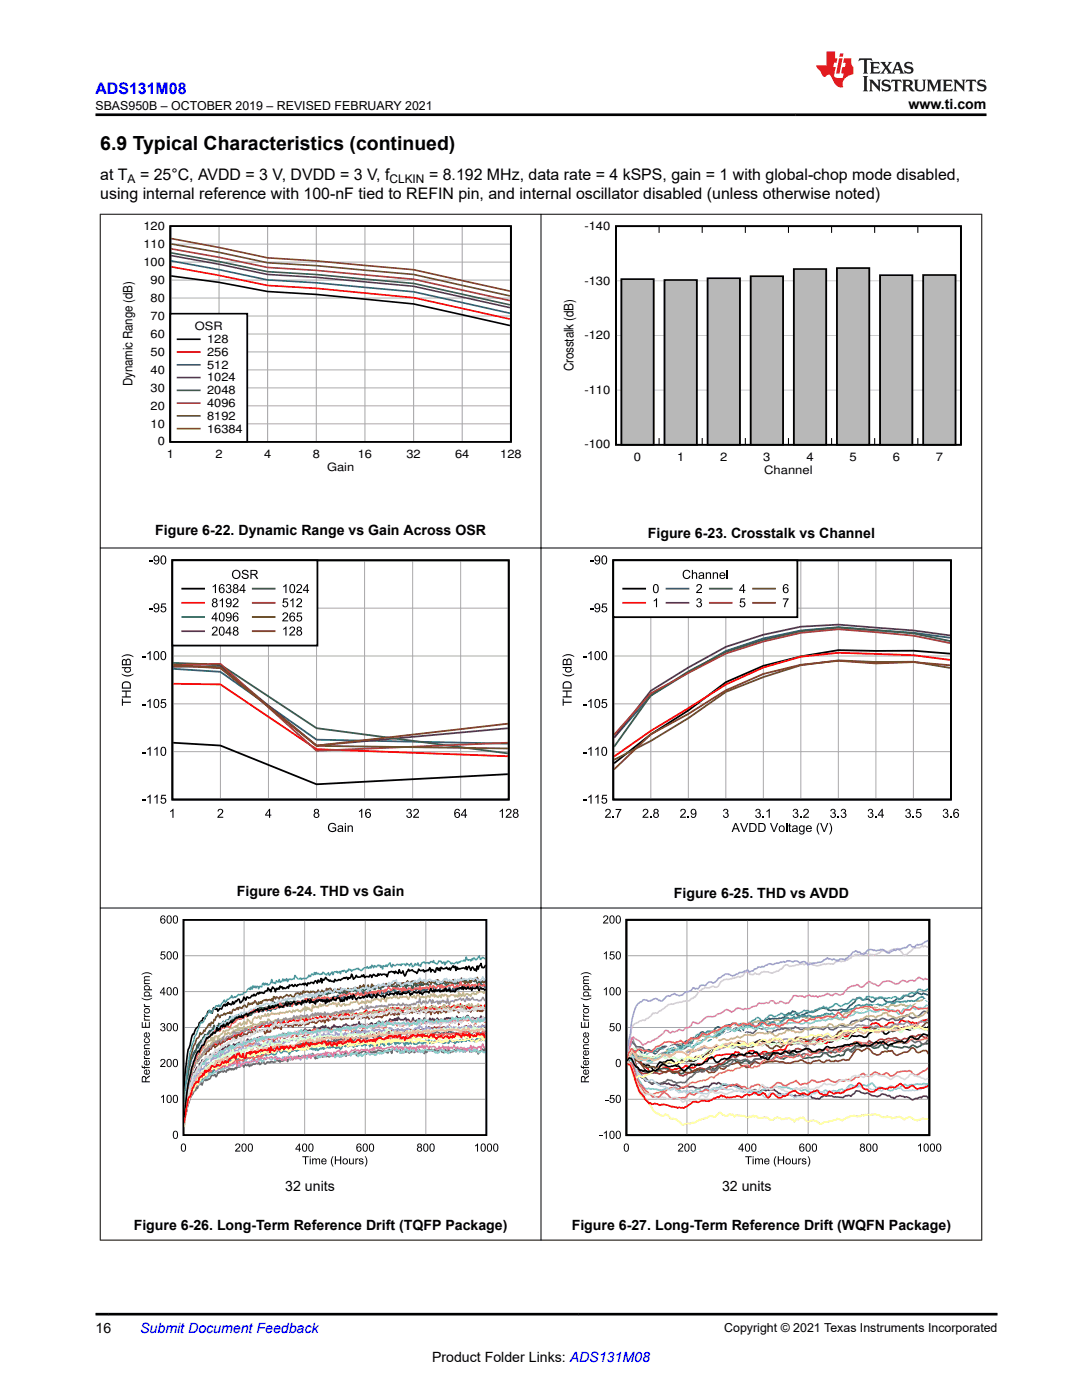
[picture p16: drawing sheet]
<svg xmlns="http://www.w3.org/2000/svg" width="216mm" height="279mm" viewBox="0 0 216 279" stroke-linecap="round" stroke-linejoin="round" font-family="sans-serif">
<defs><g id="words">
<text font-size="3.9" x="20" y="29.9">6.9 Typical Characteristics (continued)</text>
<text font-size="3.2" fill="#00f" x="19" y="18.7">ADS131M08</text>
<g font-size="3.2">
<text x="20" y="35.8">at T</text>
<text x="27.9" y="35.8">= 25°C, AVDD = 3 V, DVDD = 3 V, f</text>
<text x="85.6" y="35.8">= 8.192 MHz, data rate = 4 kSPS, gain = 1 with global-chop mode disabled,</text>
<text x="20" y="39.6">using internal reference with 100-nF tied to REFIN pin, and internal oscillator disabled (unless otherwise noted)</text>
</g>
<g font-size="2.8">
<text x="181.3" y="21.8">www.ti.com</text>
<text x="31" y="106.7">Figure 6-22. Dynamic Range vs Gain Across OSR</text>
<text x="129.3" y="107.4">Figure 6-23. Crosstalk vs Channel</text>
<text x="47.3" y="178.9">Figure 6-24. THD vs Gain</text>
<text x="134.5" y="179.2">Figure 6-25. THD vs AVDD</text>
<text x="56.9" y="237.7">32 units</text>
<text x="144.1" y="237.7">32 units</text>
<text x="26.7" y="245.5">Figure 6-26. Long-Term Reference Drift (TQFP Package)</text>
<text x="114.1" y="245.5">Figure 6-27. Long-Term Reference Drift (WQFN Package)</text>
<text x="19" y="266.1">16</text>
<text x="86.2" y="271.7">Product Folder Links: ADS131M08</text>
</g>
<text font-size="2.8" fill="#00f" x="28" y="266.1">Submit Document Feedback</text>
<g font-size="2.6">
<text x="26.4" y="77" transform="rotate(-90 26.4 77)">Dynamic Range (dB)</text>
<text x="114.4" y="74.1" transform="rotate(-90 114.4 74.1)">Crosstalk (dB)</text>
</g>
<g font-size="2.5">
<text x="19.1" y="21.9">SBAS950B – OCTOBER 2019 – REVISED FEBRUARY 2021</text>
<text x="144.5" y="265.8">Copyright © 2021 Texas Instruments Incorporated</text>
</g>
<g font-size="2.4">
<text x="25.5" y="36.5">A</text>
<text x="77.7" y="36.5">CLKIN</text>
</g>
<g font-size="2.3">
<text x="28.6" y="45.9">120</text>
<text x="116.6" y="45.9">-140</text>
<text x="28.6" y="53">100</text>
<text x="28.6" y="49.4">110</text>
<text x="30" y="56.6">90</text>
<text x="116.6" y="56.8">-130</text>
<text x="30" y="63.8">70</text>
<text x="30" y="60.2">80</text>
<text x="38.9" y="65.9">OSR</text>
<text x="30" y="71">50</text>
<text x="30" y="67.4">60</text>
<text x="41.3" y="68.5">128</text>
<text x="41.3" y="71">256</text>
<text x="116.6" y="67.7">-120</text>
<text x="30" y="74.6">40</text>
<text x="41.3" y="73.6">512</text>
<text x="41.3" y="76.1">1024</text>
<text x="30" y="81.7">20</text>
<text x="30" y="78.1">30</text>
<text x="41.3" y="78.7">2048</text>
<text x="41.3" y="81.2">4096</text>
<text x="41.3" y="83.8">8192</text>
<text x="116.6" y="78.6">-110</text>
<text x="30" y="85.3">10</text>
<text x="31.5" y="88.9">0</text>
<text x="41.3" y="86.3">16384</text>
<text x="116.6" y="89.5">-100</text>
<text x="33.3" y="91.5">1</text>
<text x="43" y="91.5">2</text>
<text x="52.7" y="91.5">4</text>
<text x="62.4" y="91.5">8</text>
<text x="65.3" y="94">Gain</text>
<text x="71.4" y="91.5">16</text>
<text x="81.1" y="91.5">32</text>
<text x="90.8" y="91.5">64</text>
<text x="99.8" y="91.5">128</text>
<text x="126.5" y="92.1">0</text>
<text x="135.1" y="92.1">1</text>
<text x="143.7" y="92.1">2</text>
<text x="152.3" y="92.1">3</text>
<text x="152.5" y="94.7">Channel</text>
<text x="160.9" y="92.1">4</text>
<text x="169.5" y="92.1">5</text>
<text x="178.1" y="92.1">6</text>
<text x="186.7" y="92.1">7</text>
</g>
</g></defs>
<path d="M34 45.1h67.9v43.1h-67.9zM34.2 55.1l9.5 1.2 9.7 1.9 9.7 .6 19.4 1.9 19.3 4.3" fill="none" stroke="#000" stroke-width=".34"/>
<g fill="none" stroke="#a8a8a8" stroke-width=".2">
<path d="M34 59.5h68M34 55.9h68M34 52.3h68M34 48.7h68M43.7 45.1v43.1M53.4 45.1v43.1M63.1 45.1v43.1M72.8 45.1v43.1M82.5 45.1v43.1M92.2 45.1v43.1M34 77.4h68M34 73.8h68"/>
<path d="M34 70.2h68M34 66.7h68M34 63.1h68M34 84.6h68M34 81h68"/>
</g>
<path d="M34.2 53.2l9.5 1.8 9.7 2 9.7 .5 19.4 1.9 19.3 4.3" fill="none" stroke="#f00" stroke-width=".34"/>
<path d="M34.2 52.1l9.5 1.7 9.7 2.1 9.7 .5 19.4 1.8 19.3 4.3" fill="none" stroke="#295c75" stroke-width=".34"/>
<path d="M34.2 51l9.5 1.7 9.7 2.1 9.7 .5 19.4 1.8 19.3 4.3" fill="none" stroke="#68275f" stroke-width=".34"/>
<path d="M34.2 50.5l9.5 1.7 9.7 2 9.7 .6 19.4 1.8 19.3 4.2" fill="none" stroke="#286b48" stroke-width=".34"/>
<path d="M34.2 49.7l9.5 1.6 9.7 2.1 9.7 .6 19.4 1.7 19.3 4.3" fill="none" stroke="#9d3939" stroke-width=".34"/>
<path d="M34.2 48.7l9.5 1.7 9.7 2 9.7 .6 19.4 1.8 19.3 4.3" fill="none" stroke="#6b5028" stroke-width=".34"/>
<path d="M34.2 47.6l9.5 1.8 9.7 2.1 9.7 .6 19.4 1.7 19.3 4.3" fill="none" stroke="#83461f" stroke-width=".34"/>
<path d="M34 62.6h15.3v25.6h-15.3z" fill-rule="evenodd" fill="#fff"/>
<path d="M34 62.6h15.3v25.6h-15.3zM35.4 67.7h4.4" fill="none" stroke="#000" stroke-width=".34"/>
<path d="M35.4 70.3h4.4" fill="none" stroke="#f00" stroke-width=".34"/>
<path d="M35.4 72.8h4.4" fill="none" stroke="#295c75" stroke-width=".34"/>
<path d="M35.4 75.3h4.4" fill="none" stroke="#68275f" stroke-width=".34"/>
<path d="M35.4 77.9h4.4" fill="none" stroke="#286b48" stroke-width=".34"/>
<path d="M35.4 80.4h4.4" fill="none" stroke="#9d3939" stroke-width=".34"/>
<path d="M35.4 83h4.4" fill="none" stroke="#6b5028" stroke-width=".34"/>
<path d="M35.4 85.5h4.4" fill="none" stroke="#83461f" stroke-width=".34"/>
<path d="M122.9 45.1h68.8v43.7h-68.8z" fill="none" stroke="#000" stroke-width=".35"/>
<g fill="none" stroke="#000" stroke-width=".2">
<path d="M131.5 45.1v1.4M140.1 45.1v1.4M148.7 45.1v1.4M157.3 45.1v1.4M165.9 45.1v1.4M174.5 45.1v1.4M183.1 45.1v1.4M131.5 87.4v1.4M140.1 87.4v1.4M148.7 87.4v1.4M157.3 87.4v1.4M165.9 87.4v1.4"/>
<path d="M174.5 87.4v1.4M183.1 87.4v1.4"/>
</g>
<path d="M122.9 56h68.8M122.9 77.9h68.8M122.9 67h68.8" fill="none" stroke="#cbcbcb" stroke-width=".2"/>
<path d="M124 55.7h6.5v33.1h-6.5z" fill-rule="evenodd" fill="#b8b8b8"/>
<path d="M124 55.7h6.4v33.1h-6.4z" fill="none" stroke="#000" stroke-width=".35"/>
<path d="M132.6 55.9h6.5v32.9h-6.5z" fill-rule="evenodd" fill="#b8b8b8"/>
<path d="M132.6 55.9h6.5v32.9h-6.5z" fill="none" stroke="#000" stroke-width=".35"/>
<path d="M141.2 55.5h6.5v33.3h-6.5z" fill-rule="evenodd" fill="#b8b8b8"/>
<path d="M141.2 55.5h6.4v33.3h-6.4z" fill="none" stroke="#000" stroke-width=".35"/>
<path d="M149.8 55.1h6.5v33.7h-6.5z" fill-rule="evenodd" fill="#b8b8b8"/>
<path d="M149.8 55.1h6.4v33.7h-6.4z" fill="none" stroke="#000" stroke-width=".35"/>
<path d="M158.4 53.7h6.5v35.1h-6.5z" fill-rule="evenodd" fill="#b8b8b8"/>
<path d="M158.4 53.7h6.5v35.1h-6.5z" fill="none" stroke="#000" stroke-width=".35"/>
<path d="M167 53.5h6.5v35.3h-6.5z" fill-rule="evenodd" fill="#b8b8b8"/>
<path d="M167 53.5h6.5v35.3h-6.5z" fill="none" stroke="#000" stroke-width=".35"/>
<path d="M175.6 54.9h6.5v33.9h-6.5z" fill-rule="evenodd" fill="#b8b8b8"/>
<path d="M175.6 54.9h6.5v33.9h-6.5z" fill="none" stroke="#000" stroke-width=".35"/>
<path d="M184.2 54.9h6.5v33.9h-6.5z" fill-rule="evenodd" fill="#b8b8b8"/>
<path d="M122.9 45.1h68.8v43.7h-68.8zM184.2 54.9h6.5v33.9h-6.5z" fill="none" stroke="#000" stroke-width=".35"/>
<g fill="#000">
<path d="M29.8 111.9h.6v.2h-.6zM24.3 137.8h1.8v.2h-.8v1h.8v.2h-1.8v-.2h.8v-1h-.8zM24.3 134.4l.2 .1a2.03 2.03 0 0 0 2.1-.1 1.54 1.54 0 0 1-2.1 .3zM24.3 131a1.81 1.81 0 0 1 2.3 0v.2a2.05 2.05 0 0 0-2.3 0zM28.4 131h.7v.2h-.7zM29.8 121.4h.6v.3h-.6zM29.4 130.4l.7-.5v1.8h-.3v-1.4l-.4 .3zM32.2 120.4h.9v.2h-.7l-.1 .5a.59 .59 0 0 1 .9 .3 .59 .59 0 0 1-.4 .8 .59 .59 0 0 1-.8-.5h.2a.39 .39 0 0 0 .6 .2 .39 .39 0 0 0 .1-.6 .39 .39 0 0 0-.6 0h-.2zM24.3 139.4h.2v.6h1.6v.3h-1.6v.6h-.2zM28.4 159.6h.7v.2h-.7zM28.4 150.1h.7v.2h-.7zM28.4 140.5h.7v.2h-.7z"/>
<path d="M29.4 149.5l.7-.5v1.8h-.3v-1.4l-.4 .3zM29.4 139.9l.7-.4v1.8h-.3v-1.4l-.4 .2zM30.8 149.5l.6-.5v1.8h-.2v-1.4l-.4 .3zM32.2 158.6h.9v.2h-.7l-.1 .5a.59 .59 0 0 1 .8 .3 .59 .59 0 0 1-.3 .8 .59 .59 0 0 1-.8-.5h.2a.39 .39 0 0 0 .6 .2 .39 .39 0 0 0 .1-.6 .39 .39 0 0 0-.6 0h-.3zM32.2 139.5h.9v.2h-.7l-.1 .5a.59 .59 0 0 1 .8 .3 .59 .59 0 0 1-.3 .8 .59 .59 0 0 1-.8-.5h.2a.39 .39 0 0 0 .6 .2 .39 .39 0 0 0 .1-.6 .39 .39 0 0 0-.6 0h-.3zM29.4 159l.7-.4v1.8h-.3v-1.4l-.4 .2zM30.8 159l.6-.4v1.8h-.2v-1.4l-.4 .2zM34 161.9l.6-.5v1.8h-.2v-1.4l-.4 .3zM43.6 161.5a.59 .59 0 0 1 .9 .2 .59 .59 0 0 1-.3 .8l-.5 .5h.8v.2h-1.1l.1-.4a1.08 1.08 0 0 0 .7-1.1l-.4-.1-.2 .4-.2-.1zM65.7 164.4a.82 .82 0 0 1 1.4 .3l-.3 .1a.66 .66 0 0 0-.9-.3 .66 .66 0 0 0-.1 1 .74 .74 0 0 0 1.1 .2v-.4h-.6v-.2h.8v.7a.97 .97 0 0 1-1.4 0 .97 .97 0 0 1 0-1.4zM69.4 164.7h.2v.2a.46 .46 0 0 1 .5-.2 .46 .46 0 0 1 .3 .5v.8h-.2v-.8a.3 .3 0 0 0-.2-.3 .3 .3 0 0 0-.4 .2v.9h-.2zM71.6 161.9l.7-.5v1.8h-.2v-1.4l-.5 .3z"/>
<path d="M81.3 161.5a.48 .48 0 0 1 .7 0 .48 .48 0 0 1-.1 .7 .56 .56 0 0 1 0 1 .56 .56 0 0 1-.8-.5h.2a.36 .36 0 0 0 .4 .3 .36 .36 0 0 0 .3-.4 .36 .36 0 0 0-.5-.2v-.2a.31 .31 0 0 0 .4-.3 .31 .31 0 0 0-.3-.3 .31 .31 0 0 0-.3 .3h-.2zM82.6 161.5a.59 .59 0 0 1 .9 .2 .59 .59 0 0 1-.3 .8l-.5 .5h.9v.2h-1.2l.2-.4a1.08 1.08 0 0 0 .7-1.1l-.4-.1-.2 .4-.2-.1zM99.7 161.9l.7-.5v1.8h-.3v-1.4l-.4 .3zM101.1 161.5a.59 .59 0 0 1 .9 .2 .59 .59 0 0 1-.3 .8l-.5 .5h.9v.2h-1.2l.2-.4a1.08 1.08 0 0 0 .7-1.1l-.4-.1-.2 .4-.3-.1z"/>
<path d="M30.8 111a.64 .64 0 0 1 .8 0 .64 .64 0 0 1 .2 .7 .63 .63 0 0 1-.3 .9 .63 .63 0 0 1-.8-.4h.2a.41 .41 0 0 0 .5 .2 .41 .41 0 0 0 .2-.6 .56 .56 0 0 1-.8 0 .56 .56 0 0 1 0-.8zM30.8 111.4a.4 .4 0 0 0 .8 0 .4 .4 0 0 0-.8 0z"/>
<path d="M32.3 110.9a.64 .64 0 0 1 .7 .1 .64 .64 0 0 1 .2 .8 .61 .61 0 0 1-.3 .8 .61 .61 0 0 1-.8-.3l-.1-.9zM32.4 111.1a1 1 0 0 0 .2 1.4 .93 .93 0 0 0 0-1.5z"/>
<path d="M24.5 136.2a.92 .92 0 0 1 1-.2 .92 .92 0 0 1 .6 .8v.6h-1.8zM24.6 136.4l-.1 .8h1.4v-.4a.72 .72 0 0 0-.5-.6 .72 .72 0 0 0-.8 .2z"/>
<path d="M24.3 133.1h1.8v.2h-.2a.61 .61 0 0 1-.4 1 .61 .61 0 0 1-.7-.8l.2-.2h-.7zM25.1 133.4l-.1 .1a.47 .47 0 0 0 .5 .5 .47 .47 0 0 0 .4-.5l-.2-.1z"/>
<path d="M24.4 131.7l.4-.2 .4 .3a.5 .5 0 0 1 .6-.3 .5 .5 0 0 1 .3 .6v.7h-1.8zM24.6 131.8l-.1 .7h.6v-.3a.29 .29 0 0 0-.1-.4 .29 .29 0 0 0-.4 0zM25.4 131.8l-.1 .7h.6v-.6a.3 .3 0 0 0-.5-.1z"/>
<path d="M30.9 130a.64 .64 0 0 1 .7 .1 .64 .64 0 0 1 .2 .7 .61 .61 0 0 1-.3 .9 .61 .61 0 0 1-.8-.3l-.1-.9zM31 130.2a1 1 0 0 0 .2 1.4 .93 .93 0 0 0 0-1.5z"/>
<path d="M30.8 120.6a.64 .64 0 0 1 .8-.1 .64 .64 0 0 1 .2 .8 .63 .63 0 0 1-.3 .8 .63 .63 0 0 1-.8-.3h.2a.41 .41 0 0 0 .5 .1 .41 .41 0 0 0 .2-.6 .56 .56 0 0 1-.8 .1 .56 .56 0 0 1 0-.8zM30.8 121a.4 .4 0 0 0 .8 0 .4 .4 0 0 0-.8 0z"/>
<path d="M32.3 130a.64 .64 0 0 1 .7 .1 .64 .64 0 0 1 .2 .7 .61 .61 0 0 1-.3 .9 .61 .61 0 0 1-.8-.3l-.1-.9zM32.3 130.2a.99 .99 0 0 0 .3 1.4 .93 .93 0 0 0 0-1.5z"/>
<path d="M30.9 139.6a.64 .64 0 0 1 .7 .1 .64 .64 0 0 1 .2 .7 .61 .61 0 0 1-.3 .8 .61 .61 0 0 1-.8-.3l-.1-.9zM31 139.8a1 1 0 0 0 .2 1.3 .93 .93 0 0 0 0-1.4z"/>
<path d="M32.3 149.1a.64 .64 0 0 1 .7 .1 .64 .64 0 0 1 .2 .7 .61 .61 0 0 1-.3 .9 .61 .61 0 0 1-.8-.3l-.1-.9zM32.3 149.3a1 1 0 0 0 .3 1.4 .93 .93 0 0 0 0-1.5z"/>
<path d="M53.7 161.4h.2v1.2h.2v.2h-.2v.4h-.2v-.4h-.8v-.2zM53.7 161.8l-.6 .8h.6z"/>
<path d="M62.8 161.6a.48 .48 0 0 1 .7-.1 .48 .48 0 0 1-.1 .7 .53 .53 0 0 1 .2 .8 .53 .53 0 0 1-.9 0 .53 .53 0 0 1 .2-.8l-.3-.2zM62.9 161.9a.29 .29 0 0 0 .5 0 .29 .29 0 0 0-.5 0zM62.8 162.7a.36 .36 0 0 0 .7 0 .36 .36 0 0 0-.7 0z"/>
<path d="M67.5 164.9a.58 .58 0 0 1 .7-.1 .58 .58 0 0 1 .3 .7v.5h-.2v-.1a.46 .46 0 0 1-.7 .2 .46 .46 0 0 1-.2-.7l.8-.2a.33 .33 0 0 0-.3-.3 .33 .33 0 0 0-.3 .2h-.2zM67.6 165.5a.31 .31 0 0 0 .3 .5 .31 .31 0 0 0 .3-.4v-.2z"/>
<path d="M68.8 164.2h.2v.3h-.2zM68.8 164.7h.2v1.3h-.2z"/>
<path d="M73 161.6l.3-.2h.4l.3 .5h-.2a.36 .36 0 0 0-.5-.3 .36 .36 0 0 0-.2 .5v.2a.57 .57 0 0 1 .8 .1 .57 .57 0 0 1-.2 .8 .57 .57 0 0 1-.8-.3v-.8zM73.1 162.7a.4 .4 0 0 0 .8 0 .4 .4 0 0 0-.8 0z"/>
<path d="M90.8 161.6l.3-.2h.4l.3 .5h-.2a.36 .36 0 0 0-.5-.3 .36 .36 0 0 0-.2 .5l-.1 .2a.57 .57 0 0 1 .9 .1 .57 .57 0 0 1-.2 .8 .57 .57 0 0 1-.8-.3l-.1-.8zM90.9 162.7a.4 .4 0 0 0 .8 0 .4 .4 0 0 0-.8 0z"/>
<path d="M92.8 161.4h.2v1.2h.2v.2h-.2v.4h-.3v-.4h-.7v-.2zM92.7 161.8l-.5 .8h.5z"/>
<path d="M102.5 161.6a.48 .48 0 0 1 .8-.1 .48 .48 0 0 1-.1 .7 .53 .53 0 0 1 .1 .8 .53 .53 0 0 1-.8 0 .53 .53 0 0 1 .2-.8l-.3-.2zM102.6 161.9a.3 .3 0 0 0 .6 0 .3 .3 0 0 0-.6 0zM102.5 162.7a.4 .4 0 0 0 .8 0 .4 .4 0 0 0-.8 0z"/>
</g>
<path d="M34.4 111.8h67.1v47.8h-67.1zM34.6 148.2l9.4 .6 19.2 7.7 38.1-2" fill="none" stroke="#000" stroke-width=".36"/>
<path d="M44 111.8v47.8M53.6 111.8v47.8M63.2 111.8v47.8M72.7 111.8v47.8M82.3 111.8v47.8M91.9 111.8v47.8M34.4 130.9h67.1M34.4 121.4h67.1M34.4 150h67.1M34.4 140.5h67.1" fill="none" stroke="#a8a8a8" stroke-width=".2"/>
<path d="M34.6 136.5l9.4 .1 19.2 12.9 38.1 1.4" fill="none" stroke="#f00" stroke-width=".36"/>
<path d="M34.6 133.5l9.4 .6 19.2 13.5 38.1 .8" fill="none" stroke="#295c74" stroke-width=".36"/>
<path d="M34.6 133.1l9.4-.2 19.2 15.9 38.1-3.5" fill="none" stroke="#68265f" stroke-width=".36"/>
<path d="M34.6 132.3l9.4 .3 19.2 12.7 38.1 5.1" fill="none" stroke="#286b49" stroke-width=".36"/>
<path d="M34.6 132.6l9.4-.1 19.2 17.3 38.1-1.6" fill="none" stroke="#9d3a3a" stroke-width=".36"/>
<path d="M34.6 132.8l9.4 .4 19.2 15.7 38.1 .5" fill="none" stroke="#6b4f28" stroke-width=".36"/>
<path d="M34.6 132.8l9.4 .5 19.2 15.5 38.1-4.4" fill="none" stroke="#83461f" stroke-width=".36"/>
<path d="M34.4 111.8h28.9v17h-28.9z" fill-rule="evenodd" fill="#fff"/>
<path d="M34.4 111.8h28.9v17h-28.9zM36.4 117.5h4.3M122.4 111.8h67.3v47.8h-67.3zM189.6 130.5l-7.3-.6-15-.1-7.5 1.2-7.5 1.9-7.5 3.2-7.5 5.7-7.4 4.8-7.4 5.7" fill="none" stroke="#000" stroke-width=".36"/>
<g fill="#000">
<path d="M42.4 117l.7-.4v1.8h-.2v-1.4l-.5 .2zM45.3 116.7a.48 .48 0 0 1 .7 0 .48 .48 0 0 1-.1 .7 .56 .56 0 0 1 0 1 .56 .56 0 0 1-.8-.5h.2a.36 .36 0 0 0 .4 .3 .36 .36 0 0 0 .3-.5 .36 .36 0 0 0-.5-.2v-.2a.31 .31 0 0 0 .4-.2 .31 .31 0 0 0-.3-.4 .31 .31 0 0 0-.3 .4l-.2-.1zM48.5 113.8a.71 .71 0 0 1 1.1 .4l-.2 .1a.39 .39 0 0 0-.5-.4 .39 .39 0 0 0-.3 .4 1.04 1.04 0 0 1 1 .7 .73 .73 0 0 1-.7 .6 .73 .73 0 0 1-.7-.6l.2-.1a.46 .46 0 0 0 .5 .5 .46 .46 0 0 0 .5-.5l-.2-.1a.76 .76 0 0 1-.9-.7zM56.5 117l.7-.4v1.8h-.3v-1.4l-.4 .2zM59.3 116.7a.59 .59 0 0 1 .9 .1 .59 .59 0 0 1-.3 .9l-.5 .4h.9v.3h-1.2l.2-.4a1.08 1.08 0 0 0 .7-1.2h-.4l-.2 .3h-.3zM117.7 111.9h.7v.2h-.7zM42.5 125.2a.59 .59 0 0 1 .9 .1 .59 .59 0 0 1-.4 .9l-.5 .4h.9v.2h-1.2l.2-.4a1.08 1.08 0 0 0 .7-1.1l-.4-.1-.2 .4h-.2zM43.8 119.8l.7-.4v1.8h-.2v-1.4l-.5 .2zM46.6 119.5a.59 .59 0 0 1 .9 .1 .59 .59 0 0 1-.3 .9l-.5 .5h.9v.2h-1.2l.2-.4a1.08 1.08 0 0 0 .7-1.1l-.4-.1-.2 .3h-.2zM56.6 119.4h.8v.2h-.7l-.1 .5a.59 .59 0 0 1 .9 .3 .59 .59 0 0 1-.4 .8 .59 .59 0 0 1-.8-.5h.3a.39 .39 0 0 0 .5 .2 .39 .39 0 0 0 .1-.6 .39 .39 0 0 0-.6 0h-.2zM56.5 125.5l.7-.5v1.8h-.3v-1.4l-.4 .3zM56.5 122.3a.59 .59 0 0 1 .9 .2 .59 .59 0 0 1-.3 .8l-.5 .5h.9v.2h-1.2l.2-.4a1.08 1.08 0 0 0 .7-1.1l-.4-.1-.2 .4-.2-.1z"/>
<path d="M57.9 119.8l.7-.4v1.8h-.3v-1.4l-.4 .2zM57.9 125.2a.59 .59 0 0 1 .9 .1 .59 .59 0 0 1-.3 .9l-.5 .4h.9v.2h-1.2l.2-.4a1.08 1.08 0 0 0 .7-1.1l-.4-.1-.2 .4h-.3zM59.3 122.2h.9v.3h-.7l-.1 .4a.59 .59 0 0 1 .9 .3 .59 .59 0 0 1-.4 .8 .59 .59 0 0 1-.8-.5h.3a.39 .39 0 0 0 .5 .2 .39 .39 0 0 0 .1-.6 .39 .39 0 0 0-.6 0l-.2 .1zM59.3 119.5a.59 .59 0 0 1 .9 .1 .59 .59 0 0 1-.3 .9l-.5 .5h.9v.2h-1.2l.2-.4a1.08 1.08 0 0 0 .7-1.1l-.4-.1-.2 .3h-.3zM112.3 137.8h1.8v.2h-.9v1h.9v.2h-1.8v-.2h.7v-1h-.7zM112.2 134.4l.3 .1a2.03 2.03 0 0 0 2.1-.1 1.54 1.54 0 0 1-2.2 .3zM112.2 131a1.81 1.81 0 0 1 2.4 0v.1a2.05 2.05 0 0 0-2.4 0zM116.4 131h.6v.2h-.6zM117.7 121.4h.7v.3h-.7zM117.4 130.4l.6-.5v1.8h-.2v-1.4l-.4 .3zM120.2 120.4h.9v.2h-.7l-.1 .5a.59 .59 0 0 1 .8 .3 .59 .59 0 0 1-.4 .8 .59 .59 0 0 1-.7-.5h.2a.39 .39 0 0 0 .6 .2 .39 .39 0 0 0 .1-.6 .39 .39 0 0 0-.6 0h-.3zM112.3 139.4h.2v.6h1.6v.3h-1.6v.6h-.2z"/>
<path d="M116.4 159.6h.6v.2h-.6zM116.4 150.1h.6v.2h-.6zM116.4 140.5h.6v.2h-.6zM117.4 149.5l.6-.5v1.8h-.2v-1.4l-.4 .3zM117.4 139.9l.6-.4v1.8h-.2v-1.4l-.4 .2zM118.8 149.5l.6-.5v1.8h-.2v-1.4l-.4 .3zM120.2 158.6h.9v.2h-.7l-.1 .5a.59 .59 0 0 1 .8 .3 .59 .59 0 0 1-.4 .8 .59 .59 0 0 1-.7-.5h.2a.39 .39 0 0 0 .6 .2 .39 .39 0 0 0 .1-.6 .39 .39 0 0 0-.6 0h-.3zM120.2 139.5h.9v.2h-.7l-.1 .5a.59 .59 0 0 1 .8 .3 .59 .59 0 0 1-.4 .8 .59 .59 0 0 1-.7-.5h.2a.39 .39 0 0 0 .6 .2 .39 .39 0 0 0 .1-.6 .39 .39 0 0 0-.6 0h-.3zM117.4 159l.6-.4v1.8h-.2v-1.4l-.4 .2zM118.8 159l.6-.4v1.8h-.2v-1.4l-.4 .2zM120.9 161.5a.59 .59 0 0 1 .9 .2 .59 .59 0 0 1-.3 .8l-.5 .5h.9v.2h-1.2l.2-.4a1.08 1.08 0 0 0 .7-1.1l-.4-.1-.2 .4-.3-.1zM122.3 163h.2v.2h-.2z"/>
<path d="M122.8 161.4h1.2l-.5 1.1-.2 .7h-.2l.1-.5 .5-1h-.9zM128.4 161.5a.59 .59 0 0 1 .9 .2 .59 .59 0 0 1-.3 .8l-.5 .5h.9v.2h-1.2l.2-.4a1.08 1.08 0 0 0 .7-1.1l-.4-.1-.2 .4-.3-.1zM129.7 163h.3v.2h-.3zM135.9 161.5a.59 .59 0 0 1 .9 .2 .59 .59 0 0 1-.3 .8l-.5 .5h.9v.2h-1.2l.2-.4a1.08 1.08 0 0 0 .6-1.1l-.3-.1-.3 .4-.2-.1zM137.2 163h.3v.2h-.3zM144.5 161.5a.48 .48 0 0 1 .7 0 .48 .48 0 0 1-.1 .7 .56 .56 0 0 1 0 1 .56 .56 0 0 1-.9-.5h.3a.36 .36 0 0 0 .4 .3 .36 .36 0 0 0 .3-.4 .36 .36 0 0 0-.5-.2v-.2a.31 .31 0 0 0 .4-.3 .31 .31 0 0 0-.3-.3 .31 .31 0 0 0-.3 .3h-.2zM147.7 164.2h.2l.6 1.6 .6-1.6h.2l-.7 1.8h-.2zM150.9 161.5a.48 .48 0 0 1 .7 0 .48 .48 0 0 1-.1 .7 .56 .56 0 0 1 0 1 .56 .56 0 0 1-.8-.5h.2a.36 .36 0 0 0 .4 .3 .36 .36 0 0 0 .3-.4 .36 .36 0 0 0-.5-.2v-.2a.31 .31 0 0 0 .4-.3 .31 .31 0 0 0-.3-.3 .31 .31 0 0 0-.3 .3h-.2zM152.2 163h.2v.2h-.2zM152.9 161.9l.7-.5v1.8h-.2v-1.4l-.5 .3zM153.6 164.2h.3l.5 1.6 .6-1.6h.3l-.7 1.8h-.3zM156.8 164.2h.3v1.8h-.3z"/>
<path d="M157.4 164.4l.3-.1v.4h.2v.2h-.2v.8l.2 .3a.33 .33 0 0 1-.4 0 .33 .33 0 0 1-.1-.3v-.8h-.1zM158.4 161.5a.48 .48 0 0 1 .7 0 .48 .48 0 0 1-.1 .7 .56 .56 0 0 1 0 1 .56 .56 0 0 1-.8-.5h.2a.36 .36 0 0 0 .4 .3 .36 .36 0 0 0 .3-.4 .36 .36 0 0 0-.5-.2v-.2a.31 .31 0 0 0 .4-.3 .31 .31 0 0 0-.3-.3 .31 .31 0 0 0-.3 .3h-.2zM159.7 163h.2v.2h-.2zM160.4 161.5a.59 .59 0 0 1 .9 .2 .59 .59 0 0 1-.3 .8l-.5 .5h.9v.2h-1.2l.2-.4a1.08 1.08 0 0 0 .7-1.1l-.4-.1-.2 .4-.2-.1zM163.4 164.2h.1l-.1 .2a2.03 2.03 0 0 0 .1 2.2 1.54 1.54 0 0 1-.3-2.2zM163.6 164.2h.3l.6 1.6 .5-1.6h.3l-.7 1.8h-.3zM165.4 164.2a1.41 1.41 0 0 1 .6 1.6l-.4 .8h-.2a2.05 2.05 0 0 0 0-2.4zM165.9 161.5a.48 .48 0 0 1 .7 0 .48 .48 0 0 1-.1 .7 .56 .56 0 0 1 0 1 .56 .56 0 0 1-.8-.5h.2a.36 .36 0 0 0 .4 .3 .36 .36 0 0 0 .3-.4 .36 .36 0 0 0-.5-.2v-.2a.31 .31 0 0 0 .4-.3 .31 .31 0 0 0-.3-.3 .31 .31 0 0 0-.3 .3h-.2zM167.2 163h.2v.2h-.2zM167.9 161.5a.48 .48 0 0 1 .8 0 .48 .48 0 0 1-.1 .7 .56 .56 0 0 1 0 1 .56 .56 0 0 1-.9-.5h.3a.36 .36 0 0 0 .4 .3 .36 .36 0 0 0 .3-.4 .36 .36 0 0 0-.5-.2v-.2a.31 .31 0 0 0 .4-.3 .31 .31 0 0 0-.3-.3 .31 .31 0 0 0-.3 .3h-.2zM173.3 161.5a.48 .48 0 0 1 .8 0 .48 .48 0 0 1-.1 .7 .56 .56 0 0 1 0 1 .56 .56 0 0 1-.9-.5h.3a.36 .36 0 0 0 .4 .3 .36 .36 0 0 0 .3-.4 .36 .36 0 0 0-.5-.2v-.2a.31 .31 0 0 0 .4-.3 .31 .31 0 0 0-.3-.3 .31 .31 0 0 0-.3 .3h-.2zM174.6 163h.3v.2h-.3z"/>
<path d="M180.8 161.5a.48 .48 0 0 1 .8 0 .48 .48 0 0 1-.1 .7 .56 .56 0 0 1 0 1 .56 .56 0 0 1-.9-.5h.2a.36 .36 0 0 0 .5 .3 .36 .36 0 0 0 .2-.4 .36 .36 0 0 0-.4-.2v-.2a.31 .31 0 0 0 .4-.3 .31 .31 0 0 0-.3-.3 .31 .31 0 0 0-.3 .3h-.3zM182.1 163h.3v.2h-.3zM182.9 161.4h.9v.3h-.7l-.1 .4a.59 .59 0 0 1 .8 .3 .59 .59 0 0 1-.3 .8 .59 .59 0 0 1-.8-.5h.2a.39 .39 0 0 0 .6 .2 .39 .39 0 0 0 .1-.6 .39 .39 0 0 0-.6 0l-.2 .1zM188.3 161.5a.48 .48 0 0 1 .7 0 .48 .48 0 0 1-.1 .7 .56 .56 0 0 1 .1 1 .56 .56 0 0 1-.9-.5h.2a.36 .36 0 0 0 .4 .3 .36 .36 0 0 0 .3-.4 .36 .36 0 0 0-.5-.2l.1-.2a.31 .31 0 0 0 .4-.3 .31 .31 0 0 0-.3-.3 .31 .31 0 0 0-.3 .3h-.3zM189.6 163h.3v.2h-.3z"/>
<path d="M43.8 116.8l.3-.2h.4l.3 .4h-.2a.36 .36 0 0 0-.5-.3 .36 .36 0 0 0-.2 .5v.2a.57 .57 0 0 1 .8 .1 .57 .57 0 0 1-.2 .8 .57 .57 0 0 1-.8-.3v-.8zM43.9 117.8a.4 .4 0 0 0 .8 0 .4 .4 0 0 0-.8 0z"/>
<path d="M46.3 114.7a.9 .9 0 0 1 1.8 0 .9 .9 0 0 1-1.8 0zM46.7 114.1a.68 .68 0 0 0-.1 1 .68 .68 0 0 0 1.1-.1 .68 .68 0 0 0-.1-.9 .68 .68 0 0 0-.9 0z"/>
<path d="M46.6 116.7a.48 .48 0 0 1 .8-.1 .48 .48 0 0 1-.1 .8 .53 .53 0 0 1 .1 .8 .53 .53 0 0 1-.8 0 .53 .53 0 0 1 .2-.8l-.3-.3zM46.7 117a.3 .3 0 0 0 .6 0 .3 .3 0 0 0-.6 0zM46.7 117.8a.36 .36 0 0 0 .7 0 .36 .36 0 0 0-.7 0z"/>
<path d="M48.6 116.6h.2v1.1h.2v.2h-.2v.5h-.3v-.5h-.7v-.2zM48.5 116.9l-.5 .8h.5z"/>
<path d="M50 113.7h.8a.5 .5 0 0 1 .6 .4 .5 .5 0 0 1-.5 .6l.6 .8h-.3l-.4-.7-.3-.1h-.3v.8h-.2zM50.2 113.9v.6h.5a.31 .31 0 0 0 .4-.2 .31 .31 0 0 0-.3-.4z"/>
<path d="M58 116.7a.64 .64 0 0 1 .7 0 .64 .64 0 0 1 .2 .8 .61 .61 0 0 1-.3 .8 .61 .61 0 0 1-.8-.3v-.9zM58.1 116.9a1 1 0 0 0 .2 1.3 .93 .93 0 0 0 0-1.5z"/>
<path d="M61.3 116.6h.1v1.1h.3v.2h-.3v.5h-.2v-.5h-.8v-.2zM61.2 116.9l-.5 .8h.5z"/>
<path d="M118.8 111a.64 .64 0 0 1 .7 0 .64 .64 0 0 1 .3 .7 .63 .63 0 0 1-.3 .9 .63 .63 0 0 1-.9-.4h.2a.41 .41 0 0 0 .6 .2 .41 .41 0 0 0 .2-.6 .56 .56 0 0 1-.9 0 .56 .56 0 0 1 .1-.8zM118.8 111.4a.38 .38 0 0 0 .7 0 .38 .38 0 0 0-.7 0z"/>
<path d="M120.2 110.9a.64 .64 0 0 1 .8 .1 .64 .64 0 0 1 .2 .8 .61 .61 0 0 1-.3 .8 .61 .61 0 0 1-.8-.3l-.1-.9zM120.3 111.1a1 1 0 0 0 .3 1.4 .93 .93 0 0 0 0-1.5z"/>
<path d="M42.5 119.5a.48 .48 0 0 1 .7 0 .48 .48 0 0 1-.1 .7 .53 .53 0 0 1 .2 .8 .53 .53 0 0 1-.9 0 .53 .53 0 0 1 .2-.8l-.2-.2zM42.6 119.8a.29 .29 0 0 0 .5 0 .29 .29 0 0 0-.5 0zM42.5 120.7a.36 .36 0 0 0 .7 0 .36 .36 0 0 0-.7 0z"/>
<path d="M43 122.2h.2v1.2h.2v.2h-.2v.4h-.2v-.4h-.8v-.2zM43 122.6l-.6 .8h.6z"/>
<path d="M43.9 122.3a.64 .64 0 0 1 .8 .1 .64 .64 0 0 1 .1 .7 .61 .61 0 0 1-.2 .8 .61 .61 0 0 1-.9-.2v-.9zM44 122.5a1 1 0 0 0 .2 1.4 .93 .93 0 0 0 0-1.5z"/>
<path d="M43.9 125.1a.64 .64 0 0 1 .8 .1 .64 .64 0 0 1 .1 .8 .61 .61 0 0 1-.2 .8 .61 .61 0 0 1-.9-.3v-.9zM44 125.4a1 1 0 0 0 .2 1.3 .93 .93 0 0 0 0-1.5z"/>
<path d="M45.2 119.6a.64 .64 0 0 1 .8-.1 .64 .64 0 0 1 .2 .7 .63 .63 0 0 1-.3 .9 .63 .63 0 0 1-.8-.3l.2-.1a.41 .41 0 0 0 .6 .2 .41 .41 0 0 0 .1-.6 .56 .56 0 0 1-.8 .1 .56 .56 0 0 1 0-.8zM45.2 120a.4 .4 0 0 0 .8 0 .4 .4 0 0 0-.8 0z"/>
<path d="M45.2 122.4a.64 .64 0 0 1 .8-.1 .64 .64 0 0 1 .2 .8 .63 .63 0 0 1-.3 .8 .63 .63 0 0 1-.8-.3h.2a.41 .41 0 0 0 .6 .1 .41 .41 0 0 0 .1-.5 .56 .56 0 0 1-.8 0 .56 .56 0 0 1 0-.8zM45.2 122.8a.4 .4 0 0 0 .8 0 .4 .4 0 0 0-.8 0z"/>
<path d="M45.8 125h.2v1.2h.2v.2h-.2v.4h-.2v-.4h-.8v-.2zM45.8 125.4l-.6 .8h.6z"/>
<path d="M46.6 125.2a.48 .48 0 0 1 .8-.1 .48 .48 0 0 1-.1 .8 .53 .53 0 0 1 .1 .8 .53 .53 0 0 1-.8 0 .53 .53 0 0 1 .2-.8l-.3-.3zM46.7 125.5a.3 .3 0 0 0 .6 0 .3 .3 0 0 0-.6 0zM46.7 126.3a.36 .36 0 0 0 .7 0 .36 .36 0 0 0-.7 0z"/>
<path d="M46.6 122.4l.3-.2h.4l.3 .5h-.2a.36 .36 0 0 0-.5-.3 .36 .36 0 0 0-.2 .5v.2a.57 .57 0 0 1 .8 .1 .57 .57 0 0 1-.2 .8 .57 .57 0 0 1-.8-.3v-.8zM46.7 123.5a.4 .4 0 0 0 .8 0 .4 .4 0 0 0-.8 0z"/>
<path d="M57.9 122.4l.3-.2h.4l.3 .5h-.2a.36 .36 0 0 0-.5-.3 .36 .36 0 0 0-.2 .5l-.1 .2a.57 .57 0 0 1 .9 .1 .57 .57 0 0 1-.2 .8 .57 .57 0 0 1-.8-.3l-.1-.8zM58 123.5a.39 .39 0 0 0 .7 0 .39 .39 0 0 0-.7 0z"/>
<path d="M59.3 125.2a.48 .48 0 0 1 .8-.1 .48 .48 0 0 1-.1 .8 .53 .53 0 0 1 .1 .8 .53 .53 0 0 1-.8 0 .53 .53 0 0 1 .2-.8l-.3-.3zM59.4 125.5a.3 .3 0 0 0 .6 0 .3 .3 0 0 0-.6 0zM59.3 126.3a.4 .4 0 0 0 .8 0 .4 .4 0 0 0-.8 0z"/>
<path d="M112.4 136.2a.92 .92 0 0 1 1-.3 .92 .92 0 0 1 .7 .9v.6h-1.8zM112.6 136.4l-.1 .8h1.3v-.4a.72 .72 0 0 0-.4-.6 .72 .72 0 0 0-.8 .2z"/>
<path d="M112.3 133.1h1.8v.2h-.2a.61 .61 0 0 1-.4 1 .61 .61 0 0 1-.7-.8l.1-.2h-.6zM113 133.4l-.1 .1a.47 .47 0 0 0 .5 .5 .47 .47 0 0 0 .5-.5l-.3-.2z"/>
<path d="M112.4 131.6l.3-.1 .4 .2a.5 .5 0 0 1 .6-.3 .5 .5 0 0 1 .4 .7v.6h-1.8zM112.5 131.8v.7h.5v-.4a.29 .29 0 0 0-.1-.3 .29 .29 0 0 0-.4 0zM113.3 131.8l-.1 .7h.6v-.7a.3 .3 0 0 0-.5 0z"/>
<path d="M118.9 130a.64 .64 0 0 1 .7 .1 .64 .64 0 0 1 .2 .7 .61 .61 0 0 1-.3 .9 .61 .61 0 0 1-.8-.3l-.1-.9zM118.9 130.2a1 1 0 0 0 .3 1.4 .93 .93 0 0 0 0-1.5z"/>
<path d="M118.8 120.6a.64 .64 0 0 1 .7-.1 .64 .64 0 0 1 .3 .8 .63 .63 0 0 1-.3 .8 .63 .63 0 0 1-.9-.3h.2a.41 .41 0 0 0 .6 .1 .41 .41 0 0 0 .2-.6 .56 .56 0 0 1-.9 .1 .56 .56 0 0 1 .1-.8zM118.8 121a.38 .38 0 0 0 .7 0 .38 .38 0 0 0-.7 0z"/>
<path d="M120.2 130a.64 .64 0 0 1 .8 .1 .64 .64 0 0 1 .2 .7 .61 .61 0 0 1-.3 .9 .61 .61 0 0 1-.8-.3l-.1-.9zM120.3 130.2a.99 .99 0 0 0 .3 1.4 .93 .93 0 0 0 0-1.5z"/>
<path d="M118.9 139.6a.64 .64 0 0 1 .7 .1 .64 .64 0 0 1 .2 .7 .61 .61 0 0 1-.3 .8 .61 .61 0 0 1-.8-.3l-.1-.9zM118.9 139.8a1 1 0 0 0 .3 1.3 .93 .93 0 0 0 0-1.4z"/>
<path d="M120.2 149.1a.64 .64 0 0 1 .8 .1 .64 .64 0 0 1 .2 .7 .61 .61 0 0 1-.3 .9 .61 .61 0 0 1-.8-.3l-.1-.9zM120.3 149.3a1 1 0 0 0 .3 1.4 .93 .93 0 0 0 0-1.5z"/>
<path d="M130.5 161.6a.48 .48 0 0 1 .8-.1 .48 .48 0 0 1-.1 .7 .53 .53 0 0 1 .1 .8 .53 .53 0 0 1-.8 0 .53 .53 0 0 1 .2-.8l-.3-.2zM130.6 161.9a.3 .3 0 0 0 .6 0 .3 .3 0 0 0-.6 0zM130.5 162.7a.4 .4 0 0 0 .8 0 .4 .4 0 0 0-.8 0z"/>
<path d="M138 161.6a.64 .64 0 0 1 .7-.1 .64 .64 0 0 1 .3 .8 .63 .63 0 0 1-.3 .8 .63 .63 0 0 1-.9-.3h.2a.41 .41 0 0 0 .6 .1 .41 .41 0 0 0 .2-.5 .56 .56 0 0 1-.9 0 .56 .56 0 0 1 .1-.8zM138 162a.38 .38 0 0 0 .7 0 .38 .38 0 0 0-.7 0z"/>
<path d="M146.7 164.2h.2l.8 1.8h-.3l-.2-.5h-.8l-.2 .5h-.2zM146.8 164.4l-.3 .9h.6z"/>
<path d="M149.5 164.2h.6a.89 .89 0 0 1 .9 .9 .89 .89 0 0 1-.8 .9h-.7zM149.8 164.5v1.3h.3a.69 .69 0 0 0 .7-.7 .69 .69 0 0 0-.7-.6z"/>
<path d="M151.3 164.2h.6a.89 .89 0 0 1 .9 .9 .89 .89 0 0 1-.8 .9h-.7zM151.6 164.5v1.3h.3a.69 .69 0 0 0 .7-.7 .69 .69 0 0 0-.7-.6z"/>
<path d="M155.4 165.4a.65 .65 0 0 1 1.3 0 .65 .65 0 0 1-1.3 0zM155.7 165a.46 .46 0 0 0-.1 .7 .46 .46 0 0 0 .7 .1 .46 .46 0 0 0 0-.7 .46 .46 0 0 0-.6-.1z"/>
<path d="M158.2 164.9a.58 .58 0 0 1 .7-.1 .58 .58 0 0 1 .2 .7l.1 .5h-.2l-.1-.1a.46 .46 0 0 1-.6 .2 .46 .46 0 0 1-.2-.7l.8-.2a.33 .33 0 0 0-.3-.3 .33 .33 0 0 0-.3 .2h-.2zM158.3 165.5a.23 .23 0 0 0 0 .4 .23 .23 0 0 0 .3 0l.3-.2v-.3z"/>
<path d="M159.6 164.9l.2-.2 .5 .2v-.2h.2v1.2a.57 .57 0 0 1-.4 .6 .57 .57 0 0 1-.6-.4l.2 .1a.37 .37 0 0 0 .4 .1 .37 .37 0 0 0 .2-.4 .62 .62 0 0 1-.8-.1 .62 .62 0 0 1 .1-.9zM159.7 165v.7a.41 .41 0 0 0 .6-.3 .41 .41 0 0 0-.6-.4z"/>
<path d="M161 164.9a.6 .6 0 0 1 .7-.1 .6 .6 0 0 1 .3 .6h-1a.38 .38 0 0 0 .3 .5 .38 .38 0 0 0 .5-.3h.2a.65 .65 0 0 1-1 .3 .65 .65 0 0 1 0-1zM161.2 165l-.2 .3h.8l-.2-.4z"/>
<path d="M176 161.4h.1v1.2h.3v.2h-.3v.4h-.2v-.4h-.7v-.2zM175.9 161.8l-.5 .8h.5z"/>
<path d="M190.4 161.6l.3-.2h.3l.3 .5h-.2a.36 .36 0 0 0-.4-.3 .36 .36 0 0 0-.3 .5v.2a.57 .57 0 0 1 .9 .1 .57 .57 0 0 1-.2 .8 .57 .57 0 0 1-.8-.3l-.1-.8zM190.4 162.7a.4 .4 0 0 0 .8 0 .4 .4 0 0 0-.8 0z"/>
</g>
<path d="M36.4 120.3h4.3M189.6 131.7l-7.3-.9-15-.5-7.5 .8-7.5 2.1-7.5 3.4-14.9 9.3-7.4 5.1" fill="none" stroke="#f00" stroke-width=".36"/>
<path d="M36.4 123.1h4.3M189.6 127.3l-7.3-1-15-1.1-7.5 .6-7.5 1.6-7.5 2.5-7.5 4.3-7.4 4.6-7.4 8.4" fill="none" stroke="#295c74" stroke-width=".36"/>
<path d="M36.4 126h4.3M189.6 126.8l-7.3-1-15-1.1-7.5 .4-7.5 1.6-7.5 2.4-7.5 4.1-7.4 4.7-7.4 9.3" fill="none" stroke="#68265f" stroke-width=".36"/>
<path d="M50.4 117.5h4.4M189.6 127.9l-7.3-1.5-15-1.2-7.5 .8-7.5 1.7-7.5 2.4-7.5 3.9-7.4 4.8-7.4 10.2" fill="none" stroke="#286b49" stroke-width=".36"/>
<path d="M50.4 120.3h4.4M189.6 128.3l-7.3-1.4-15-1.3-7.5 .7-7.5 1.7-7.5 2.4-14.9 8-7.4 8.2" fill="none" stroke="#9d3a3a" stroke-width=".36"/>
<path d="M50.4 123.1h4.4M189.6 133.3l-7.3-1.2h-7.5l-7.5-.3-7.5 1-7.5 2.3-7.5 3-7.5 5.2-7.4 4.6-7.4 3.7" fill="none" stroke="#6b4f28" stroke-width=".36"/>
<path d="M50.4 126h4.4M189.6 132.8l-7.3-.7-7.5 .3-7.5-.5-7.5 .8-7.5 1.8-7.5 3.3-7.5 4.7-7.4 4-7.4 7" fill="none" stroke="#83461f" stroke-width=".36"/>
<path d="M129.9 111.8v47.8M137.3 111.8v47.8M144.8 111.8v47.8M152.3 111.8v47.8M159.8 111.8v47.8M167.3 111.8v47.8M174.8 111.8v47.8M182.3 111.8v47.8M122.4 130.9h67.4M122.4 121.4h67.4M122.4 150h67.4M122.4 140.5h67.4" fill="none" stroke="#a8a8a8" stroke-width=".2"/>
<path d="M122.4 111.8h36.7v11.4h-36.7z" fill-rule="evenodd" fill="#fff"/>
<path d="M122.4 111.8h36.7v11.4h-36.7zM124.4 117.5h4.3" fill="none" stroke="#000" stroke-width=".36"/>
<g fill="#000">
<path d="M136.5 113.9a.78 .78 0 0 1 1.3 .3l-.3 .1a.6 .6 0 0 0-.8-.3 .6 .6 0 0 0-.2 .8 .54 .54 0 0 0 .5 .6 .54 .54 0 0 0 .6-.5l.2 .1a.86 .86 0 0 1-1.2 .4 .86 .86 0 0 1-.3-1.3zM138.1 113.7h.2v.7a.46 .46 0 0 1 .5-.2 .46 .46 0 0 1 .3 .5v.8h-.2v-.8a.31 .31 0 0 0-.4-.3 .31 .31 0 0 0-.2 .4v.7h-.2zM139.1 116.7a.59 .59 0 0 1 .9 .1 .59 .59 0 0 1-.3 .9l-.5 .4h.9v.3h-1.2l.2-.4a1.08 1.08 0 0 0 .7-1.2h-.4l-.2 .3h-.3zM140.8 114.2h.2v.2a.46 .46 0 0 1 .6-.2 .46 .46 0 0 1 .3 .5v.8h-.2v-.8a.3 .3 0 0 0-.3-.3 .3 .3 0 0 0-.3 .2v.9h-.3zM142.2 114.2h.2v.2a.46 .46 0 0 1 .6-.2 .46 .46 0 0 1 .3 .5v.8h-.2v-.8a.3 .3 0 0 0-.3-.3 .3 .3 0 0 0-.3 .2l-.1 .9h-.2zM145 113.7h.2v1.8h-.2zM156.2 119.4h1.2l-.6 1.1-.1 .7h-.2v-.5l.6-1.1h-.9zM130.4 119.8l.7-.4v1.8h-.2v-1.4l-.5 .2zM139.1 119.5a.48 .48 0 0 1 .8 0 .48 .48 0 0 1-.1 .7 .56 .56 0 0 1 0 1 .56 .56 0 0 1-.9-.5h.2a.36 .36 0 0 0 .5 .3 .36 .36 0 0 0 .2-.4 .36 .36 0 0 0-.4-.3v-.2a.31 .31 0 0 0 .4-.2 .31 .31 0 0 0-.3-.4 .31 .31 0 0 0-.3 .4l-.3-.1zM147.8 119.4h.9v.2h-.8v.5a.59 .59 0 0 1 .8 .3 .59 .59 0 0 1-.4 .8 .59 .59 0 0 1-.7-.5h.2a.39 .39 0 0 0 .6 .2 .39 .39 0 0 0 .1-.6 .39 .39 0 0 0-.6 0h-.3zM28.8 194.9l1.1-.1v.2h-.7a.24 .24 0 0 0-.3 .2 .24 .24 0 0 0 .2 .3h.8v.2h-.8a.27 .27 0 0 0-.2 .4 .27 .27 0 0 0 .4 .1h.6v.2h-1.2v-.2h.2a.4 .4 0 0 1 0-.7l-.2-.2zM28.3 199.1a1.87 1.87 0 0 0 2.1 0 1.31 1.31 0 0 1-2.1 0z"/>
<path d="M28.3 194.4a1.45 1.45 0 0 1 2.1 .2 1.85 1.85 0 0 0-2.1 0zM32.2 189.9h.8v.2h-.7l-.1 .4a.53 .53 0 0 1 .8 .3 .53 .53 0 0 1-.4 .7 .53 .53 0 0 1-.6-.5h.2a.34 .34 0 0 0 .5 .2 .34 .34 0 0 0 0-.6 .34 .34 0 0 0-.5 .1h-.2zM116.4 194.9l1.1-.1v.2h-.7a.24 .24 0 0 0-.3 .2 .24 .24 0 0 0 .2 .3h.8v.2h-.7a.27 .27 0 0 0-.3 .3 .27 .27 0 0 0 .4 .2h.6v.2h-1.1v-.2h.1a.4 .4 0 0 1 0-.7l-.1-.2zM115.9 199.1a1.87 1.87 0 0 0 2.1 0 1.31 1.31 0 0 1-2.1 0zM115.9 194.4a1.45 1.45 0 0 1 2.1 .1 1.84 1.84 0 0 0-2.1 0zM120.5 197.4l.6-.4v1.6h-.2v-1.2l-.4 .2zM120.5 190.3l.6-.5v1.7h-.2v-1.3l-.4 .2zM120.5 182.8a.56 .56 0 0 1 .9 .2 .56 .56 0 0 1-.5 .8l-.3 .3h.8v.2h-1.1l.3-.5a.63 .63 0 0 0 .4-.9l-.6 .3zM121.8 189.9h.8v.2h-.7v.4a.53 .53 0 0 1 .7 .3 .53 .53 0 0 1-.3 .7 .53 .53 0 0 1-.7-.5h.2a.34 .34 0 0 0 .5 .2 .34 .34 0 0 0 0-.6 .34 .34 0 0 0-.5 .1h-.2zM28.8 207.4l.3-.2v.2l-.2 .1a.4 .4 0 0 0 .4 .5 .4 .4 0 0 0 .4-.5l-.2-.1v-.2a.57 .57 0 0 1 .1 1 .57 .57 0 0 1-.9-.5zM28.3 212.6l.1 .1 .1 .2 .2 .1v-.3h.2v.3h1v.2h-1v.1h-.2v-.1a.36 .36 0 0 1-.4-.1 .36 .36 0 0 1 0-.5zM28.8 210.7l.1 .1a.26 .26 0 0 0 .1 .3 .26 .26 0 0 0 .3 .1h.6v.1h-1.2v-.1h.2l-.2-.2z"/>
<path d="M28.8 208.5l1.1-.1v.2h-.7a.27 .27 0 0 0-.3 .2 .27 .27 0 0 0 .2 .3l.8 .1v.2h-1.2v-.2h.2l-.2-.2zM28.3 204h.2v.9h.5v-.9h.2v.9h.5v-1h.2v1.2h-1.6zM28.8 203.1h.1a.26 .26 0 0 0 .1 .3 .26 .26 0 0 0 .3 .1h.6v.2h-1.2v-.2h.2l-.2-.2zM28.8 202.3l.1 .1a.26 .26 0 0 0 .1 .3 .26 .26 0 0 0 .3 .1h.6v.1h-1.2v-.1h.2l-.2-.2zM28.8 200.3l.1 .1a.26 .26 0 0 0 .1 .3 .26 .26 0 0 0 .3 .1h.6v.2h-1.2v-.2h.2l-.2-.2zM32.2 204.3a.43 .43 0 0 1 .6 0 .43 .43 0 0 1-.1 .6 .51 .51 0 0 1 0 .9 .51 .51 0 0 1-.7-.4l.2-.1a.32 .32 0 0 0 .3 .3 .32 .32 0 0 0 .3-.4 .32 .32 0 0 0-.4-.2v-.1a.28 .28 0 0 0 .3-.3 .28 .28 0 0 0-.2-.3 .28 .28 0 0 0-.3 .3h-.2zM32.1 211.4a.56 .56 0 0 1 .9 .3 .56 .56 0 0 1-.5 .7l-.3 .4h.8v.1h-1.1l.3-.4a.63 .63 0 0 0 .4-1h-.2l-.2 .3h-.2zM116.4 207.3l.3-.1v.2l-.1 .1a.4 .4 0 0 0 .3 .5 .4 .4 0 0 0 .4-.5l-.2-.1v-.2a.57 .57 0 0 1 .1 1 .57 .57 0 0 1-.9-.5zM115.9 212.6l.2 .1 .1 .2 .2 .1v-.3h.1v.3h1v.2h-1v.1h-.1v-.1a.36 .36 0 0 1-.4-.1 .36 .36 0 0 1-.1-.5zM116.4 210.7l.2 .1a.26 .26 0 0 0 0 .3 .26 .26 0 0 0 .3 0h.6v.2h-1.1v-.1h.1l-.2-.2zM116.4 208.5l1.1-.1v.2h-.7a.27 .27 0 0 0-.3 .2 .27 .27 0 0 0 .2 .3l.8 .1v.2h-1.1v-.2h.1l-.1-.2zM115.9 204h.2v.9h.5v-.9h.2v.9h.5v-1h.2v1.2h-1.6z"/>
<path d="M116.4 203l.2 .1a.26 .26 0 0 0 0 .3 .26 .26 0 0 0 .3 .1h.6v.2h-1.1v-.2h.1l-.2-.2zM116.4 202.3l.2 .1a.26 .26 0 0 0 0 .3 .26 .26 0 0 0 .3 0h.6v.2h-1.1v-.1h.1l-.2-.2zM116.4 200.3l.2 .1a.26 .26 0 0 0 0 .3 .26 .26 0 0 0 .3 .1h.6v.2h-1.1v-.2h.1l-.2-.2zM120.8 219.4h.6v.2h-.6zM121.8 204.2h.8v.2h-.7v.4a.53 .53 0 0 1 .7 .3 .53 .53 0 0 1-.3 .7 .53 .53 0 0 1-.7-.4h.2a.35 .35 0 0 0 .5 .1 .35 .35 0 0 0 .1-.5 .35 .35 0 0 0-.5 0h-.3zM121.8 218.5h.8v.2h-.7v.4a.53 .53 0 0 1 .7 .3 .53 .53 0 0 1-.3 .7 .53 .53 0 0 1-.7-.4h.2a.34 .34 0 0 0 .5 .1 .34 .34 0 0 0 0-.5 .34 .34 0 0 0-.5 .1h-.2zM32.1 218.9l.6-.4v1.6h-.2v-1.2l-.4 .2zM47.1 228.3a.56 .56 0 0 1 .8 .3 .56 .56 0 0 1-.4 .7l-.3 .3h.8v.2h-1.1l.3-.4a.63 .63 0 0 0 .4-1l-.4 .1-.1 .2h-.2zM60.3 230.8h1.3v.1h-.5v1.5h-.2v-1.5h-.6zM62.3 231.2h.2v.2a.4 .4 0 0 1 .6 0l.3-.2 .4 .1 .1 1.1h-.2v-.8a.24 .24 0 0 0-.2-.3 .24 .24 0 0 0-.3 .2v.9h-.2v-.8a.27 .27 0 0 0-.4-.2 .27 .27 0 0 0-.1 .4v.6h-.2zM66.4 230.7h.2a1.87 1.87 0 0 0 0 2.1 1.42 1.42 0 0 1-.2-2.1zM66.8 230.8h.2v.6h.9v-.6h.2v1.6h-.2v-.8h-.9v.8h-.2z"/>
<path d="M69.7 231.2h.2v.6a.29 .29 0 0 0 .2 .4 .29 .29 0 0 0 .3-.4v-.6h.2v1.2h-.2v-.2a.41 .41 0 0 1-.5 .2 .41 .41 0 0 1-.2-.5zM70.9 231.2h.2v.2l.3-.2 .1 .2a.26 .26 0 0 0-.3 0 .26 .26 0 0 0-.1 .4v.6h-.2zM71.7 231.3l.2-.1a.45 .45 0 0 1 .6 .3h-.2a.23 .23 0 0 0-.2-.2 .23 .23 0 0 0-.2 .3h.1a.4 .4 0 0 1 .5 .2 .4 .4 0 0 1-.2 .5h-.6l-.1-.3h.2a.26 .26 0 0 0 .3 .3 .26 .26 0 0 0 .2-.4h-.1a.42 .42 0 0 1-.5-.1 .42 .42 0 0 1 0-.5zM72.8 230.7a1.31 1.31 0 0 1 0 2.1 1.84 1.84 0 0 0 0-2.1zM94.8 228.6l.6-.4v1.6h-.2v-1.2l-.4 .2zM119.6 226.6h.6v.2h-.6zM120.5 226.1l.6-.4v1.6h-.2v-1.3l-.4 .3zM135.5 228.3a.56 .56 0 0 1 .8 .3 .56 .56 0 0 1-.4 .7l-.4 .3h.8v.2h-1l.2-.4a.63 .63 0 0 0 .4-1l-.3 .1-.1 .2h-.2zM148.7 230.8h1.3v.1h-.6v1.5h-.2v-1.5h-.5zM150.7 231.2h.1v.2a.4 .4 0 0 1 .7 0l.2-.2 .5 .1v1.1h-.1v-.8a.24 .24 0 0 0-.2-.3 .24 .24 0 0 0-.3 .2v.9h-.2v-.8a.27 .27 0 0 0-.4-.2 .27 .27 0 0 0-.1 .4v.6h-.2zM154.8 230.7h.1a1.87 1.87 0 0 0 0 2.1 1.42 1.42 0 0 1-.1-2.1zM155.2 230.8h.2v.6h.8v-.6h.3v1.6h-.3v-.8h-.8v.8h-.2z"/>
<path d="M158 231.2h.2v.6a.29 .29 0 0 0 .3 .4 .29 .29 0 0 0 .3-.4v-.6h.2v1.2h-.2v-.2a.41 .41 0 0 1-.5 .2 .41 .41 0 0 1-.3-.5zM159.3 231.2h.2v.2l.3-.2v.2a.26 .26 0 0 0-.3 0 .26 .26 0 0 0 0 .4v.6h-.2zM160.1 231.3l.2-.1a.45 .45 0 0 1 .6 .3h-.2a.23 .23 0 0 0-.3-.2 .23 .23 0 0 0-.2 .3h.1a.4 .4 0 0 1 .6 .2 .4 .4 0 0 1-.2 .5h-.6l-.1-.3h.2a.26 .26 0 0 0 .2 .3 .26 .26 0 0 0 .3-.4h-.1a.42 .42 0 0 1-.5-.1 .42 .42 0 0 1 0-.5zM161.1 230.7a1.31 1.31 0 0 1 0 2.1 1.84 1.84 0 0 0 0-2.1zM183.2 228.6l.6-.4v1.6h-.2v-1.2l-.4 .2z"/>
<path d="M130.5 116.7a.64 .64 0 0 1 .8 0 .64 .64 0 0 1 .1 .8 .61 .61 0 0 1-.2 .8 .61 .61 0 0 1-.8-.3l-.1-.9zM130.6 116.9a1 1 0 0 0 .3 1.3 .93 .93 0 0 0 0-1.5z"/>
<path d="M139.5 114.4a.58 .58 0 0 1 .8-.2 .58 .58 0 0 1 .2 .8l.1 .5h-.3v-.1a.46 .46 0 0 1-.6 .2 .46 .46 0 0 1-.2-.7l.8-.2a.33 .33 0 0 0-.3-.3 .33 .33 0 0 0-.4 .2h-.2zM139.7 115a.31 .31 0 0 0 .2 .4 .31 .31 0 0 0 .4-.3v-.2z"/>
<path d="M143.7 114.4a.6 .6 0 0 1 .7-.1 .6 .6 0 0 1 .3 .6h-.9a.38 .38 0 0 0 .3 .5 .38 .38 0 0 0 .4-.3h.2a.65 .65 0 0 1-1 .3 .65 .65 0 0 1 0-1zM143.9 114.5l-.1 .3h.7l-.2-.4z"/>
<path d="M148.3 116.6h.2v1.1h.2v.2h-.2v.5h-.2v-.5h-.8v-.2zM148.3 116.9l-.6 .8h.6z"/>
<path d="M156.4 116.8l.3-.2h.3l.3 .4h-.2a.36 .36 0 0 0-.4-.3 .36 .36 0 0 0-.3 .5v.2a.57 .57 0 0 1 .9 .1 .57 .57 0 0 1-.2 .8 .57 .57 0 0 1-.8-.3l-.1-.8zM156.4 117.8a.4 .4 0 0 0 .8 0 .4 .4 0 0 0-.8 0z"/>
<path d="M28.9 198a.57 .57 0 0 1 .7-.1 .57 .57 0 0 1 .2 .8h.5v.2h-1.6v-.2h.2l-.2-.3zM29 198.2a.38 .38 0 0 0 .3 .5 .38 .38 0 0 0 .3-.5z"/>
<path d="M28.9 196.8a.57 .57 0 0 1 .7-.1 .57 .57 0 0 1 .2 .7h.5v.2h-1.6v-.1h.2l-.2-.4zM29 196.9a.38 .38 0 0 0 .3 .6 .38 .38 0 0 0 .3-.6z"/>
<path d="M32.6 197h.2v1.1h.2v.1h-.2v.4h-.2v-.4h-.7zM32.6 197.3l-.5 .8h.5z"/>
<path d="M32.1 182.9l.6-.2 .3 .4h-.2a.32 .32 0 0 0-.4-.2 .32 .32 0 0 0-.2 .4v.2a.51 .51 0 0 1 .7 0 .51 .51 0 0 1-.2 .8 .51 .51 0 0 1-.7-.3v-.7zM32.2 183.8a.35 .35 0 0 0 .7 0 .35 .35 0 0 0-.7 0z"/>
<path d="M33.5 197.1a.58 .58 0 0 1 .6 .1 .58 .58 0 0 1 .2 .6 .58 .58 0 0 1-.5 .9 .58 .58 0 0 1-.6-.9zM33.5 197.3a.9 .9 0 0 0 .3 1.2 .84 .84 0 0 0-.1-1.3z"/>
<path d="M33.5 189.9a.58 .58 0 0 1 .6 .1 .58 .58 0 0 1 .2 .7 .58 .58 0 0 1-.5 .8 .58 .58 0 0 1-.6-.8zM33.5 190.1a.9 .9 0 0 0 .3 1.2 .84 .84 0 0 0-.1-1.3z"/>
<path d="M33.5 182.8a.58 .58 0 0 1 .6 0 .58 .58 0 0 1 .2 .7 .58 .58 0 0 1-.5 .8 .58 .58 0 0 1-.6-.8zM33.5 183a.9 .9 0 0 0 .3 1.2 .84 .84 0 0 0-.1-1.4z"/>
<path d="M34.7 197.1a.58 .58 0 0 1 .7 .1 .58 .58 0 0 1 .1 .6 .58 .58 0 0 1-.5 .9 .58 .58 0 0 1-.5-.9zM34.8 197.3a.9 .9 0 0 0 .2 1.2 .84 .84 0 0 0 0-1.3z"/>
<path d="M34.7 189.9a.58 .58 0 0 1 .7 .1 .58 .58 0 0 1 .1 .7 .58 .58 0 0 1-.5 .8 .58 .58 0 0 1-.5-.8zM34.8 190.1a.9 .9 0 0 0 .2 1.2 .84 .84 0 0 0 0-1.3z"/>
<path d="M34.7 182.8a.58 .58 0 0 1 .7 0 .58 .58 0 0 1 .1 .7 .58 .58 0 0 1-.5 .8 .58 .58 0 0 1-.5-.8zM34.8 183a.9 .9 0 0 0 .2 1.2 .84 .84 0 0 0 0-1.4z"/>
<path d="M116.5 198a.57 .57 0 0 1 .8-.1 .57 .57 0 0 1 .1 .8h.6v.2h-1.6v-.2h.1l-.2-.4zM116.6 198.2a.38 .38 0 0 0 .3 .5 .38 .38 0 0 0 .4-.5z"/>
<path d="M116.5 196.7a.57 .57 0 0 1 .8 0 .57 .57 0 0 1 .1 .7h.6v.2h-1.6v-.2h.1l-.2-.3zM116.6 196.9a.38 .38 0 0 0 .3 .5 .38 .38 0 0 0 .4-.5z"/>
<path d="M121.8 197.1a.58 .58 0 0 1 .7 .1 .58 .58 0 0 1 .1 .6 .58 .58 0 0 1-.5 .9 .58 .58 0 0 1-.5-.9zM121.9 197.3a.9 .9 0 0 0 .2 1.2 .84 .84 0 0 0 0-1.3z"/>
<path d="M121.8 182.8a.58 .58 0 0 1 .7 0 .58 .58 0 0 1 .1 .7 .58 .58 0 0 1-.5 .8 .58 .58 0 0 1-.5-.8zM121.9 183a.9 .9 0 0 0 .2 1.2 .84 .84 0 0 0 0-1.4z"/>
<path d="M123.1 197.1a.58 .58 0 0 1 .6 .1 .58 .58 0 0 1 .2 .6 .58 .58 0 0 1-.5 .9 .58 .58 0 0 1-.6-.9zM123.1 197.3a.9 .9 0 0 0 .3 1.2 .84 .84 0 0 0 0-1.3z"/>
<path d="M123.1 189.9a.58 .58 0 0 1 .6 .1 .58 .58 0 0 1 .2 .7 .58 .58 0 0 1-.5 .8 .58 .58 0 0 1-.6-.8zM123.1 190.1a.9 .9 0 0 0 .3 1.2 .84 .84 0 0 0 0-1.3z"/>
<path d="M123.1 182.8a.58 .58 0 0 1 .6 0 .58 .58 0 0 1 .2 .7 .58 .58 0 0 1-.5 .8 .58 .58 0 0 1-.6-.8zM123.1 183a.9 .9 0 0 0 .3 1.2 .84 .84 0 0 0 0-1.4z"/>
<path d="M28.7 201.7a.6 .6 0 0 1 1.2 0 .6 .6 0 0 1-1.2 0zM29 201.5a.39 .39 0 0 0 .3 .6 .39 .39 0 0 0 .3-.6z"/>
<path d="M28.9 213.6l.5-.2v.9a.34 .34 0 0 0 .3-.3 .34 .34 0 0 0-.2-.4v-.2a.57 .57 0 0 1 .3 .8 .57 .57 0 0 1-.8 .2 .57 .57 0 0 1-.1-.8zM29 213.7l-.1 .4 .3 .2v-.7z"/>
<path d="M28.9 211.7l.5-.1v.8a.34 .34 0 0 0 .3-.2 .34 .34 0 0 0-.2-.4v-.2a.57 .57 0 0 1 .3 .8 .57 .57 0 0 1-.8 .2 .57 .57 0 0 1-.1-.9zM29 211.9l-.1 .3 .3 .2v-.6z"/>
<path d="M28.9 209.7l.5-.1v.9a.34 .34 0 0 0 .3-.3 .34 .34 0 0 0-.2-.4v-.2a.57 .57 0 0 1 .3 .8 .57 .57 0 0 1-.8 .2 .57 .57 0 0 1-.1-.9zM29 209.9l-.1 .4 .3 .2v-.7z"/>
<path d="M28.9 206.2l.5-.2v.9a.34 .34 0 0 0 .3-.3 .34 .34 0 0 0-.2-.4v-.2a.57 .57 0 0 1 .3 .8 .57 .57 0 0 1-.8 .2 .57 .57 0 0 1-.1-.8zM29 206.3l-.1 .4 .3 .2v-.7z"/>
<path d="M28.4 214.9l.5-.1 .3 .4 .7-.6v.3l-.6 .4-.1 .3v.2h.7v.2h-1.6zM28.5 215v.8h.5v-.5a.28 .28 0 0 0-.1-.3 .28 .28 0 0 0-.4 0z"/>
<path d="M33.5 218.6a.58 .58 0 0 1 .6 .1 .58 .58 0 0 1 .2 .6 .58 .58 0 0 1-.5 .8 .58 .58 0 0 1-.6-.8zM33.5 218.8a.9 .9 0 0 0 .3 1.2 .84 .84 0 0 0-.1-1.3z"/>
<path d="M33.5 211.4a.58 .58 0 0 1 .6 .1 .58 .58 0 0 1 .2 .7 .58 .58 0 0 1-.5 .8 .58 .58 0 0 1-.6-.8zM33.5 211.6a.9 .9 0 0 0 .3 1.2 .84 .84 0 0 0-.1-1.3z"/>
<path d="M33.5 204.3a.58 .58 0 0 1 .6 0 .58 .58 0 0 1 .2 .7 .58 .58 0 0 1-.5 .8 .58 .58 0 0 1-.6-.8zM33.5 204.5a.9 .9 0 0 0 .3 1.2 .84 .84 0 0 0-.1-1.4z"/>
<path d="M34.7 218.6a.58 .58 0 0 1 .7 .1 .58 .58 0 0 1 .1 .6 .58 .58 0 0 1-.5 .8 .58 .58 0 0 1-.5-.8zM34.8 218.8a.9 .9 0 0 0 .2 1.2 .84 .84 0 0 0 0-1.3z"/>
<path d="M34.7 211.4a.58 .58 0 0 1 .7 .1 .58 .58 0 0 1 .1 .7 .58 .58 0 0 1-.5 .8 .58 .58 0 0 1-.5-.8zM34.8 211.6a.9 .9 0 0 0 .2 1.2 .84 .84 0 0 0 0-1.3z"/>
<path d="M34.7 204.3a.58 .58 0 0 1 .7 0 .58 .58 0 0 1 .1 .7 .58 .58 0 0 1-.5 .8 .58 .58 0 0 1-.5-.8zM34.8 204.5a.9 .9 0 0 0 .2 1.2 .84 .84 0 0 0 0-1.4z"/>
<path d="M116.4 201.7a.59 .59 0 0 1 1.1 0 .59 .59 0 0 1-1.1 0zM116.6 201.5a.39 .39 0 0 0 .3 .6 .39 .39 0 0 0 .4-.6z"/>
<path d="M116.5 213.6l.5-.2v.9a.34 .34 0 0 0 .4-.3 .34 .34 0 0 0-.3-.4l.1-.2a.57 .57 0 0 1 .2 .8 .57 .57 0 0 1-.8 .2 .57 .57 0 0 1-.1-.8zM116.6 213.7l-.1 .4 .3 .2v-.7z"/>
<path d="M116.5 211.7l.5-.1v.8a.34 .34 0 0 0 .4-.2 .34 .34 0 0 0-.3-.4l.1-.2a.57 .57 0 0 1 .2 .8 .57 .57 0 0 1-.8 .2 .57 .57 0 0 1-.1-.9zM116.6 211.9l-.1 .3 .3 .2v-.6z"/>
<path d="M116.5 209.7l.5-.1v.9a.34 .34 0 0 0 .4-.3 .34 .34 0 0 0-.3-.4l.1-.2a.57 .57 0 0 1 .2 .8 .57 .57 0 0 1-.8 .2 .57 .57 0 0 1-.1-.9zM116.6 209.9l-.1 .3 .3 .3v-.7z"/>
<path d="M116.5 206.2l.5-.2v.9a.34 .34 0 0 0 .4-.3 .34 .34 0 0 0-.3-.4l.1-.2a.57 .57 0 0 1 .2 .8 .57 .57 0 0 1-.8 .2 .57 .57 0 0 1-.1-.8zM116.6 206.3l-.1 .4 .3 .2v-.7z"/>
<path d="M116 214.9l.5-.1 .3 .4 .7-.6v.3l-.6 .4-.1 .3v.2h.7v.2h-1.6zM116.2 215l-.1 .8h.5v-.5a.28 .28 0 0 0-.1-.3 .28 .28 0 0 0-.3 0z"/>
<path d="M123.1 211.4a.58 .58 0 0 1 .6 .1 .58 .58 0 0 1 .2 .7 .58 .58 0 0 1-.5 .8 .58 .58 0 0 1-.6-.8zM123.2 211.6a.9 .9 0 0 0 .2 1.2 .84 .84 0 0 0 0-1.3z"/>
<path d="M123.1 218.6a.58 .58 0 0 1 .7 .1 .58 .58 0 0 1 .1 .6 .58 .58 0 0 1-.5 .8 .58 .58 0 0 1-.5-.8zM123.2 218.8a.9 .9 0 0 0 .2 1.2 .84 .84 0 0 0 0-1.3z"/>
<path d="M123.1 204.3a.58 .58 0 0 1 .7 0 .58 .58 0 0 1 .1 .7 .58 .58 0 0 1-.5 .8 .58 .58 0 0 1-.5-.8zM123.2 204.5a.9 .9 0 0 0 .2 1.2 .84 .84 0 0 0 0-1.4z"/>
<path d="M34.7 225.8a.58 .58 0 0 1 .7 0 .58 .58 0 0 1 .1 .7 .58 .58 0 0 1-.5 .8 .58 .58 0 0 1-.5-.8zM34.8 225.9a.9 .9 0 0 0 .2 1.2 .84 .84 0 0 0 0-1.3z"/>
<path d="M36.3 228.3a.58 .58 0 0 1 .7 .1 .58 .58 0 0 1 .1 .6 .58 .58 0 0 1-.5 .9 .58 .58 0 0 1-.5-.9zM36.4 228.5a.9 .9 0 0 0 .2 1.2 .84 .84 0 0 0 0-1.3z"/>
<path d="M48.4 228.3a.58 .58 0 0 1 .7 .1 .58 .58 0 0 1 .1 .6 .58 .58 0 0 1-.5 .9 .58 .58 0 0 1-.5-.9zM48.5 228.5a.9 .9 0 0 0 .2 1.2 .84 .84 0 0 0 0-1.3z"/>
<path d="M49.7 228.3a.58 .58 0 0 1 .6 .1 .58 .58 0 0 1 .2 .6 .58 .58 0 0 1-.6 .9 .58 .58 0 0 1-.5-.9zM49.7 228.5a.9 .9 0 0 0 .2 1.2 .84 .84 0 0 0 0-1.3z"/>
<path d="M59.7 228.2h.1v1.1h.3v.1h-.3v.4h-.2v-.4h-.7zM59.6 228.5l-.5 .8h.5z"/>
<path d="M60.5 228.3a.58 .58 0 0 1 .7 .1 .58 .58 0 0 1 .1 .6 .58 .58 0 0 1-.5 .9 .58 .58 0 0 1-.5-.9zM60.6 228.5a.9 .9 0 0 0 .2 1.2 .84 .84 0 0 0 0-1.3z"/>
<path d="M61.7 228.3a.58 .58 0 0 1 .7 .1 .58 .58 0 0 1 .2 .6 .58 .58 0 0 1-.6 .9 .58 .58 0 0 1-.5-.9zM61.8 228.5a.9 .9 0 0 0 .2 1.2 .84 .84 0 0 0 0-1.3z"/>
<path d="M61.8 230.8h.2v.2h-.2zM61.8 231.2h.2v1.2h-.2z"/>
<path d="M64.2 231.3a.55 .55 0 0 1 .7-.1 .55 .55 0 0 1 .3 .6h-.9a.34 .34 0 0 0 .3 .4 .34 .34 0 0 0 .4-.2h.2a.59 .59 0 0 1-.9 .3 .59 .59 0 0 1-.1-1zM64.4 231.4l-.1 .3h.7l-.2-.3z"/>
<path d="M68.3 231.8a.6 .6 0 0 1 1.2 0 .6 .6 0 0 1-1.2 0zM68.6 231.4a.42 .42 0 0 0-.1 .6 .42 .42 0 0 0 .6 .1 .42 .42 0 0 0 .1-.6 .42 .42 0 0 0-.6-.1z"/>
<path d="M71.3 228.4l.5-.2 .3 .4h-.2a.32 .32 0 0 0-.4-.2 .32 .32 0 0 0-.2 .4v.2a.51 .51 0 0 1 .7 .1 .51 .51 0 0 1-.1 .7 .51 .51 0 0 1-.7-.3l-.1-.7zM71.3 229.3a.35 .35 0 0 0 .7 0 .35 .35 0 0 0-.7 0z"/>
<path d="M72.6 228.3a.58 .58 0 0 1 .7 .1 .58 .58 0 0 1 .1 .6 .58 .58 0 0 1-.5 .9 .58 .58 0 0 1-.5-.9zM72.7 228.5a.9 .9 0 0 0 .2 1.2 .84 .84 0 0 0 0-1.3z"/>
<path d="M73.8 228.3a.58 .58 0 0 1 .7 .1 .58 .58 0 0 1 .1 .6 .58 .58 0 0 1-.5 .9 .58 .58 0 0 1-.5-.9zM73.9 228.5a.9 .9 0 0 0 .2 1.2 .84 .84 0 0 0 0-1.3z"/>
<path d="M83.4 228.3a.43 .43 0 0 1 .6 0 .43 .43 0 0 1-.1 .6 .48 .48 0 0 1 .2 .8 .48 .48 0 0 1-.8 0 .48 .48 0 0 1 .2-.8l-.2-.2zM83.4 228.6a.3 .3 0 0 0 .6 0 .3 .3 0 0 0-.6 0zM83.4 229.4a.33 .33 0 0 0 .6 0 .33 .33 0 0 0-.6 0z"/>
<path d="M84.7 228.3a.58 .58 0 0 1 .6 .1 .58 .58 0 0 1 .2 .6 .58 .58 0 0 1-.5 .9 .58 .58 0 0 1-.6-.9zM84.7 228.5a.9 .9 0 0 0 .3 1.2 .84 .84 0 0 0 0-1.3z"/>
<path d="M85.9 228.3a.58 .58 0 0 1 .7 .1 .58 .58 0 0 1 .1 .6 .58 .58 0 0 1-.5 .9 .58 .58 0 0 1-.5-.9zM86 228.5a.9 .9 0 0 0 .2 1.2 .84 .84 0 0 0 0-1.3z"/>
<path d="M96.1 228.3a.58 .58 0 0 1 .7 .1 .58 .58 0 0 1 .1 .6 .58 .58 0 0 1-.5 .9 .58 .58 0 0 1-.5-.9zM96.2 228.5a.9 .9 0 0 0 .2 1.2 .84 .84 0 0 0 0-1.3z"/>
<path d="M97.4 228.3a.58 .58 0 0 1 .6 .1 .58 .58 0 0 1 .2 .6 .58 .58 0 0 1-.5 .9 .58 .58 0 0 1-.6-.9zM97.4 228.5a.9 .9 0 0 0 .3 1.2 .84 .84 0 0 0 0-1.3z"/>
<path d="M98.6 228.3a.58 .58 0 0 1 .7 .1 .58 .58 0 0 1 .1 .6 .58 .58 0 0 1-.5 .9 .58 .58 0 0 1-.5-.9zM98.7 228.5a.9 .9 0 0 0 .2 1.2 .84 .84 0 0 0 0-1.3z"/>
<path d="M121.8 225.8a.58 .58 0 0 1 .7 0 .58 .58 0 0 1 .1 .7 .58 .58 0 0 1-.5 .8 .58 .58 0 0 1-.5-.8zM121.9 225.9a.9 .9 0 0 0 .2 1.2 .84 .84 0 0 0 0-1.3z"/>
<path d="M123.1 225.8a.58 .58 0 0 1 .6 0 .58 .58 0 0 1 .2 .7 .58 .58 0 0 1-.5 .8 .58 .58 0 0 1-.6-.8zM123.1 225.9a.9 .9 0 0 0 .3 1.2 .84 .84 0 0 0 0-1.3z"/>
<path d="M124.7 228.3a.58 .58 0 0 1 .7 .1 .58 .58 0 0 1 .1 .6 .58 .58 0 0 1-.5 .9 .58 .58 0 0 1-.5-.9zM124.8 228.5a.9 .9 0 0 0 .2 1.2 .84 .84 0 0 0 0-1.3z"/>
<path d="M136.8 228.3a.58 .58 0 0 1 .6 .1 .58 .58 0 0 1 .2 .6 .58 .58 0 0 1-.5 .9 .58 .58 0 0 1-.6-.9zM136.9 228.5a.9 .9 0 0 0 .2 1.2 .84 .84 0 0 0 0-1.3z"/>
<path d="M138 228.3a.58 .58 0 0 1 .7 .1 .58 .58 0 0 1 .1 .6 .58 .58 0 0 1-.5 .9 .58 .58 0 0 1-.5-.9zM138.1 228.5a.9 .9 0 0 0 .2 1.2 .84 .84 0 0 0 0-1.3z"/>
<path d="M148.1 228.2h.1v1.1h.2v.1h-.2v.4h-.2v-.4h-.7zM148 228.5l-.5 .8h.5z"/>
<path d="M148.9 228.3a.58 .58 0 0 1 .6 .1 .58 .58 0 0 1 .2 .6 .58 .58 0 0 1-.5 .9 .58 .58 0 0 1-.6-.9zM148.9 228.5a.9 .9 0 0 0 .3 1.2 .84 .84 0 0 0 0-1.3z"/>
<path d="M150.1 228.3a.58 .58 0 0 1 .7 .1 .58 .58 0 0 1 .1 .6 .58 .58 0 0 1-.5 .9 .58 .58 0 0 1-.5-.9zM150.2 228.5a.9 .9 0 0 0 .2 1.2 .84 .84 0 0 0 0-1.3z"/>
<path d="M150.2 230.8h.2v.2h-.2zM150.2 231.2h.2v1.2h-.2z"/>
<path d="M152.6 231.3a.55 .55 0 0 1 .7-.1 .55 .55 0 0 1 .2 .6h-.8a.34 .34 0 0 0 .2 .4 .34 .34 0 0 0 .4-.2h.2a.59 .59 0 0 1-.9 .3 .59 .59 0 0 1 0-1zM152.8 231.4l-.1 .3h.6l-.1-.3z"/>
<path d="M156.7 231.8a.6 .6 0 0 1 1.2 0 .6 .6 0 0 1-1.2 0zM157 231.4a.42 .42 0 0 0-.1 .6 .42 .42 0 0 0 .6 .1 .42 .42 0 0 0 .1-.6 .42 .42 0 0 0-.6-.1z"/>
<path d="M159.6 228.4l.6-.2 .3 .4h-.2a.32 .32 0 0 0-.4-.2 .32 .32 0 0 0-.2 .4v.2a.51 .51 0 0 1 .7 .1 .51 .51 0 0 1-.2 .7 .51 .51 0 0 1-.7-.3v-.7zM159.7 229.3a.35 .35 0 0 0 .7 0 .35 .35 0 0 0-.7 0z"/>
<path d="M161 228.3a.58 .58 0 0 1 .6 .1 .58 .58 0 0 1 .2 .6 .58 .58 0 0 1-.5 .9 .58 .58 0 0 1-.6-.9zM161 228.5a.9 .9 0 0 0 .3 1.2 .84 .84 0 0 0 0-1.3z"/>
<path d="M162.2 228.3a.58 .58 0 0 1 .7 .1 .58 .58 0 0 1 .1 .6 .58 .58 0 0 1-.5 .9 .58 .58 0 0 1-.5-.9zM162.3 228.5a.9 .9 0 0 0 .2 1.2 .84 .84 0 0 0 0-1.3z"/>
<path d="M171.8 228.3a.43 .43 0 0 1 .6 0 .43 .43 0 0 1-.1 .6 .48 .48 0 0 1 .2 .8 .48 .48 0 0 1-.8 0 .48 .48 0 0 1 .2-.8l-.3-.2zM171.8 228.6a.3 .3 0 0 0 .6 0 .3 .3 0 0 0-.6 0zM171.8 229.4a.33 .33 0 0 0 .6 0 .33 .33 0 0 0-.6 0z"/>
<path d="M173 228.3a.58 .58 0 0 1 .7 .1 .58 .58 0 0 1 .2 .6 .58 .58 0 0 1-.6 .9 .58 .58 0 0 1-.5-.9zM173.1 228.5a.9 .9 0 0 0 .2 1.2 .84 .84 0 0 0 0-1.3z"/>
<path d="M174.3 228.3a.58 .58 0 0 1 .7 .1 .58 .58 0 0 1 .1 .6 .58 .58 0 0 1-.5 .9 .58 .58 0 0 1-.5-.9zM174.4 228.5a.9 .9 0 0 0 .2 1.2 .84 .84 0 0 0 0-1.3z"/>
<path d="M184.5 228.3a.58 .58 0 0 1 .7 .1 .58 .58 0 0 1 .1 .6 .58 .58 0 0 1-.5 .9 .58 .58 0 0 1-.5-.9zM184.6 228.5a.9 .9 0 0 0 .2 1.2 .84 .84 0 0 0 0-1.3z"/>
<path d="M185.8 228.3a.58 .58 0 0 1 .6 .1 .58 .58 0 0 1 .2 .6 .58 .58 0 0 1-.5 .9 .58 .58 0 0 1-.6-.9zM185.8 228.5a.9 .9 0 0 0 .3 1.2 .84 .84 0 0 0 0-1.3z"/>
<path d="M187 228.3a.58 .58 0 0 1 .7 .1 .58 .58 0 0 1 .1 .6 .58 .58 0 0 1-.5 .9 .58 .58 0 0 1-.5-.9zM187.1 228.5a.9 .9 0 0 0 .2 1.2 .84 .84 0 0 0 0-1.3z"/>
</g>
<path d="M124.4 120.3h4.3" fill="none" stroke="#f00" stroke-width=".36"/>
<path d="M133 117.5h4.4" fill="none" stroke="#295c74" stroke-width=".36"/>
<path d="M133 120.3h4.4" fill="none" stroke="#68265f" stroke-width=".36"/>
<path d="M141.6 117.5h4.4" fill="none" stroke="#286b49" stroke-width=".36"/>
<path d="M141.6 120.3h4.4" fill="none" stroke="#9d3a3a" stroke-width=".36"/>
<path d="M150.3 117.5h4.3" fill="none" stroke="#6b4f28" stroke-width=".36"/>
<path d="M150.3 120.3h4.3" fill="none" stroke="#83461f" stroke-width=".36"/>
<path d="M36.6 183.6h60.5v42.9h-60.5zM96.9 192.6l-.4 .5h-.3l-.2-.8-.2 .4-.2 .1-.2 .6-.2-.6-.2 1-.1-.4-.2 .2-.4-.6-.4 .7-.3-.9-.4 .7-.2-.6-.2 .5a1.06 1.06 0 0 0-1.1 0l-.2-.2-.2 .2-.1-.4-.2 .7-.2-.9-.2 .3-.2-.4-.5 .9-.2-.4-.2 .3-.4-.5-.2 .3h-.2a.49 .49 0 0 1-.7-.3l-.2 .8-.2-.6-.1 .4-.2-.4h-.2l-.2 .8h-.2l-.2-.4-.4-.1-.1 .5-.2-.9-.4 .6-.2-.1-.2 .2-.2-.1-.1 .3-.2-.5-.2 .2a.56 .56 0 0 1-.8-.3l-.3 .9-.2-.3-.6-.2-.1-.3-.6 .3-.2-.4-.7 1.4-.4-1.1-.2 .5h-.2l-.3-.7-.2 .8-.2-.2h-.2l-.2-.3-.2 .5-.2-.4-.1 .1-.2-.1-.6 .1-.3 .9-.2-.4h-.2a.51 .51 0 0 0-.7 .1l-.2-.2-.4 .3-.2-.4-.1 .5-.2-.1-.2 .1-.4-.3-.3 .6-.2-.5h-.2l-.2 .4-.5-.1-.3 .2-.2-.6-.2 .4-.2-.3a.61 .61 0 0 1-.5 .4 .61 .61 0 0 1-.6-.4l-.6 .8-.3-1-.2 .7-.2 .1-.2-.1-.2 .4-.2-.4-.3 .2-.2-.2-.8 .6-.3-.2-.2 .2h-.4l-.2-.3-.2 .6-.7-.4-.2 .2-.7-.7-.4 .5-.2-.2-.2 .8-.2-.9-.1 .6-.2 .1-.2-.4-.2 .6-.4-.5-.3 .6-.2-.2-.4-.1-.2 .3-.3-.2-.2 .6-.4-.5-.2 .4-.2-.3a.51 .51 0 0 1-.7 .1l-.2 .2-.2-.1-.2 .4-.3-.4-.2 .3-.2 .1-.2-.4-.4 .2-.2-.1-.1 .6-.2-.3-.4 .4-.4-.2-.2 .3-.1-.5-.2 .2-.2-.3-.2 .6-.2-.2-.2 .2-.2-.2-.1 .7-.2-.6-.4-.3-.4 .9-.2-.4-.1 .1-.2-.5-.2 .6-.4 .1-.3 .5-.4-.2-.2 .1-.2-.2-.2 .4-.2-.3-.5 .6-.2-.3-.2 .4-.2-.2-.3 .5-.4 .1-.2-.2h-.2l-.2 .6-.3-.6a1.67 1.67 0 0 1-.8 1.1l-.2-.7h-.2l-.3 .5-.2-.1-.4 .6-.2-.5-.2 .6h-.1l-.2-.2-.2 .1-.2-.4-.2 .7-.2-.4-.2 .5-.1-.4-.6 1-.4-.2-.3 .6-.2-.5-.4 .1-.2-.3-.2 .1-.1 1-.2-.4-.4 .1-.2-.2-.7 1.6-.2-.2-.2 .1-.2 .5-.5 .4-.2 .9a.99 .99 0 0 0-.8 .9l-.1 .6-.2-.1-.4 1.3a31.6 31.6 0 0 0-1.3 9.9M96.9 197.4l-.2 .2-.4-.3-.1 .1-.2-.3-.4 .6-.4-.9-.3 .5-.6-.1-.2 .5-.2-.6-.3 .2-.2-.3-.4 .4-.4-.3-.1 .4-.2-.6-.2 .5-.2-.3-.6 .1-.1 .3-.2-.1-.2 .6-.4-.2-.5 .2-.2-.6-.6 .5-.2-.7-.3 .6-.2-.2-.2 .2h-.2l-.2 .2-.2-.4-.3 .2-.4-.3-.2 .5-.2-.4-.2 .3-.3-.6-.4 .9-.2-.2-.6-.1-.3 .2-.2 .4-.4-.5-.2 .3-.2-.5-.3 .4-.2-.1h-.2l-.2-.2-.3 .5-.2-.2-.2 .4-.4-.7-.2 .1a.52 .52 0 0 1-.5 .3 .52 .52 0 0 1-.4-.3l-.2 .5-.2-.2-.2 .2-.3-.6-.2 .6-.2-.4-.4 .1-.2 .4-.1-.3h-.6l-.2 .3-.3-.3-.6 .8-.2-.5-.5 .2-.7-.5-.2 .8-.6-.7-.1 .7-.2 .1-.2-.3-.2 .1-.2-.6-.3 .6-.4-.3-.3 .5-.2-.4-.2 .3-.4 .2-.1-.3-.6 .5-.6-1-.2 .9-.3-.7-.2 .6-.4-.4-.2 .7-.2-.5h-.1l-.2 .7-.2-.3-.2 .4-.2-.4-.2 .4-.1-.8-.6 .1-.2 .5-.2-.2-.2 .1-.1-.6-.4 .7-.2-.2-.2 .4-.2-.3-.2 .4-.2-.6-.1 .9-.2-.6-.2-.1-.2 .3-.2-.4-.2 .3-.1-.3h-.2l-.4 .4-.2-.3-.2 .8-.2-.4-.1 .1-.2-.2-.2 .1-.2-.5-.2 .7-.3-.8-.4 .7-.2-.5-.4 .6-.2-.5-.1 .8-.2-.3-.6-.2-.2 .5-.5-.7-.4 .5-.4 .2-.3-.4-.2 .7-.2-.1-.2-.5-.6 .8a.44 .44 0 0 0-.7 .1l-.2-.7-.2 .3h-.3l-.4 .4-.2-.4-.2 .4-.2-.1-.2 .3-.1-.6-.4 .8-.6-.3-.1 .4-.2 .1-.2-.3-.6 .6-.2-.7-.1 .3-.2-.1-.2 .4-.2-.1-.9 .4-.4 .6-.2-.6-.5 .5-.2 .4-.2-.4-.2 .3h-.2l-.2-.2-.3 .3a1.77 1.77 0 0 0-1.2 1l-.1-.4-.6 .9-.2-.5-.4 .8h-.1l-.2-.4-.2 .5-.2-.3-.2 .2-.2 .6-.1-.3-.2 .5-.2-.6-.4 1.1-.4-.2-.1 .5-.2-.1-.8 .9-.1-.2-.6 1.5h-.4l-.5 1.4-.2-.3-.2 .2a24.1 24.1 0 0 0-1.7 5.5l-.5 3.7-.4 4.6M185.3 204.9l-.5 .4-.2-.3-.4 .3-.4-.3-.1 .1a.83 .83 0 0 0-1.2-.4 1.11 1.11 0 0 1-1.8 .6l-.8-.2-.2 .2h-.1l-1 .4h-.2l-.2 .2a.95 .95 0 0 0-1.2 .4l-.2 .1-.4-.1-.2-.4h-.2a.56 .56 0 0 0-.7 .1 1.65 1.65 0 0 0-2 .3 .82 .82 0 0 1-1.4 .5l-.5-.1-.4 .1h-.6l-.4-.1-1 .8-.2-.3h-.6l-.2-.2-.2 .1-.4-.3-.7 .5a1.13 1.13 0 0 1-1.8 .4l-.2 .1a.96 .96 0 0 0-1.5 .1l-.6 .6-1-.4-.8 .7-.6-.7a.77 .77 0 0 0-1.1-.3l-.2-.2-.6-.1-.5 .3-.2-.1a1.36 1.36 0 0 1-1.6 .4l-.4 .1h-.8l-.4-.2-.2 .1a.54 .54 0 0 0-.8 0l-.4 .1-1.3-.6-.4 .3-.2-.1-.4 .3h-.4l-.2 .2a1.4 1.4 0 0 1-1.6 .7l-.2 .1-1-1h-.4l-.2 .3-.1-.1-.6 .2a1.28 1.28 0 0 0-1.8 .4l-.8 .1-.2-.2a1.95 1.95 0 0 0-1.2 1.3l-.6 .4-.2-.3-.7 .3a.66 .66 0 0 1-.8 .5l-1.4 .8-.4-.2-.2 .1-.2-.1-.6 .2-.9-.3-.6 .8-.4 .2-.4-.4a1.13 1.13 0 0 0-1.8-.2l-.2 .1-1-.1-1.1 1.7-.6-.6a.87 .87 0 0 0-1.2-.4l-.2-.1a.79 .79 0 0 1-.8-.7l-.4-.1-.7-.7-.4-.6-.6 .3-.4 1M185.3 206.6h-.3l-.8-.3-.5 .5a.87 .87 0 0 1-.8 .6 .87 .87 0 0 1-.8-.5l-.6 .1-.6 .8a.53 .53 0 0 1-.5 .3 .53 .53 0 0 1-.5-.3l-.2 .1h-.7l-1 .5-.2-.1a.56 .56 0 0 1-1 0l-.6-.5-.3 .4-.2-.3-.4 .4-.4-.4-1.4 .9-.2-.2-.4 .2-.4-.2-.6 .2-.9-.8-.2 .2h-.4l-1 .4-.2-.1-.8 .1-.2 .2-1 .1-.5 .2h-1.2l-.2-.2a.58 .58 0 0 0-.8 .4l-.2 .2-.4 .1a.49 .49 0 0 0-.7 0h-.2a.77 .77 0 0 1-1.4-.2l-.4-.1a.49 .49 0 0 0-.8 .2l-.7 .4-.8 .1a.63 .63 0 0 0-1.1 .1 .55 .55 0 0 1-.8-.2l-.4-.2-.2 .2a.65 .65 0 0 1-.5 .5 .65 .65 0 0 1-.7-.3l-.6 .1-.2-.2-1.2 1.5-.4-.4-.3 .1-.4-.3-.2 .2-.8-1.1-.2-.1-.4 .1-.4 .3h-.4l-.2-.3-.2 .2a.68 .68 0 0 0-.8 .4l-.4-.2h-.8l-.4 .3-.5-.2a.64 .64 0 0 0-.8 .6l-.2 .1a.51 .51 0 0 1-.8 0l-.6 .2-.8 .6a.68 .68 0 0 1-.8-.7l-.4-.4-.2 .1a1.17 1.17 0 0 0-.8 .9 .91 .91 0 0 0-.9 .5l-.6 .2-.4-.1-.2 .1-.6-.2-.2 .1-.2-.1-.6 .7h-.2l-.3 .4a.52 .52 0 0 1-.8-.1 1.4 1.4 0 0 0-1.8-.6l-.2-.1a1.24 1.24 0 0 1-1.4-.2l-.4-.2-1.3 1.4-.4-.1-.8 .3a.65 .65 0 0 1-1-.3l-.4 .2-.4-.2h-.2a.93 .93 0 0 0-.7-.6l-.4-.6a1.73 1.73 0 0 0-1-1.3l-.4 .7" fill="none" stroke="#000" stroke-width=".32"/>
<g fill="none" stroke="#a8a8a8" stroke-width=".2">
<path d="M36.6 197.9h60.5M36.6 190.7h60.5M48.7 183.6v43M60.8 183.6v43M72.9 183.6v43M85 183.6v43M125 197.9h60.4M125 190.7h60.4M137.1 183.6v43M149.2 183.6v43M161.3 183.6v43M173.3 183.6v43"/>
<path d="M36.6 219.4h60.5M36.6 212.2h60.5M36.6 205.1h60.5M125 219.4h60.4M125 212.2h60.4M125 205.1h60.4"/>
</g>
<path d="M96.9 200.6h-.2l-.5 .9-.2-.9-1 .4-.1-.2-.6 .4-.2-.4-.2 .5-.2-.3-.1 .4-.4-.6-.2 .1a.44 .44 0 0 0-.7 0l-.2-.1-.2-.5-.2 .7-.4-.2-.1 .3-.6-.5-.6 .4-.1 .6-.4-.8-.2 .2-.2-.1-.4 .3-.3-.4-.2 .8-.4-.7-.2 .3-.5 .2-.4-.1-.2 .1-.4-.7-.1 .7-.6-.1-.2-.2-.2 .1-.2-.3-.1 1-.2-.4-.2 .2-.4-.6-.4-.1a.63 .63 0 0 1-.7 .4l-.2-.3-.3 .3-.2-.3-.2 .3h-.2l-.9-.4-.4 .8-.9-.7-.2 .2-.2-.1-.4 .6-.3-.7-.2 .4-.2-.3-.6 .6-.5-.6-.2 .8-.4-.3h-.5l-.2 .3-.2-.4-.1 .4-.2-.3-.4 .2-.2-.3-.3 .5-.4-.2-.2 .3-.3-.2-.2-.4a2.14 2.14 0 0 1-1.6 .9l-.2 .1-.2-.4-.9 .6-.2-.1-.2 .2-.6-.8-.2 .7-.1-.5-.2 .2-.4 .1-.2-.3-.2 .7-.3-.7-.2 .7-.2-.6-.4 .6-.2-.4h-.3l-.2 .8-.4-.7-.2 .5-.4-.7-.1 .5-.2-.4-.2 .8-.2-.4-.2 .5-.2-.8-.1 .1-.2 .6-.6-.4-.4 .3-.3-.1-.2 .5h-.2l-.4-.7-.1 .7-.2 .1-.2-.7-.4 .9-.2-.7-.5-.1-.2 .1-.2 .5-.4-.2-.2 .4h-.1l-.2-.5-.2 .2-.2-.2-.2 .3-.4-.1-.3 .5-.2-.1-.4 .2-.2-.6-.3 .7-.8-.6-.2 .4-.2-.3-.3 .5-.2-.4-.2 .5-.2-.2-.2 .2-.2-.1-.1 .5-.2-.4-.6 .4-.2-.5-.1-.1-.2 .3-.6 .4-.5-.2-.2 .4-.2-.2-.2 .5-.4-.4-.2 .5-.1-.1-.6 .1-.2-.2-.4 .4h-.1l-.8 .8-.2-.4-.2 .4-.3-.2-.2 .3-.2-.1-.2 .3-.4 .2-.3 .3-.4-.2-.2 .4-.2-.3-.3 .5-.2-.3-.6 1.1-.5-.8-.4 .7-.2-.5-.2 .4-.3 .4-.2-.1-.4 .5h-.2l-.3 .3-.2-.1-.2 .2-.2 .7a.82 .82 0 0 0-.8 .7l-.1-.2-.4 .9-.2-.2-.4 1.1-.1-.2a25.2 25.2 0 0 0-1.9 9.1M96.9 206.6l-.2 .4-.2-.6-.2 .2-.1-.3a.59 .59 0 0 1-1 0l-.2 .5-.3-.3-.2 .4-.6-.4-.2 .5-.1-.7-.2 .4-.2-.2-.2 .1-.2-.1-.2 .2-.1-.5-.4 .9-.4-.6-.5-.2h-.2l-.4 .8-.2-.5-.2 .5-.3-.3-.2 .4-.4-.5-.2 .2-.2-.1-.5 .4-.4-.5-.2 .2-.5 .2-.2 .3-.4-.4-.2-.6-.2 .5-.2-.4h-.1l-.4 .6-.4-.4-.4 .1-.3-.3-.2 .5-.2-.5-.4 .2-.3-.3-.2 .5-.4-.3-.2 .1-.2-.3-.1 .4-.2-.2-.4 .5-.4 .2-.2-.1-.1-.3-.2 .7-.2-.7h-.2l-.2 .4-.4-.8-.1 .4-.2-.2-.2 .4-.2-.3-.4-.1-.2 .3-.5-.3-.2 .1-.2-.2-.2 .6-.1-.2h-.2l-.4 .4-1.1-.4-.3 .5-.2-.2-.2 .6-.2-.5h-.2l-.1 .4-.4-.3-.2 .3-.2-.2-.3 .3-.2-.1-.2 .2-.3-.4-.6 .4-.3-.6-.8 .6h-.4l-.2-.2-.1 .3-.2-.8-.4 .7-.2-.4-.4 .5-.1-.1-.6 .4-.2-.5-.3 .3-.2-.3-.4 .8-.2-.4-.2 .1-.2-.4-.3 .8-.2-.1-.2-.8-.2 .1-.2 .6-.2-.3-.2 .3-.1-.8-.2 .2-.2-.2h-.2l-.2 .5-.5-.3-.8 .4-.2-.1-.5 .2-.2-.5-.2 .8-.7-.8-.4 .8-.2-.7-.2 .7-.1-.2-.2 .4-.2-.3-.2 .3-.4-.4-.2 .1-.1 .5-.2-.1-.2 .3-.6-.7-.3 .6-.4-.5-.2 .4-.2-.3-.2 .6-.2-.7-.1 .3-.2-.2-.2 .6-.2-.1-.2 .1-.2-.6-.5 .9-.4-.4-.2 .3-.2-.8-.2 1.1-.1-.8-.4 .4a.59 .59 0 0 0-.9 .2l-.2-.3h-.2l-.6 .6-.1-.2-.2 .4-.2-.6-.6 .4-.2-.2-.1 .6-.2-.6-.4 .3-.2-.1-.2 1-.2 .1-.3-.9-.2 .7-.2-.2-.2 .1-.2-.8-.2 .4-.1-.3-.4 1.1-.2-.7-.4 .5-.2-.1-.1 .3-.2-.1-.4 .8-.2-.2-.2 .3-.2-.4-.3 .5-.2-.4-.6 .9-.5-.3-.2 .4a.51 .51 0 0 1-.7-.1l-.6 1-.2-.2-.2 .4-.1-.2-.2 .4-.2-.5-.2 1-.2-.3-.2 .6-.2-.2-.2 .3h-.1l-.2 1-.4-.1-.7 1.2-.6 1.8h-.2l-.2 .4-.7 4.7M125.2 212.3l.6 .3 .6 1.6a9.5 9.5 0 0 0 1.9 4.5l.4 .7 .8 .8 .2-.1a.64 .64 0 0 0 1 .1l.5 .2a.47 .47 0 0 0 .8 0l1.2 .2 .8 .3 .2-.1 .6 .2 .2-.1 .2 .3 .4-.2 .8 .2 .9-.6a2.47 2.47 0 0 1 1.6-.8 .97 .97 0 0 0 1.2-.2l1.3 .2 1-.6 .2 .1 .6-.4 .2 .1 .4-.4h.2l.2 .3a.56 .56 0 0 1 .8 .2l.2-.1h.4l1.1-.1 .4-.2 .6 .2a.51 .51 0 0 0 .8-.3l.2-.1a.48 .48 0 0 1 .8 .2l1-.7 .4 .1a.78 .78 0 0 0 1.4 0l.3 .2 .6 .8 .8-.8a.63 .63 0 0 1 .8 .4l.6 .4a.61 .61 0 0 0 .8-.4 1.21 1.21 0 0 0 1.4-.7l1.1-.4 .2 .2a1.23 1.23 0 0 0 1.5 .3l.4 .3a.71 .71 0 0 0 1-.4l1.4-.4a.76 .76 0 0 0 .7 .7 .79 .79 0 0 0 1.4-.3l.2-.2 .4 .2a.46 .46 0 0 0 .8 .1l.7-.1 .2 .2 .4-.2 .2 .1 1-.7 .4-.1a2.54 2.54 0 0 0 1.8-1.1 .95 .95 0 0 1 .7 .9l.6 .4 .4-.1 .2 .3 .4 .2h.8l.2-.4 .2 .1a.52 .52 0 0 1 .8-.3l.2-.2 .7 .3 .4-.1a.53 .53 0 0 1 .8-.2l.2-.1h.6l1.1-.8 .4 .4a1 1 0 0 0 1.8 .1l.2-.1 .6 .5a.64 .64 0 0 0 1 0 2.08 2.08 0 0 0 1.5-.5l.1 .1M185.3 203.4l-.3 .2-.2-.1-.2 .1h-.6l-.2 .3a.75 .75 0 0 0-.7 .5l-.2-.3-.4 .1-.4-.2-.2 .2-.6-.4-.6 .1-.6-.3a.71 .71 0 0 0-.7 .7l-.4 .3-.6-.3a.57 .57 0 0 0-.8-.2h-.2l-1.2 .9-.5-.2-.4-.5-.6-.2-.2 .2a1.24 1.24 0 0 0-1.2 .7l-1 .1-.2 .2-.7 .1-1 .6-.2-.1-.2 .4-.8 .6-1-.1-1 .4h-.1l-1 .5-.2-.1-.6 .2-.4 .5-.2-.1a.91 .91 0 0 1-.8-.7 .66 .66 0 0 0-.9 .1l-1.2 .2-.8-.1-.6 .4a.54 .54 0 0 1-.7-.2l-.4 .2a1.88 1.88 0 0 1-1.5 .2h-.2a1.05 1.05 0 0 0-.8 1l-.4 .2-.4 .1-.2-.2-.6 .3h-.8a1.39 1.39 0 0 1-1.8 .2 .72 .72 0 0 0-.7 .4l-.4 .3h-.2l-.6-.4-.4-.5a1.88 1.88 0 0 0-1.8 .9l-.8-.1-.4-.5h-.2l-.4-.1-.3 .5-1.4-.1-1 .3a1.74 1.74 0 0 0-1.8 .6l-.4 .1-.4-.2a.79 .79 0 0 0-.7 .7l-.4 .4-.6 .2a.55 .55 0 0 0-.8 .3l-.4 .4h-.2l-.2-.1a.57 .57 0 0 1-.8-.2l-.2 .1-.2-.3-.1 .1-.4 .4h-.2a.55 .55 0 0 1-.8 .1 .57 .57 0 0 1-.8 .1 .82 .82 0 0 1-1.2-.2l-.6-.2a.52 .52 0 0 1-.8-.2l-.4 .1-.4 .4a1.2 1.2 0 0 1-1.5 .7l-.4-.6-1-.6-.6-.8-.7-.3-1-2.1-.2 .4a1.71 1.71 0 0 0-.6 1.3" fill="none" stroke="#f00" stroke-width=".32"/>
<path d="M96.9 196.9l-.2 .1-.2-.3-.5-.3-.2 .5-.6 .3-.3-.1-.4-.5-.4 .6-.2 .1-.2-.5-.1 .3-.4-.6-.2 .8-.4-.5-.1 .1a.55 .55 0 0 1-.8 .2l-.2 .5-.2-.3-.5-.3-.2 .7-.2-.5-.4 .6-.3-.8-.2 .8-.2-.3-.4 .2-.2-.8-.3 1h-.4l-.2-.7-.2 .5-.1-.2-.2 .3-.4-.5-.2 .6-.4-.9-.2 .2-.1-.1-.2 .2-.4-.1-.4 .8-.2-.6-.1 .3-.4-.5-.2 .8-.2-.4-.2 .1-.2-.5-.1 .2-.2-.2-.2 .5-.2-.4-.4 .2-.1-.1h-.2l-.2 .5-.4-.3-.7 .5-.2-.3-.2 .1-.2 .3-.4-.4h-.1l-.2 .3-.4-.3-.2 .4-.2-.9-.2 .3-.3-.1-.4 .7-.2-.4-.3 .3-.2-.1-.2 .2-.2-.2-.5 .4-.2-.9-.2 .5h-.4l-.1 .8-.4-.7-.2 .1-.2-.2-.1 .5-.2-.1-.4 .3-.3-.7-.2 .7-.2-.2-.2 .1-.1-.5-.2 .2-.2-.3-.4 .5-.2-.2-.1 .2-.2-.5-.2 .5-.2-.3-.2 .4-.4 .3-.2-.2a.73 .73 0 0 0-.7 .6l-.4-.1-.2 .2-.3-.5-.4 .5-.2-.4-.2 .2-.5-.6-.2 .5-.6-.2-.1 .4-.6-.1-.2 .5-.4-.5-.2 .4-.1-.4h-.2l-.2 .4h-.2l-.2-.5-.7 .5-.2-.1-.2 .2h-.4l-.1 .3-.6-.4-.2 .3h-.3l-.2-.4-.2 .2-.2-.1-.2 .4-.2-.1a.5 .5 0 0 1-.7 .1l-.2 .3-.4 .1-.2 .2-.3-.4-.6 .6-.2-.1-.2 .1-.1-.3-.2 .3-.2-.1-.2-.2-.4 .5-.2-.3-.1 .2-.4-.2-.2 .4-.2-.3-.5 .6-.8-.1-.2 .5-.5-.4-.2 .4-.4-.6-.5 .7-.6-.2-.2 .3-.3-.4-.4 .5-.4-.1-.4 .6h-.1l-.2-.3-.2 .4-.2-.4-.2 .4-.5-.1-.4 .3-.2-.4-.2 .5-.2-.5h-.2l-.1 .6-.4-.4-.4 .4-.2-.2-.2 .7-.3-.7-.2 .6-.4 .2-.2-.1-.2 .4-.1 .2-.2-.1-.2 .3-.4-.1-.5 .7-.4-.1-.2 .4-.2-.2-.2 .4-.1-.1-.2 .5-.2-.2h-.2l-.5 1.1-.2-.1-.8 1.2-.2-.2-.5 1.5-.2-.5-.4 .9a12.1 12.1 0 0 0-1.6 5.7l-.4 2.3-.2 3.2M185.3 198.5h-.3l-.8-.3-.4 .3-.7-.4-.4 .3a1.28 1.28 0 0 1-1.8 .3 .71 .71 0 0 0-.8 .5l-.2 .1a.58 .58 0 0 1-.7 0h-.2a2.12 2.12 0 0 1-1.8 .7l-.6-.2a1.16 1.16 0 0 0-1.5-.5l-.4 .2a.73 .73 0 0 1-.7 .4 .73 .73 0 0 1-.7-.5l-1.2 .2-.4-.4h-.7a2.44 2.44 0 0 1-1.4 1.5l-.2 .2a1.13 1.13 0 0 1-1.6 .5 1.97 1.97 0 0 1-1.5 .1l-.6 .2a.75 .75 0 0 1-.8-.5h-.4l-.2-.2-.2 .2h-.5l-.6 .5-.2-.1a.56 .56 0 0 1-.8 .2l-.2 .1a.62 .62 0 0 0-.8 .3h-.2a.61 .61 0 0 1-.8 .3l-.1 .2-.8-.1-.4-.7h-.4l-.1-.1-.4 .5a.54 .54 0 0 0-.8 .2l-.6 .6-1 .1-.2 .2-1-.1-.6 .1-.2-.2-.4 .4-.4-.2-.1 .3h-.4l-.8 .8a1.86 1.86 0 0 1-2 .2 .57 .57 0 0 1-.8-.1l-.2 .1-.2-.1a.49 .49 0 0 1-.8 .1l-.7-.5a.57 .57 0 0 0-.8 .3l-.6 .2a.67 .67 0 0 0-.8 .4h-.8a.57 .57 0 0 0-.6-.1 .57 .57 0 0 0-.4 .4l-.4 .5h-.6a.64 .64 0 0 0-.7 .3h-.2l-.4-.3a1.1 1.1 0 0 0-1 1l-.6 .3-.4-.1-.2 .2-.4 .1a.59 .59 0 0 1-.8 .4l-1.1 .8a.48 .48 0 0 0-.8 .1h-.4a.71 .71 0 0 0-1 .2l-.2 .1a1.35 1.35 0 0 0-1.8 .4l-.4 .7a.51 .51 0 0 1-.7 .1 1.4 1.4 0 0 0-1.2-.7l-1 .9-1-.9a.79 .79 0 0 1-1.1-.3h-.2l-.2 .5-.2 .1-.4 1.2" fill="none" stroke="#295c74" stroke-width=".32"/>
<path d="M96.9 203.1l-.4 .4-.2-.5-.1 .3-.2-.5-.4 .6a.63 .63 0 0 0-.9-.1l-.4-.3-.4 .3-.2 .4-.3-1h-.2l-.4 .5-.2-.1-.1 .4-.6-.4-.2 .2-.2-.2-.2 .2-.1-.5-.4 1-.2-.5-.4 .6-.3-.8-.2 .2-.2-.2-.2 .2-.2-.2-.2 .3-.2-.2-.1 .5-.6-.3-.2 .2h-.2l-.3-.4-.2 .4-.2 .1-.2-.3-.2 .3-.2-.5-.3 .4-.2-.4-.2 .5a.47 .47 0 0 1-.8 0l-.1-.6-.2 .8-.2-.3-.4 .1-.2-.4h-.2l-.1 .4-.2-.1-.6 .4-.2-.9-.3 1.3-.6-1-.2 .1-.2 .4-.1-.8a.84 .84 0 0 1-1.3 .2l-.2-.3-.2 .7-.2-.5-.2 .5-.2-.4-.2 .3-.1-.1-.2 .1-.4-.3-.4 .7h-.1l-.2-.2-.2 .4-.2-.2-.4 .2a.62 .62 0 0 1-.7-.4l-.2 .3-.9 .5-.3-.5-.7 .5-.2-.2-.4 .6-.3-.6-.2 .2-.2-.2-.4 .1-.1-.6-.2 .8-.2-.2-.4 .1-.4-.2-.2 .5-.1-.3-.4 .6-.2-.5-.2 .1-.4-.5-.1 .3h-.4l-.2 .5-.5-.3-.2 .3-.2-.2h-.6l-.2-.4-.7 1.1-.4-.6-.4 .5-.1-.8-.4 .6-.2-.6-.2 .4-.2-.1-.1 .3-.4-.1-.2 .6-.6-1-.1 .8-.4 .2-.4-.3-.5 .2-.4-.4a1.12 1.12 0 0 1-1.3 .6l-.2 .5-.2-.4-.5 .3-.2 .3-.4-.4-.2 .1-.3 .2-.2 .5-.2-.6-.2 .1-.2-.2-.2 .2-.2-.3-.1 .5-.2-.2-.2 .2-.8 .2-.1 .3-.4-.3-.2 .5-.4-.5-.2 .6-.3-.5-.2 .3-.2-.3-.7 .4-.2-.5-.2 .2-.2-.2-.2 .2-.3 .1-.2 .6-.4-.5-.2 .2-.4-.1-.1 .4-.6-.4-.6 .8-.1-.4-.4 .7-.6-.5-.2 .5-.1-.3-.6 .4-.2-.3-.2 .5-.3-.1-.2 .2-.2-.8-.4 1-.4-.2-.1 .4-.2-.2-.2 .4-.2-.1-.2 .4-.3-.2-.6 .8-.2-.4-.5 1.2-.4-.8-.2 .6-.2-.1-.2 .4-.3 .1-.2 .3-.2-.1-.2 .6-.2-.7-.2 .7h-.2l-.3 .8-.2-.1-.2 .2-.4 1h-.1l-.2 .3-.4 1.3-.2 .2-.5 2.2a18.9 18.9 0 0 0-.6 5.2M125.2 211.3l.2-.4 .6-.1 .4 .9a1.46 1.46 0 0 0 .8 1.2l.5 .9a4 4 0 0 0 1.2 2h.4l.8 .6a.98 .98 0 0 1 1.5 .1l.6-.2a.53 .53 0 0 1 .8 .1l.4-.2 .6 .4 .4 .1 .2-.2h.4l.4 .2a1.05 1.05 0 0 0 1.5 .1l.6 .2 .8-.2a1.66 1.66 0 0 0 2.2 0l.9 .2 .6-.8 .4-.1 .6 .3 .4-.4 .4 .3a1.18 1.18 0 0 0 1.2 .3l.8 .2 .2-.1a.51 .51 0 0 1 .7 0l.4 .1a.81 .81 0 0 1 1 .6l.4 .4 .4-.2 1 .2 .4-.3h.6a.73 .73 0 0 0 1.2 .1 .56 .56 0 0 1 .7 .1l.4-.2 .2 .1 1-.2 1 .8h.2a1.45 1.45 0 0 0 1.6 .1l1.3 .4 .2-.2 .2 .3 .8-.2 .2-.2 .9 .4a.54 .54 0 0 1 .8-.1h.2l.2 .4 1.4 .2h.2l.3-.4h.2l.4-.3 .2 .2 1.2-.1 .6 .2h.7a1.41 1.41 0 0 0 1.6-.3l.2 .1a.57 .57 0 0 1 .8 .1l.8-.7 .2-.4 .6 .1a2.12 2.12 0 0 0 1.7 .3 2.01 2.01 0 0 0 1.6 .6l.4 .2 .4-.2a1.23 1.23 0 0 1 1.7 0l.2-.1 .4 .4h.4l.2 .2h.2a1.09 1.09 0 0 1 1-.5l.7 .1 .2 .2a1.69 1.69 0 0 1 1.6 .5l.6-.3 .4 .1 .6-.4 .1 .2a.75 .75 0 0 1 .8-.4 .75 .75 0 0 1 .6 .5h.1" fill="none" stroke="#68265f" stroke-width=".32"/>
<path d="M96.9 195.7l-.2 .4-.2-.5-.2 .4-.1-.2-.2 .5-.4-.4-.2 .6-.5-1-.2 .4-.4-.4-.6 .6-.1-.7-.2 .5-.4-.3-.2 .4-.2-.3-.1 .2-.2-.3-.4 .9-.2-1-.4 .9-.1-.4-.2 .4-.2-.4-.2 .4-.2-.4-.4 .2-.1-.3h-.2l-.4 .7h-.2l-.7-.4-.2 .2-.2-.3-.5 .5-.2-.1h-.2l-.2-.7-.2 .5-.2-.4h-.2l-.5 .8-.4-.3-.2 .1-.2-.4-.2 .3-.1-.1-.4 .3-.2-.4-.2 .6-.2-.4-.3 .3-.2-.2-.2 .4-.4-.7-.3 1.1-.2-.6-.6-.1-.2 .2-.2-.6-.1 1.3-.4-1.1-.2 .6-.4-.3-.2 .2-.5-.4-.2 .8-.2-.5h-.2l-.2 .4-.1-.5-.2 .2-.2-.2-.2-.3-.2 .2-.2-.1-.1 .3-.2-.3-.2 .3-.2-.2-.2 .4-.3-.1-.2 .4-.9-.3-.2 .4-.2 .1-.2-.3-.1 .1-.2-.6-.4 1.1-.2-.4-.5-.2-.5 .6-.2-.5-.4 .4-.3-.4-.6 .5-.2-.5-.4 .5-.3-.4-.2 .4-.2 .1-.2-.3-.4 .5-.2 .7-.3-1-.2 .4-.4-.2-.3 .3-.2-.3h-.4l-.2-.3-.2 .3-.2 .1-.3-.4-.4 .5h-.2l-.2-.6-.2 1-.2-.5-.1 .3-.4 .1-.2-.3-.4 .5h-.1l-.2-.3-.2 .7-.4-.1-.2-.3-.2 .3-.3-.2-.2 .6-.2 .1-.2-.2-.2 .3-.1-.2-.4 .3-.2-.1-.2 .4-.2-.4-.2 .3-.3 .1-.6-.2-.2 .1h-.5l-.4 .4-.2-.4h-.2l-.2 .5-.1-.5-.2 .6-.2-.9-.4 .9-.2-.3-.2 .2-.1-.2-.6 .5-.2-.2-.4 .4-.3-.9-.2 1-.2-.4-.4 .4-.2-.3-.3 .2-.2 .4-.2-.3-.5 .3-.8-.3-.2 .6-.2-.3-.1 .5-.4-.4-.2 .5-.2-.1-.4 .6-.3 .3-.4-.4-.4-.1-.5 1-.2-.3-.2 .5-.2-.3-.2 .3-.3-.5-.2 .6h-.2l-.2 .3-.2-.3-.2-.1-.2 .6-.1-.2-.2 .2-.4-.5-.4 .9-.2-.5-.1 .6-.2-.7-.4 .7-.4 .3-.1-.6-.2 .9-.2-.3-.4 .5-.2-.7-.3 1.2a.57 .57 0 0 0-.8 .5l-.5 .4-.2-.3-.2 .6h-.2l-.2 .8-.2-.2-.3 .4-.2 .6-.2-.2-.4 1.6-.9 1.4a61.3 61.3 0 0 0-1.3 10.7M185.3 208.3l-.7-.1-.8 .3-.1 .3-.6 .2-.4-.2a.7 .7 0 0 0-1.2 .3l-1-.2a1.58 1.58 0 0 1-1.5 .1l-.6-.1-.4-.3-.6 .1-.4 .6a.91 .91 0 0 1-.8-.7l-.3-.1-.2 .2a1.39 1.39 0 0 1-2.2-.1l-.8-.3-.6 .5-.4 .1-.5-.3-.2 .1h-.2l-1 .9h-.2l-.4-.3-.6 .6-.4 .8h-.6l-.2-.2-.3 .1a1.41 1.41 0 0 1-2.2-.5 .7 .7 0 0 0-1 .6l-.3 .2h-1l-.6 .3-.6-.2-1.2 .2a1.12 1.12 0 0 0-.9-.9l-.6 .3-.5-.4-1.2 .8a1.35 1.35 0 0 1-1.8 0l-.2-.1a1.43 1.43 0 0 0-1.6-.7h-.4l-.4 .3a1.21 1.21 0 0 1-1.5 .8h-.2a.78 .78 0 0 0-.8 .7h-.4l-.2 .2-.4-.5h-.2a.64 .64 0 0 0-.8 .4l-.6-.2-.2 .2-.7-.6a1.79 1.79 0 0 0-1.6 .6l-.2 .1a.52 .52 0 0 1-.8 .2l-.6 .1-.2 .1a.91 .91 0 0 1-.8 .8l-.8-.6-.4 .3a1.65 1.65 0 0 1-1.7 .2l-1 .7-.2 .1-.4-.5a.64 .64 0 0 0-.8-.4l-.7 1a.66 .66 0 0 1-1-.2l-.2 .1a1.48 1.48 0 0 1-1.8-.6l-.2-.2h-.4a1.74 1.74 0 0 0-1.6 .4l-.1 .1a1.26 1.26 0 0 1-1.6 0l-.6 .2-.6-.4-.8 .1a1.68 1.68 0 0 1-.7-1.3l-.8-2.2-.2 .3-.2-.1-.4 .9" fill="none" stroke="#286b49" stroke-width=".32"/>
<path d="M96.9 204.7l-.2 .3-.2-.5h-.2l-.3 .6-.2-.4h-.2l-.2 .4-.5-.7-.2 .4-.2-.2-.4 .2-.2-.3-.2 .2-.1-.4-.2 .5h-.6l-.3 .4-.4-.3-.4-.1-.2-.5-.3 1-.2-.4-.2 .2-.2-.2-.4 .2-.3-.2-.2-.3a1.95 1.95 0 0 1-1.5 .4l-.4 .1-.2-.2-.3 .4-.2-.2-.2 .3-.2-.5-.2 .5-.5-.3-.2 .2-.2-.4-.2-.1-.2 .1-.2 .5-.2-.3-.1 .3-.2-.3h-.2l-.4 .4-.4-.5-.1 .4-.2-.2-.8 .6-.3-.1-.2-.4-.4 .3-.4-.4-.1 .3-.4 .3-.4-.4-.2 .2-.5-.5-.2 .4-.2-.1-.6 .1-.1-.1-.4 .5a.47 .47 0 0 0-.7 .1 .75 .75 0 0 0-1.1-.3l-.2 .4-.2-.4-.5 .7-.6-.7-.3 .7-.4-.2-.2 .2-.2-.6-.3 .6-.2 .1-.3-.5-.2 .3-.2-.7-.7 .7-.4-.1-.2-.4-.2 .3-.4-.3-.2 .5-.1-.3-.2 .1-.2-.3-.6 .9-.2-.5-.3 .3-.2-.1-.4 .3-.2 .7-.5-.7-.6 .6h-.2l-.1-.3-.2 .4-.2-.7-.2 .2-.2-.4-.4 .5-.2 .1-.1-.2a.47 .47 0 0 1-.8-.1 .73 .73 0 0 1-.9 .1l-.4 .3-.2-.2a.52 .52 0 0 1-.9-.1l-.3 .3-.2-.6-.2 .3-.4-.2-.5 .4-.2-.2-.4 .5-.4-1-.2 .7-.1 .2-.4-.2-.2 .3-.2-.3-.2 .3h-.3l-.2 .2-.2-.4-.4 .5-.2-.4-.2 .8-.1-.4-.2 .2-.4-.3-.4 .3-.2-.7-.3 .9-.2-.6a1.05 1.05 0 0 1-1.1 .9l-.2 .3-.2-.4-.4-.1-.5 .1-.4 .5-.2-.5-.3 .7-.4-.4-.2 .1-.4 .8-.2-.1-.1-.4-.6 .2-.2-.4-.2 .7h-.2l-.1-.3-.6 .7-.2-.4-.2 .1-.3 .8-.2-.2-.4-.1-.2 .7-.4-.2-.3-.8-.2 .8-.2-.1-.2 .8-.2-.8-.2 .4-.1-.2-.4 .4-.4-.4a1.42 1.42 0 0 0-.7 1.4l-.2-.6h-.2l-.4 .3-.1 .4-.2-.5-.6 .7-.2-.1-.3 .6-.2-.3-.4 .6-.2-.3-.7 1.2-.2-.1-.4 1.1-.2-.1-.1 .1a3.5 3.5 0 0 0-.8 2.1l-.2 .1-.7 3.3-.2 2.5M185.3 206.8a.87 .87 0 0 1-1.5-.3h-.5l-.6 .5-.6-.3-.4 .1-.2 .3-.6 .2a1.1 1.1 0 0 0-1.2 .4l-.5-.3a.6 .6 0 0 0-1-.2l-.6 .1-.2-.1-.6 .2a.49 .49 0 0 1-.8 0 1.89 1.89 0 0 0-1.5 .9l-.8-.3-.2-.3-1 1h-.2l-1.1-.7-1.2 .7-.6 .2-.4-.3-.6 .2-1 .6h-.3l-.2 .1a.75 .75 0 0 0-1 .6l-.8-.4-.2-.4h-.4l-.6 .6h-.5a1.84 1.84 0 0 1-2.4-.5h-.6a1.04 1.04 0 0 1-1.1-.2 .73 .73 0 0 0-.8 .6l-.5 .2h-.2l-.2-.4-1.2 .6a.48 .48 0 0 0-.8 .2l-1-.2-.2 .2a.66 .66 0 0 0-.8 .3l-.2-.2a.47 .47 0 0 1-.8-.1l-.3-.1a.75 .75 0 0 0-1 .4h-1l-1.2 .3-.2-.3h-.4a1.34 1.34 0 0 0-1.6 .3h-.3a.5 .5 0 0 0-.8 .1 .68 .68 0 0 1-.8 .4l-1.2 .9-.4-.1-.4 .4-.6 .2a.69 .69 0 0 0-.8 .5 1.99 1.99 0 0 1-1.5-.2l-.4-.1-.8 .5-1.8 .6-.2 .3-.1-.1-.4 .4-.2-.1a.7 .7 0 0 1-.8-.6l-.4-.2-.8 .2-.4-.4a.65 .65 0 0 0-.8 .3h-.6l-.6 .2a.55 .55 0 0 1-.7-.1l-1.2-.1-.8 .3a1.61 1.61 0 0 1-1.9-1.2l-1.2-2.8-.2 .2-.4 .1-.2 .7" fill="none" stroke="#9d3a3a" stroke-width=".32"/>
<path d="M96.9 195.5l-.4 .6-.7-.4-.2 .2-.4-.8-.2 .5h-.5l-.2-.2-.2 .1-.2 .6-.2-.4-.3 .5-.4-.3-.2 .5-.3-.9-.2 .4-.2-.7-.2 .7-.2-.3-.2 .6-.2-.4-.7 .1-.2-.4-.2 .7-.2-.4-.1 .3h-.4l-.2-.3-.2 .5a.64 .64 0 0 0-1.1-.2l-.2-.2-.2 .2-.1-.5a.64 .64 0 0 0-.8 .4l-.2 .1-.2-.2-.3 .3-.2-.2-.4-.1-.4 .4-.3 .1-.4-.6-.2 .2-.2-.1-.2 .3-.3-.3-.2 .4-.2-.2-.2 .2-.2-.5h-.3l-.8 .4-.2-.5-.3 .7-.4-.3-.2 .2-.2-.1-.2 .4h-.2l-.3-.4-.2 .4-.2-.5-.2-.2-.4 .5-.3 .1-.6 .4-.2-.4-.1 .2-.2-.4-.2 .4-.2 .1-.2-.5-.2 .6-.3-.1-.2 .3-.5-.4-.2 .5-.2-.4-.4 .1-.3-.5-.2 .8h-.4l-.1-.6-.4 .6-.3-.1-.2-.6-.2 .4h-.2l-.2 .2-.2-.4-.3 .8-.2-.4h-.4l-.7 .5-.2-.2-.2 .1-.2 .2-.2-.5-.2 .9-.3-.6-.4 .1-.6-.4-.1 .7-.4-.5-.2 .6-.6-.5-.3 .6-.4-.9-.6 .4-.2-.4-.1 .7-.2-.1-.2 .2-.4-.4-.2 1-.1-.6-.2 .1-.2-.5-.2 .6-.2-.2-.2 .4-.3-.5-.4 .1-.2-.2-.2 .4h-.2l-.1-.3-.8 .2-.2-.4-.2 .7-.3-.3-.2 .5-.2-.4h-.6l-.3 .8-.4-.1-.4-.4-.3 .3-.4-.3-.8 .7-.5-.3-.2 .5-.6-.4-.1 .4-.2-.4-.2-.1-.2 1-.2-.6-.2 .4a.45 .45 0 0 0-.7 0l-.2-.2-.2 .2-.2-.1-.3 .2-.2 .5-.2-.4-.2 .4-.2-.3-.2 .6-.5-.9-.2 .4h-.2l-.2 .3-.2-.2-.3 .3-.2-.4-.4 .9-.4-.4-.3 .2-.2 .4-.6-.2-.2 .5-.1-.4-.4 .5h-.2l-.2-.2-.2 .1-.2 .7-.1 .1-.2-.4-.2 .3-.2-.1-.6 .4-.1-.3a.69 .69 0 0 1-.8 .5l-.2 .4-.3-.7-.2 .5h-.2l-.2 .7-.2-.2-.2 .8-.3-.2-.2 .8-.2-.5-.7 1-.2 .5-.2-.2-.2 .6-.4 .3-.2-.4a1.24 1.24 0 0 1-.7 1.3l-.2 .7a3.3 3.3 0 0 0-.7 1.9 37.3 37.3 0 0 0-1.5 11.3M185.3 204.1l-.7 .1a1.62 1.62 0 0 1-1.7 .9h-.8l-.4-.3-.4 .2-.2-.2-.4 .2a.62 .62 0 0 0-.8 .3l-.2-.2-.7 .1-.2 .3-.8-.6a1.24 1.24 0 0 1-1.8 .5l-.2 .2-.3-.4-.8 .1a.59 .59 0 0 1-.8-.1l-.2-.2-.4 .1-.4 .3-1.4-.1a.68 .68 0 0 0-.9 .4l-.2 .3a.7 .7 0 0 1-1 0l-.8 .5-1-.9-.7 .7a1.06 1.06 0 0 1-1.6 .5 1.65 1.65 0 0 1-1.6-.2l-1.5 .4-.4 .5a1.58 1.58 0 0 1-1.6-.1l-.5-.2-.2 .1-.2-.3-.6 .1-.7 1.3-.4 .2-.4-.4-.6-.1-.8 .8a.61 .61 0 0 1-.8-.1 .57 .57 0 0 0-.8 .2l-.2 .3-.2-.1a.73 .73 0 0 1-.8-.5h-.2l-.9-.9-.6-.1-.8 .7a1.2 1.2 0 0 1-1.6 .4l-.6 .4a1.48 1.48 0 0 1-1.6-.6l-1.1-.1a1.87 1.87 0 0 1-1.6 .4l-1 .2a2.05 2.05 0 0 0-2 1l-.3 .3-.8 .2-.4 .4a.5 .5 0 0 1-.8-.2l-.6 .7a.79 .79 0 0 1-1.2 .1l-.7 .2-.4-.2-.6 .2a.77 .77 0 0 1-1.2 .3l-1.2-.1-.2 .2-.4-.1-.6 .5-.4 .7-.5-.3a1.56 1.56 0 0 0-1.6 .1l-.2-.1a3.1 3.1 0 0 1-1.8-1.3 1.54 1.54 0 0 1-1.3-1.3l-.6 .2-.2 .6" fill="none" stroke="#6b4f28" stroke-width=".32"/>
<path d="M96.9 201.5l-.2 .1-.2-.3-.3 .6-.2-.3-.2 .3-.2-.3-.4 .2-.2-.4-.5 .3-.4-.2-.2 .5-.3-.5-.2 .3-.2-.4h-.2l-.2-.3-.5 .7-.2-.5-.4 .4-.2 .4-.3-.6-.2 .1-.2-.4-.2 .5-.4-.3-.5 .5-.4-.3-.4 .5-.3-.5-.6 .6-.4-.7-.1 .8-.4-.4-.4 .4-.2-.6-.4 .2-.1 .6-.2-1-.2 .4-.6 .3-.2-.4-.1 .3-.2-.1-.4-.4h-.2l-.2 .3-.2-.1-.1 .4-.2-.2h-.4l-.2-.2h-.2l-.1 .4-.2-.4-.4 .4-.2-.3-.9 .5-.2-.4h-.6l-.1 .5-.2-.5-.2 .5-.4-.5-.2 .6-.3-.3h-.2l-.2 .2-.2-.4-.5 .6-.4-.1-.2-.3-.5 .8-.2-.2-.7-.1-.2 .2-.6 .2-.3-.3h-.4l-.2 .5-.3-1-.2 .8h-.2l-.1-.3-.6 .3a.56 .56 0 0 0-.7 .2l-.2-.7-.2 .1-.2-.3-.4 .8-.3 .1-.2-.6-.4 .5h-.4l-.2-.1-.9 .3-.3-.3-.8 .1-.2 .3-.2-.7-.1 .6-.4-.1-.2 .1-.2-.1-.2 .4-.2-.4-.2 .1-.3 .6-.4-.6-.2 .4h-.2l-.3-.4-.6 .7h-.2l-.3-.4-.2 .3-.6-.3-.2 .5-.7 .2-.2-.4h-.2l-.2 .3-.3 .3-.2-.6-.2 .7-.2-.4-.2-.1-.2 .4-.1-.3h-.2l-.2 .5-.4-.3h-.4l-.1 .3-.2-.4a.56 .56 0 0 0-.8 .2l-.3 .2-.2 .5-.2-.8-.2 .6-.2-.2-.2 .2-.2-.6-.3 .7h-.2l-.4-.2-.2 .7-.2 .2-.1-.3-.2 .3-.2-.5-.4 .8-.3-.7h-.2l-.4 .2-.2-.2-.4 .3-.3-.2-.4 .6-.4-.5-.2 .7-.1-.5a.68 .68 0 0 0-.8 .6l-.5-.3-.2 .6h-.2l-.2-.2-.2 .1-.4-.3-.3 .9-.2-.5-.2 .2-.2-.1-.2 .2-.2-.4-.1 .3h-.4l-.6 .4a.76 .76 0 0 1-.7 .5l-.4 .2-.2-.4a1.2 1.2 0 0 1-.7 1l-.2 .3-.2-.6-.2 .3-.1-.1-.2 .6-.4 .1-.2 .5-.2-.2-.1 .2-.2 .5-.2-.1-.6 .2-.2 .4-.2-.2-.1 .6-.6 .8-.2-.1-.3 1.1-.2-.3-.2 1.3-.2-.1-.2 .2-.4 2a21.6 21.6 0 0 0-.7 6.2M185.3 210.3a.9 .9 0 0 0-.7-.7 .9 .9 0 0 0-.9 .4l-.4 .1a.97 .97 0 0 1-.8-.8 .45 .45 0 0 0-.8 0l-.6 .6-.8 .1-1.3 .6-.6-.3-.4-.6-.4 .1-.4-.1-.2 .2-.4-.1-.6 .1a1.15 1.15 0 0 1-1.7 .4l-.8-.9a.6 .6 0 0 0-1 .1l-.6 .3a.85 .85 0 0 0-.8-.4 .85 .85 0 0 0-.7 .7l-1 1.5h-.6a1.5 1.5 0 0 0-1.6 .3 .5 .5 0 0 0-.7 0l-.8-.1-.2-.2h-.2a.59 .59 0 0 0-.8 .4l-.6-.1a.63 .63 0 0 0-.9-.2l-.8 .1-.4 .4-.4-.1a.61 .61 0 0 1-.8-.2l-.4-.3h-.5l-.4 .2-1 .1-.5 .3h-1l-.6-.3-.6 .1-1-.3-.4 .2h-1.4a1.85 1.85 0 0 1-2.1 0l-.4 .2-.8 .8-.6 .2a.84 .84 0 0 0-1-.4l-.2-.2a.65 .65 0 0 0-.5-.5 .65 .65 0 0 0-.6 .3h-.2a2.28 2.28 0 0 0-1.8 1l-.2 .1-.6-.1-.2-.3h-.2l-.6 .7a.52 .52 0 0 1-.8 .2l-.2 .1a.54 .54 0 0 1-.8-.3l-.1-.2-.4 .1-.4 .4-.4-.3a.71 .71 0 0 0-1.2-.1 1.6 1.6 0 0 1-2.1 .1l-.4-.2a2.99 2.99 0 0 1-2.4 .1h-.2a1.32 1.32 0 0 1-1.6 .1 1.15 1.15 0 0 0-1.5 .3 .77 .77 0 0 1-1.2-.2l-.4-.2-1-1.6-.4-.3a1.24 1.24 0 0 0-.7-1l-.2-.3-.2-.1-.2 .3a1.69 1.69 0 0 0-.8 1.3" fill="none" stroke="#83461f" stroke-width=".32"/>
<path d="M185.3 199.8l-.9-.4-.9 .4a.72 .72 0 0 0-.8 .4l-.8 .5-.2-.2-.2 .2h-.4l-.4 .2a1.15 1.15 0 0 0-1.5-.2 .52 .52 0 0 1-.8-.1h-.2a.79 .79 0 0 0-1 .4l-.6-.1-.2 .2h-.5l-.8-.1a.52 .52 0 0 1-.8-.1l-.6 .1-.6 .4-.6-.3a.9 .9 0 0 0-.8 .8l-.1 .2-.4 .1a1.84 1.84 0 0 0-2.2 0h-.4l-.6 .7a.63 .63 0 0 1-.9 .4l-.2-.2-.2 .1-.6-.2-.2 .2-.2-.2h-.4a.45 .45 0 0 0-.8-.1l-.2 .3-.6-.2a.46 .46 0 0 0-.7-.1 1.94 1.94 0 0 0-1.6 .5l-.4-.3-.2 .1-.4-.4-.4 .2-.1-.2-.8 .2a.67 .67 0 0 0-.8 .5l-.5 .1-.6-.5a.69 .69 0 0 0-.8 .5l-.4 .4-.2-.2a1.11 1.11 0 0 0-1.6 .2l-.6 .1a.86 .86 0 0 0-1.1 0h-.2a.63 .63 0 0 0-.8-.3l-.2-.1-.2 .3h-.6l-.6 .5-.6 .3-1.4-.2a1.72 1.72 0 0 0-1.5 .4 .55 .55 0 0 1-.8 0l-.2 .1a.49 .49 0 0 0-.8-.1h-.2l-1.4 1-.4 .1-.6-.2-.4 .3a1.08 1.08 0 0 1-.7 .8l-.6-.2a.62 .62 0 0 0-.8 .4l-.2 .1a1.47 1.47 0 0 0-1.6 .3h-.4l-.2 .3a1.07 1.07 0 0 1-.9 .9l-.6-.5-.2 .3a1.21 1.21 0 0 0-.8 .9 1.05 1.05 0 0 1-1.4 .1 1.91 1.91 0 0 1-1.8 .8h-.2l-.7 .3-.8 .9a.48 .48 0 0 1-.8-.1l-.8-.4a2.17 2.17 0 0 1-1.5-1.3h-.4l-.2 .2-.8 1.7M96.9 201.2l-.4 .2-.2-.5-.1 .2-.8-.7-.4 .6-.1-.1-.2 .3-.6-.8-.2 .4h-.2l-.1-.5-.2 .3h-.4l-.4 .8-.1-.7-.2 .1-.2-.3-.2 .5-.2-.4-.4-.1-.1 .3-.2-.1-.2 .2-.2-.1-.2 .4-.2-.1-.2 .4-.1-.2h-.2l-.2-.5-.6 .5-.2-.7-.1-.1-.2 .7-.4-.2-.5 .6-.2-.5-.2 .2-.2-.5-.2 .3h-.2l-.2-.4-.3 .5-.2-.3-.6 .6h-.2l-.2 .3h-.1l-.2-.9-.4 .6-.4-.4-.2-.6-.1 .7h-.2l-.2 .4-.2-.5h-.4l-.1 .2-.4-.4-.2 .4-.2-.3-.2 .5-.3-.6-.2 .6-.8-.2-.3 .3-.2-.2-.4 .3-.4-.6-.2 .5-.5-.3-.2 .3-.4-.6-.1 .3-.4-.1-.2 .6-.4-.3-.3 .2-.2-.4-.2 .4h-.2l-.1 .3-.2-.1-.2 .2-.2-.3h-.2l-.1 .5-.2-.4h-1.1l-.2 .5-.1-.2-.2 .1-.2-.2-.2 .2-.4-.2-.1 .5-.2-.2-.6 .3-.7-.7-.2 .2-.4-.3-.2 .3-.5-.2h-.2l-.2 .5-.6-.5-.3 .2-.2 .4-.2-.4-.4-.2-.3 .2-.2 .5-.2-.4-.8 .4-.3-.1-.2 .1-.6-.4-.2 .3-.1-.2-.2 .2-.4-.2-.2 .4-.2-.5-.2 .4-.1-.2-.2 .3-.2-.2-.7 .6-.4-.3-.4 .4-.2-.3-.2 .1-.3 .5-.4-.8-.2 .5-.2-.4-.3 .5-.2-.4-.4 .3h-.4l-.3 .1-.4 .3-.2-.4-.2 .1-.2-.1-.2 .3-.3-.1a.43 .43 0 0 1-.8 0l-.2 .6-.1-.6-.2 .3-.6 .2-.7-.6-.2 .7h-.4l-.2-.2-.1 .2-.2-.1-.2 .1-.2-.2-.2 .4-.2 .2-.2-.1-.1 .2-.8-.3-.2 .6-.2-.2-.1 .1-.2 .3-.4-.2-.4 .5-.3-.5-.2 .8-.2-.5-.2-.1-.4 .5-.2-.5-.1 .6-.2-.2-.4 .5-.2-.4-.2 .4h-.2l-.3 .4-.4-.4-.4 .4-.2-.2a1.24 1.24 0 0 1-.7 1.1l-.2 .3-.2-.4-.3 .5h-.2l-.2 .5-.2-.4h-.2l-.2 .3-.1-.1-.2 .2-.4 .7-.2-.3-.7 1.2-.2 .7-.2-.2-.2 .5-.2-.2-.5 1.2h-.2l-.6 .6a3.2 3.2 0 0 0-.7 2.3l-.2 .1a37.6 37.6 0 0 0-1.1 8.4" fill="none" stroke="#b1ae66" stroke-width=".32"/>
<path d="M96.9 209.6l-.2-.3-.2 .6-.3-.6-.2 .5-.2-.1-.4 .7-.2-.9-.2 .4-.3-.2-.2 .1-.2-.2-.2 .4-.2-.5-.2 .5-.1-.7h-.2l-.2 .4-.2-.1-.2 .3-.2-.4-.1 .4-.2-.4-.2 .2-.6-.2-.2-.2-.3 .3-.4-.2-.2 .5-.4-.1-.1 .3-.2-.6h-.2l-.2 .6-.4-.6-.3 .6-.4-.1-.2-.4-.2-.1-.7 .3-.4-.4-.4 .4-.2-.4-.1 .2-.6-.2-.2 .6-.2 .1-.2-.7-.1 .9-.2-.3-.6-.2-.2-.3-.3 .4-.4-.3-.2 .4-.2 .1-.2-.5-.1 .3h-.4l-.2 .3-.4-.6-.3 .4-.2-.2-.6 .3-.4-.7-.3 .2-.2 .4-.4-.6-.2 .1-.2-.5-.1 .2-.2 1-.4-.7-.2-.1-.2 .7-.5-.2-.2-.4-.4 .6a.9 .9 0 0 0-.9-.6l-.3 .7-.2-.4-.2 .3-.2-.3-.3 .5-.2-.4-.5 .1-.4 .4-.2-.5h-.1l-.2-.4-.6 .7-.2-.2-.1 .4-.2-.3-.2 .6-.2-.1-.2-.7-.4 .2-.2 .2-.5 .1-.2 .2-.2-.1-.2-.6-.2 .9-.1-.8-.4 .6-.2 .1-.2-.4-.2 .6h-.1l-.2-.3-.4 .1-.2-.4-.2 .3-.3-.1-.2 .3-.2-.3-.4 .4-.4-.3-.2 .3-.5-.2-.2 .3-.5-.5-.6 .7-.2-.6-.2 .7-.2-.6h-.1l-.2-.5-.4 .8-.2-.4h-.2l-.1 .3h-.4l-.2-.3-.2 .5-.2-.4h-.2l-.5 .3-.2-.3-.6 .4-.1-.1-.4 .5-.4-.2-.2 .2-.2-.2h-.1l-.2 .6-.2-.6-.2 .1-.2-.1-.2 .4-.3 .1-.2-.4-.2 .6-.2-.3-.2 .1-.2-.3h-.2l-.1 .4-.4 .1a.5 .5 0 0 0-.8 .1l-.5-.1-.4 .4-.2-.1-.1-.6-.8 .8-.2-.5-.2 .3h-.9l-.4 .4-.1-.2-.2 .4-.2-.5-.4 .3-.4-.3-.1 .6-.6-.6-.2 .5-.4 .1-.1-.3-.2 .6-.2-.3-.4 .5-.2-.3-.2 .3-.1-.3-.2 .3-.2-.3-.2 .4-.2-.2-.2 .6-.3-.4-.2 .4-.4-.4-.2 .4-.2-.1-.1 .3-.2-.3-.4 1-.2-.5-.2 .3-.5-.1-.4 .8-.2-.1-.2 .3-.1-.2-.2 .3-.2-.3-.2 .1-.4 1.1-.2-.7-.2 .5-.1-.2-.4 1-.2-.3-.2 .8-.2-.2-.7 1.4a15.9 15.9 0 0 0-1.3 5.5M185.3 207.6l-.7 .6a.47 .47 0 0 1-.8 .1l-.1-.3a.58 .58 0 0 0-1 .1l-.4-.3a.59 .59 0 0 0-1 .1l-.4 .3h-.2l-.2-.1a.56 .56 0 0 1-.8-.2l-.3-.2h-.8a1.71 1.71 0 0 0-2 .7h-.7l-.6-.2-.4 .4-.6 .3a1.32 1.32 0 0 0-2.4 0l-.2 .1-.7-.3-1 1.3-1-.6-.2 .1a.7 .7 0 0 1-1.2-.1l-.5 .5a.97 .97 0 0 1-1.2-.1l-.4 .1-.6 .4a2.1 2.1 0 0 0-1.7-.2h-.4a.63 .63 0 0 0-1 .4 .64 .64 0 0 1-1-.2 .6 .6 0 0 0-.8 .2h-.3a1.85 1.85 0 0 1-1.7 .2l-.6 .2-.2-.2-.2 .1a.84 .84 0 0 0-1.2 .2l-.2-.1a.6 .6 0 0 1-.8-.1l-.2 .3-.2-.1a.66 .66 0 0 1-1 .4l-.4-.6-.4-.3-.7 .8a1.82 1.82 0 0 0-1.6 .5 .65 .65 0 0 1-1-.2 1.68 1.68 0 0 0-1.6 .1l-.2-.1-.2 .1-.2-.2a.84 .84 0 0 0-1.1 .7l-.2 .2a.55 .55 0 0 1-.8 .3 .72 .72 0 0 1-1 0l-.6 .1-.2 .5-.4 .3-.4 .1-.2-.3-.2 .3-.6-.4-.2 .1-.2-.1-.5 .6a1.4 1.4 0 0 0-1.4 .1l-.2-.1-1 1.1-.2-.1a2.04 2.04 0 0 1-1.5 1.2l-.4-.1-.8 .2-.4-.3h-.2a.87 .87 0 0 0-1-.4l-.2-.1-.6 .6-.2-.1a1.63 1.63 0 0 1-1.5 .2h-.6a.68 .68 0 0 1-1-.5 .72 .72 0 0 0-1-.4l-.6-.3-.5-1.1-.2-.1-1-2.2-.4-.1-.4 .4" fill="none" stroke="#6c6c6c" stroke-width=".32"/>
<path d="M96.9 199.5l-.2 .2-.4-.7-.3 .7-.2-.1-.2 .2-.4-.3h-.7l-.2-.4-.6 .5-.1-.3-.2 .3-.2-.7-.4 1-.3-.6-.4 .4-.2-.5-.7 .5-.2-.2-.2 .1-.2 .4a.51 .51 0 0 0-.7-.2l-.2 .7-.4-1.2-.2 .9-.4-.4-.1 .2-.2-.4-.2 .3-.2-.1-.2 .5-.2-.5-.1 .6-.2-.6-.8 .3-.2-.6-.2 .8-.3-.8-.6 .7-.2-.4h-.2l-.1 .3-.2-.4-.4 .7-.2-.2-.2-1-.2 .9-.3-.2-.4 .6-.2-.3-.2 .3-.1-.1-.4 .2-.2-.1-.4 .2-.2-.3-.3 .3-.4-.5-.2 .5-.2-.1-.2 .1-.3-.5-.2 .5-.8-.2-.1 .2-.2-.3-.4 .2-.2-.2-.3 .6-.2-.2-.2 .1-.2-.2-.2 .2-.3-.3-.2 .3-.2-.2-.2 .2-.2-.1-.1 .2-.2-.3-.2 .4h-.7l-.2-.3-.2 .3-.2-.1-.1 .3-.2-.6-.2 .5-.3 .2-.4-.1-.2-.5-.2 .3h-.2l-.1 .4-.8 .1-.4 .3-.2-.5-.1 .5-.2-.2-.2 .4-.2-.5h-.4l-.2 .5-.1-.4-.4 .1-.2-.1-.2 .5-.2-.4-.3 .4-.6-.3-.4 .5-.1-.2-.2 .1-.2 .4-.8-.5-.2 .5-.3-.7-.2 .6-.2-.3-.2 .3-.2-.4h-.1l-.2 .5-.2-.6-.2 .1-.2 .4-.2-.5-.2 .7h-.1l-.2-.6-.2 .4h-.2l-.2 .5-.2-.1-.3-.5-.2 .5-.2-.3-.6 .1-.3-.2-.4 .8-.2-.1-.2-.5-.3 .5-.2-.6-.2 .5-.4 .3-.2-.2-.5 .3-.4-.5-.2 .3-.2-.1-.5 .9-.6-.9-.4 .9-.1-.4-.6 .7-.2-.5-.4 .1-.1 .3-.4-.4-.6 .6h-.1l-.2-.4-.2 .1-.2 .3-.6 .4-.1-.2-.2 .6-.6-.3-.2 .4-.3-.1-.4 .4-.4-.5-.2 .4-.2-.3-.1 .6-.6-.3-.4 .5-.2-.2-.1 .2-.2-.2-.2 .5-.4-.6-.4 .9h-.1l-.2 .2a.5 .5 0 0 0-.8 .1l-.3 .6-.2-.7-.6 1-.3-.5-.4 .7-.2-.4-.2 .3-.2-.1-.5 .7-.2 .5-.2-.3-.2 .1-.2 .5-.1-.1-.2 .4-.2-.4-.6 .9-.2 .7-.3 .1-.2 .7-.4-.1-.2 .2-.5 1.7a32.6 32.6 0 0 0-1.7 9.8M185.3 203.3a.84 .84 0 0 1-1.5 .5l-.5 .4a.75 .75 0 0 1-1 .3l-.2 .1-.4-.1-.2-.3a.57 .57 0 0 0-1 .1l-.2 .2-.6-.2-.1 .1-.2-.1a.47 .47 0 0 1-.8 0l-.6 .3a.94 .94 0 0 1-1.4 .2l-.4 .2a.54 .54 0 0 1-.7 .2l-.4-.5-.2 .2-.2-.2-.2 .3-.4 .1-.2-.3-.4-.1-.8 .1-.6-.3a.55 .55 0 0 1-.7 0l-.2 .1a.72 .72 0 0 0-.8 .6l-.4 .1-1.2 .7-.2-.2-.8 .7a.97 .97 0 0 1-1.1 .2l-.6 .3-.8-.3-.4 .1-.4 .3-.4-.3-.4-.1-.1-.2-.6 .7a.69 .69 0 0 1-1 .5l-.4 .1-.6 .9-.4 .2-.6-.6-.3-.2a.71 .71 0 0 1-1.2-.3l-.2-.2-.9 .1-.2-.3-.2-.1-.6 .1-.2 .3-.6-.3a.6 .6 0 0 0-.8 .1l-.4-.2a.7 .7 0 0 0-.8 .5l-1 .4-.5 .5a.91 .91 0 0 0-1.6-.1l-.6-.2-.4 .1a1.14 1.14 0 0 1-2 0 .64 .64 0 0 0-.8 .5l-.5 .1-.6-.6a.6 .6 0 0 0-.8 .4l-1.8 .7-.4-.3h-1.2a.54 .54 0 0 0-.7-.1l-.2-.2-.6 .6-.2-.2a.51 .51 0 0 1-.8 .1l-.4 .4-.4 .1h-.4l-.2-.1a.56 .56 0 0 1-.7-.2l-.2 .1a.51 .51 0 0 0-.8 .1l-.2-.1-1 .4-.6-.3-1 .5a.77 .77 0 0 0-.8-.4 .77 .77 0 0 0-.6 .6 1.95 1.95 0 0 1-1.7 .6l-.2 .1-.2-.2a.56 .56 0 0 1-.8-.3h-.4a.87 .87 0 0 1-.8-.7l-1.3-3-.2 .1-.2 .8a5 5 0 0 0-.6 2.7" fill="none" stroke="#ae7fb1" stroke-width=".32"/>
<path d="M96.9 206.3l-.2-.5h-.2l-.7 .4-.4-.2-.2-.5-.2 .5-.1-.2-.2 .2-.2-.2-.4 .7-.2-.1-.3-.7-.6 .5h-.2l-.3-.4-.2 .7-.2-.8-.8 .9-.1-.5-.6 .1-.6-.3-.1 .1-.2-.3-.4 .6-.4-.6-.5 .5h-.4l-.2 .3a.75 .75 0 0 0-.7-.6l-.2 .2-.8 .2-.1-.5-.8 .7-.2-.4-.2 .3-.1-.6-.2 .4h-.4l-.2 .5-.4-.8-.1 .2-.4-.1-.2 .1-.4-.4-.3 .7-.4-.6-.6 .6-.1-.2-.6 .1-.2-.2-.4 .6-.1-.4-.2 .1-.2-.7-.4 1.1-.2-.3-.2 .3-.1-.4a.58 .58 0 0 1-.8-.3l-.2 .4-.5-.1-.6 .3-.1-.2-.2 .6-.2-.5h-.2l-.2 .4-.1-.3-.4 .5-.2-.2h-.3l-.2-.3-.2 .2-.4-.3-.3 .7h-.2l-.2-.4-.3 .2-.2-.1-.2 .1-.2-.1-.2 .3-.1-.2-.4 .3-.2-.5-.6 .9a.73 .73 0 0 0-.7-.7l-.4 .3-.4-.2-.3 .1-.2 .4-.4-.5-.3 .4-.2-.5-.2 .8-.2-.4-.2 .4-.4-.4-.1 .7-.2-.4h-.2l-.4 .2-.2-.4-.2 .4-.3-.1-.2 .1-.2-.3-.2 .1-.2-.2-.2 .6-.1-.4-.2 .1-.2-.3-.4 .5-.2-.3-.2 .3-.1-.3-.4 1.1-.2-.6-.4-.2-.1 .1-.2 .5-.2-.9-.2 .5-.2 .1-.2-.1-.2 .2-.1-.2-.2 .2-.2-.3-.2 .4-.4-.3-.7 .9-.4-.2-.2-.4-.2 .5-.1-.3-.4-.1-.2 .6-.2-.5-.9 .5-.2-.6-.2 .6-.2-.3-.2 .6-.3-.5-.2 .2-.2-.1-.2 .7-.4-.5-.1 .4-.2-.4-.2 .5-.4-.2-.3 .3-.4-.3-.4 .7-.2-.2-.2 .2-.1-.3-.2 .4-.2-.4-.6 .8-.2-.7-.1 .7h-.4l-.4 .4-.2-.6-.3 .9-.2-.3-.8-.1-.2-.3-.1 .6-.4-.7-.2 .9h-.2l-.2-.4h-.3l-.4 .9-.2-.7-.2 .2h-.2l-.2 .5-.1-.3-.4 .1-.6 .3-.1 .4-.2-.2-.4 .9-.4-.5-.3 .7-.2-.4-.4 .6-.4 .1-.1-.4-1.2 2.1h-.3l-.2 .7-.4-.3-.2 .7a2.08 2.08 0 0 0-.7 1.4l-.4 .3-.7 3.6-.2 .2-.2 1.9M185.3 202.3a.91 .91 0 0 0-1.6 .2l-.8 .5-.8 .3-.6-.4a.54 .54 0 0 0-.8-.2l-.4 .3a.53 .53 0 0 1-.7 .3l-.2 .3h-.2a.61 .61 0 0 1-.8-.3l-.6 .1a1.16 1.16 0 0 1-1.6-.2l-1.1 .4a.97 .97 0 0 0-1.2 .1h-.2a1.01 1.01 0 0 0-1.6-.1l-.4 .2a1.61 1.61 0 0 0-1.5 0l-.4 .3a1.5 1.5 0 0 1-2.2 .5l-.4 .1-.3 .5a1.21 1.21 0 0 1-1.8-.2l-.6 .3a.52 .52 0 0 1-.8 0l-.9-.2-.4 .1a1.54 1.54 0 0 1-1.6 .2h-.8a.65 .65 0 0 1-.7-.3h-.2l-.4-.2-.4 .3h-.3a.5 .5 0 0 1-.8 .1l-.2 .1a.47 .47 0 0 0-.8 0l-.2-.2a.56 .56 0 0 1-.8 .2l-.4 .3a.6 .6 0 0 0-.8 .4l-.8-.1a.97 .97 0 0 0-.9-.7l-.2 .1-.4-.2h-.6l-.8 1-.6-.2h-.2a.59 .59 0 0 0-.8 0l-.4-.3-.4 .1-.8-.5a.57 .57 0 0 0-.9 .1 2.36 2.36 0 0 1-1.8 .6l-.8 .2-.4 .3h-.2a2.16 2.16 0 0 1-1.6 .7l-.2 .2a2.29 2.29 0 0 0-1.5 .7h-.6l-.6 .5-.4-.2-.2-.5-.2 .1a1.18 1.18 0 0 0-.8 1l-.1 .1a.43 .43 0 0 1-.4 .3 .43 .43 0 0 1-.4-.3l-.8-.7-.4 .2-.2-.1-.4 .4-.4-.1-.2 .3a1.87 1.87 0 0 0-1.6 .1l-.8 .8a.5 .5 0 0 0-.7-.1l-.2-.1-.4 .3-1.4-.6a1.56 1.56 0 0 0-1.5-.7l-.8-.9h-.2l-.2 .9a2.94 2.94 0 0 0-.6 2.1" fill="none" stroke="#595988" stroke-width=".32"/>
<path d="M185.3 199.7h-.3l-.4-.3a.9 .9 0 0 0-1.5 .1l-.8 .3a.55 .55 0 0 0-.8 0l-.4-.1-.2 .2-.4-.1-.9 .2-.2-.1a.61 .61 0 0 0-.8 .3h-.6l-.4-.3-.4 .2-.2-.1a1.74 1.74 0 0 1-1.5 .6l-.2-.2-1.2 .3a.59 .59 0 0 0-.8-.1 .47 .47 0 0 0-.8 0l-.8 .2a.86 .86 0 0 0-1.3 .5l-1 .2a.65 .65 0 0 1-1 .2l-1 .6-.3 .5-.6-.2-.4-.4-.6 .3-.6-.3-.4 .2-.2 .2h-.4l-.3 .3a.54 .54 0 0 0-.8 .1h-.6l-.8-.4-.4 .3a.47 .47 0 0 0-.8 0l-.3-.2-.4 .4-.2-.1-.6 .3-.2-.4-.9 .6a.63 .63 0 0 0-1-.2l-.6 .5a.89 .89 0 0 1-1.6 .2h-.2l-1.2 .5-.4-.3-.3 .1-.2-.1-.4 .5a.56 .56 0 0 1-1 .1l-.4-.4-1.2 .5-.4-.1a.99 .99 0 0 1-1 .8l-.4-.3-.4 .2a.52 .52 0 0 1-.7 0l-.6 .2h-.2l-1 .7-1 .3a2.22 2.22 0 0 0-1.6 .8h-.2a.51 .51 0 0 1-.7 .1l-.2 .1a.67 .67 0 0 0-1 .3l-.2 .3-.8 .3a1.63 1.63 0 0 1-1.8 .1h-.5a.67 .67 0 0 1-.8 .6l-.2 .3h-.4a1.57 1.57 0 0 0-1.6 .4l-.8 .3a.72 .72 0 0 0-.8 .5h-.2l-.4 .4a1.21 1.21 0 0 0-1.5 .4l-.2 .2-.6-.5h-.4a1.22 1.22 0 0 1-1.7-.2l-.6-.1-1 1.2M96.9 207.7l-.4-.4-.5 .4-.2-.3-.2 .3-.2-.3a.56 .56 0 0 0-.7 .5l-.6-.5-.2 .2a.61 .61 0 0 1-.7-.4l-.2 .6-.4-.2-.1 .1-.2-.3-.2 .6-.2-.5-.4 .5-.3-.2-.4 .4-.2-.4-.2 .2-.5-.3-.2 .1-.2 .4-.4-.2-.4 .2-.1-.3-.2 .4-.4-.4h-.5l-.2-.3-.6 .2-.2 .3-.2 .1-.2-.4-.3 .4-.2-.7-.2 .4a.49 .49 0 0 0-.7 .2h-.2l-.2 .3-.6-.4-.2 .2-.1-.1-.2 .3h-.6l-.2-.5h-.1l-.2 .4-.2-.4-.4 .5-.2-.3-.2 .2-.1-.4-.2 .8-.4-.8-.4 .1-.3 .3-.6-.3-.2 .5-.4-.6-.5 .5-.2-.2-.2 .4-.2-.4-.1 .1-.2-.1-.4 .5-.4-.4h-.1l-.2-.4-.4 1.1-.2-.5-.3 .2-.4-.2-.3 .2-.2-.6-.4 .8-.5-.6-.4 .4-.1-.5-.6 .6-.2-.6-.3 .3-.2-.1-.2 .4-.4-.2-.4 .4-.2-.5-.1 .2-.2-.2-.6 .4-.2-.6-.2 .5h-.1l-.4-.5-.4 .9-.2 .2-.3-.8-.2 .5h-.2l-.2 .1-.2-.3a.53 .53 0 0 1-.7-.1l-.2 .4-.8-.3-.1 .3h-.2l-.2 .2-.2-.3-.2 .2-.2-.1-.3 .2-.2 .2h-.2l-.2-.7-.2 .7-.2-.4-.3 .3-.2-.4-.2 .2-.4-.2-.3 .4-.4-.7-.2 .5-.2-.3-.2 .6-.5-.3-.2 .3h-.2a.49 .49 0 0 1-.7-.2l-.2 .3a.77 .77 0 0 0-.8 .7l-.1-.5-.6-.1a.49 .49 0 0 0-.7 .3h-.2l-.4-.6h-.2l-.5 1h-.4l-.2-.3-.9 .3-.2-.3-.2 .5a.67 .67 0 0 0-.9-.1l-.2-.3-.2 .5-.2-.4-.2 .5-.3-.3-.4 .4-.2-.3-.2 .1-.2-.2-.5 .2-.2 .4-.4-.3-.2 .4-.1-.4h-.2l-.8 .9-.3-.4-.2 .2h-.4l-.2 .3-.2-.1-.2 .3-.1-.5-.2 .5-.2-.2-.2 .3a.67 .67 0 0 0-.7 .6l-.4-.9-.2 .7-.2 .1-.3-.1-.2 .4-.2-.2-.2 .5-.2-.2-.5 1-.2-.2-.6 .3-.2-.1-.1 .5-.2-.1-.6 .9-.2-.5-.4 .6-.1-.3-.4 .9-.2 .1-.2-.3-.7 1.9-.2-.1-.4 1.3-.9 5.1" fill="none" stroke="#0191c0" stroke-width=".32"/>
<path d="M96.9 209.8l-.2 .3-.7-.3-.2 .2-.2-.1-.2 .2-.2-.5-.2-.1-.1 .3-.2-.6-.2 .7-.2-.4-.4 .4-.5-.7-.4 .6-.4-.2-.1 .4-.4-.4-.4 .3-.2-.5a.64 .64 0 0 1-.7 .4l-.4-.2-.7 .2-.2 .4-.4-.4-.4 .3-.1-.7-.2 .4-.4-.3-.7 .7-.2-.4-.2 .3-.6-.5-.2 .1-.1-.1-.2 .2-.6-.1-.4-.3-.3 .7-.2-.5h-.2l-.2 .5-.2-.4-.2 .2-.1-.3-.2-.1-.2 .4-.2-.3h-.2l-.2 .3-.1-.4h-.2l-.4 .5-.2-.5-.2 .3-.2-.5-.1 .2-.2-.2-.2 .9-.4-.5-.2 .4-.2 .1-.1-.9-.2 .4-.4-.5-.2 .5-.5-.5-.8 .6-.2-.3-.3 .4-.4-.2-.2 .5-.2-.1-.1 .2-.2-.4-.2 .4-.4-.3a.61 .61 0 0 1-.7 .5l-.2-.2h-.5l-.2 .3-.3-.5-.6 .3-.1-.1-.6 .5-.2-.5-.2 .4-.1-.2-.2 .4-.4-.9-.2 .3h-.4l-.2 .1-.1-.2-.2 .5-.2-.6-.4 .4-.2-.1-.5 .2h-.4l-.2 .3-.2-.3-.1 .3-.2-.1-.2-.4-.6 .7-.2-.6-.1-.1-.4 .3-.6-.2a.65 .65 0 0 0-.7 .4l-.4-.5-.2 .4-.2-.5-.1 .8-.2-.3-.2 .3-.2-.1-.2-.4-.5 .3-.4-.5h-.2l-.2 .5-.2-.5-.3 1-.2-.6-.4 .2-.4-.3-.3 .9-.2-.6-.2 .3-.4-.5-.2 .3-.1-.3-.4 .3-.2-.1-.4 .4-.2-.1-.1-.6-.2 .4h-.4l-.2-.2-.2 .2-.2-.2-.1 .5-.2 .1-.2-.3-.2 .2-.2-.3-.2 .1-.2-.4-.1 .9-.4-.5h-.2l-.2 .4-.2-.1a.78 .78 0 0 0-1.1 0l-.2-.4-.3 .9-.4-.8-.2 .5h-.2l-.2-.3-.5 .4-.2-.1-.2 .2-.2-.4-.2 .4-.1-.1-.6 .2-.2 .2-.2-.7-.2 .6-.1-.3-.4 .7-.4-.3-.2 .6-.3-.2-.2-.5-.6 .3-.2 .3h-.7l-.2 .4-.2-.2-.2 .2-.7 .4-.2-.2-.2 .3-.2-.5-.1 .2a1.1 1.1 0 0 1-1 .8l-.2 .2-.5 .1-.2 .3-.2-.4-.2 .9-.1-.2-.6 .2-.4 .8-.2-.3-.2 .1-.1 .7-.2 .2-.2-.3-.2 .3-.2-.2-.5 1.5h-.2l-.6 1.6-.2-.1-.7 4.5M125.2 212l.2-.5 .2-.1 .6 .4a13 13 0 0 0 2.1 5 .88 .88 0 0 0 1.2 .4l.4 .2 .2-.1 1.1 .1 .2 .2 .2-.1a.55 .55 0 0 0 .8-.1l.6-.3 .8 .4 .4-.1 .6-.5 .6 .7 .2-.1 .2 .3 .4 .2 .2-.2 .4-.1 .3 .1 .2 .2a1.13 1.13 0 0 0 1.6-.6l.2-.1a.7 .7 0 0 1 .8 .5 .62 .62 0 0 0 .8-.4l.3-.2h.2a.65 .65 0 0 0 .7 .4 .65 .65 0 0 0 .5-.4h.4l.2-.2a1.31 1.31 0 0 0 1.2-.6l.6-.1 .4 .3h.6a.6 .6 0 0 1 .8 .3l.1-.1 .8 .4 .2 .3a1.52 1.52 0 0 1 1.6 .5l.6-.1a.47 .47 0 0 1 .8 .1l.2-.2 .4 .3 .4-.3 .2 .2a.7 .7 0 0 1 .7-.6l.4-.4a1.64 1.64 0 0 0 1.8-.1h.8l.4 .2 1-.2 .2 .3 .2-.2 .4 .3 .7 .1a.89 .89 0 0 1 1.2 .1 .69 .69 0 0 0 .9-.1l.2 .1a1.54 1.54 0 0 0 1.8 .5l.8-.4 .3 .4 .4-.1 .6-.4a.99 .99 0 0 0 1.6 .1l.4 .1a.52 .52 0 0 0 .7-.3l.2 .1a.51 .51 0 0 1 .8 .1 .93 .93 0 0 0 .8-.7 .66 .66 0 0 1 .5-.4 .66 .66 0 0 1 .7 .3l.6 .1h.4a2.33 2.33 0 0 1 1.7-.3l.8-.5 1 1.1a1.52 1.52 0 0 1 1.5 .1h.6l.2 .3 .4 .1a.67 .67 0 0 0 .8-.4l.2-.1 .2 .2a.49 .49 0 0 1 .8-.2 1 1 0 0 1 1.5-.5l2-.4 .2 .1 .5 .1a.93 .93 0 0 1 1.2-.1l.3-.1" fill="none" stroke="#81b4e2" stroke-width=".32"/>
<path d="M185.3 195.5l-.5-.1-.2-.1-.4 .3-.7-.5h-.2l-.8 .7-.4-.2h-.4l-.6 .4a1.12 1.12 0 0 0-1.7 .3l-.8 .1a2.14 2.14 0 0 0-2.6-.3l-.1 .2a.63 .63 0 0 1-.6 .5 .63 .63 0 0 1-.6-.4h-.4l-1-.6-1 1.1-.6 .1-.3-.3a.46 .46 0 0 0-.8 0 3 3 0 0 0-2.4 1.7l-.4 .1a.79 .79 0 0 1-.9-.2h-.2l-.6 .4h-.4l-.6-.5a2.52 2.52 0 0 1-1.7 .7l-.2 .2-.4-.4-.4 .2-.2-.2-.4 .1a.48 .48 0 0 0-.8-.1l-.2 .1-.2 .3-.6-.3-.7 .1-1-.2-.3 .7-.2 .1a1.11 1.11 0 0 1-1.8 .4h-.4l-.2 .3-.6 .1-.6-.6a.6 .6 0 0 0-.8 .4h-.6l-.3 .2h-.6l-.4-.2a2.21 2.21 0 0 1-1.6 .9l-.2 .2-.6 .2a.54 .54 0 0 0-.8 .1l-1-.4-.2 .2-.2-.1-.3 .5-.6 .3a1.05 1.05 0 0 0-1.8 0l-.4 .2-.6 .1-.2 .2a1.56 1.56 0 0 1-1.6 .4 2.79 2.79 0 0 0-1.5 1l-.6 .4-1-.4-.6 .9a.55 .55 0 0 1-.8 .3l-.7 .6-.6-.3-.6 .4a.58 .58 0 0 1-.8 0l-.4 .3h-.2a.66 .66 0 0 0-1-.3l-.2 .3-1.2 1.1-1.1 .5a.51 .51 0 0 1-.8 .2l-.4 .4-.6 .3a2.86 2.86 0 0 0-1.5-1.3l-.4-.4-.4 .7-.8 3.4M96.9 209h-.2l-.2 .1-.2-.8-.3 1.1-.2-.6-.2 .2-.2-.1-.2 .4-.3-.2-.2 .1-.2-.4-.4 .7-.2-.8-.2 .5h-.3l-.2 .5-.2-.5-.2 .3-.2-.4-.3 .2-.4-.3-.2 .3-.4-.3h-.1l-.2 .3-.4-.7-.4 .7-.2-.3-.3 .4-.2-.6-.2 .6-.2-.5-.2 .2-.2-.2-.1 .5-.2-.7-.6 .7-.2-.6-.1 .6-.2-.2-.2 .2-.2-.4a.72 .72 0 0 0-.9-.1l-.2-.1-.2 .5-.4-.7-.4 .6-.1-.5-.2 .5-.2-.7-.2 .6-.4-.4-.2 .6-.1-.5-.4 .9-.2-.6-.2 .1-.2-.2-.1 .4-.4-.6-.2 .7-.2-.5-.2 .2-.5-.4-.4 .7-.2-.6-.2 .3-.2-.3-.3 .5-.2-.7-.4 .3-.2 .5-.3-.6-.2-.1-.2 .2-1.5 .3-.2 .2-.3-.6-.2 .5-.4-.5-.1 .4-.4-.4-.2 .7-.2-.6-.1 .7-.2-.4-.2 .2-.2-.1-.2 .6-.3-.6-.2 .3-.2-.2-.1 .2-.8-.3-.3 .5-.2-.4-.4 .2-.2-.4-.4 .4-.3-.2-.2 .4-.6 .5-.4-.7-.3 .4-.4-.2-.4 .4-.1-.8-1 .7-.2-.2-.1 .8-.4-.7-.2 .1-.6-.2-.2 .6-.1-.7-.2 .7-.2-.4-.9 .2a.47 .47 0 0 0-.8 .3l-.2-.1-.1 .2-.2-.2-.4 .6-.2-.7-.2 .6-.1-.5-.4 .2-.2 .4-.4-.6-.2 .6-.1-.2-.4 .3-.2-.2-.2 .2-.2-.5-.2 .6-.3-.6-.4 .8-.2-.8h-.2l-.3 .4-.4-.3-.2 .7-.2-.5-.2 .4-.3 .1-.6-.5-.2 .3-.2-.2-.2 .2-.1-.6-.2 .3h-.4a.46 .46 0 0 0-.7 0l-.2 .1-.2-.2-.4 .4-.9-.4-.2 .4-.2-.1-.3 .7-.4-.5-1.1 .6-.4-.2-.2 .3-.2-.3-.3 .5-.4-.2-.2 .6-.4-.8h-.2l-.1 .8-.2-.6-.2-.1-.2 .3-.2-.5-.7 .9-.2-.6-.2 .7-.6-.3-.1 .5-.2-.7-.4 .6-.2 .1-.3-.1-.6 .7-.2-.6-.2-.1-.2 .4-.5-.1-.4 .7-.2-.3-.1 .1-.4 .5-.2 .6-.8 .4-.1 .6a4.8 4.8 0 0 0-1.7 2.3l-.7 1.8-.6 4.3" fill="none" stroke="#e57bd2" stroke-width=".32"/>
<path d="M96.9 191.4l-.6-.4-.1 .1-.2 .4-.2-.1-.2-.7-.6 .9-.5-.4-.2 .4-.2-.2-.2 .4-.2-.2-.3 .1-.4-.7-.2 .8-.2-.2-.7 .3-.2 .2-.2-.1-.2 .3-.1-.3-.2 .1a.45 .45 0 0 1-.8 .1l-.2 .2-.3-.5-.4-.1-.2 .4-.2-.1-.2 .4-.1-.5-.4 .3-.2-.4-.4-.2-.3 .7-.6-.2-.2-.5-.2 .4-.3-.2-.4 .4-.2-.2-.6 .2-.1-.3-.4 .1-.4 .8-.2-.3-.2 .1-.1-.5-.2 .4h-.2l-.2-.3-.2 .4-.3 .2-.2-.6-.4 .5-.6-.5-.1 .4a.61 .61 0 0 0-.8-.3l-.2 .3-.2-.3-.1 .2-.4-.2-.2 .1a.46 .46 0 0 1-.7 0l-.2 .5-.4-.9-.5 .8-.2-.3-.2 .3-.4-.2-.2 .7-.1-.7-.2 .4-.2-.5-.2 .2-.2-.2-.3 .4-.4-.3-.2 .4-.3-.5-.2 .6-.2-.3-.2 .3h-.1l-.2-.3-.2 .3a.52 .52 0 0 0-.7 .1l-.4 .4-.5-.5-.4 .1-.9 .5-.2-.3-.2 .1-.2-.2-.2 .4-.2-.1-.2 .4-.3-.5-.2 .3-.2-.2-.2 .1-.2 .5-.1-.4-.4 .3-.2-.3h-.4l-.2 .1-.1 .5-.2-.5-.6 .7-.2-.6-.4 .5-.7-.6-.2 .5-.2-.1-.1 .1-.4-.2-.2 .1-.2-.3-.2 .4-.2-.4-.1 .5-.4-.3-.2 .5-.2 .1-.2-.3-.1 .4-.4 .3-.6-.1-.3 .3-.2-.4-.2 .3a.93 .93 0 0 1-.9-.7l-.2 .7-.2-.1-.4 .2-.2-.1-.3 .1-.2 .4-.2-.6-.2 .4-.2-.2-.2 .3-.2-.4-.1 .5-.2-.1-.2 .3-.2-.6-.2 .5-.4-.3-.1 .6-.2-.2h-.4l-.2-.6a1.34 1.34 0 0 1-.7 1.1l-.2-.3-.2 .2-.2-.3-.2 .4-.1-.4-.4 .8-.4-.1-.2 .4-.2-.4-.1-.1-.2 .4-.2-.4-.2 .3-.2-.4-.2 .7-.2-.5-.1 .6-.2-.3-.8 .8h-.3l-.2 .4h-.4l-.2 .2-.4-.1-.5 .5-.2-.1-.4 .2-.2-.4-.1 .4-.8 .3-.4 .7-.1-.5-1 1.3-.1-.4-.2 .4-.4-.1-.2 .3-.4 .3-.3 .8-.4-.6-.2 .6-.5 .6-.6 1.2-.2 .1-.2-.1-1.1 2.7a17.9 17.9 0 0 0-1.5 5.8l-.5 4.6-.2 4.5M185.3 197.4l-.5 .1a.75 .75 0 0 1-1 .1l-.1-.2-.4 .1-.4 .5a.61 .61 0 0 1-1 0l-.8 .6-.6 .1-.2-.1-.9 .9a.93 .93 0 0 0-1.6-.3l-.6-.1-.2 .2-.8-.1-.2-.2h-.5l-.2 .2h-.4a.49 .49 0 0 1-.8-.3l-.2 .2-.6-.3-.4 .1a.91 .91 0 0 1-.8 .6 .62 .62 0 0 0-.5-.4 .62 .62 0 0 0-.6 .3l-.4 .1a.51 .51 0 0 0-.8 .3l-.8 .6a.54 .54 0 0 0-.8 .2l-.2 .1a.48 .48 0 0 1-.8-.2 .51 .51 0 0 0-.7 0l-.6 .5-.2-.1-.4 .3-.4-.2-.2 .1-.4-.3-.2 .2a.53 .53 0 0 1-.7 .3l-.8 .3-.4 .4-.4-.1-.2 .2-.4-.4-.4 .1-.4-.2a1.62 1.62 0 0 1-1.5 .5l-.2 .2a.91 .91 0 0 1-1.1 .2l-.2-.1-.6 .4-.2-.3h-.2l-.4-.3-.6 .3a1.12 1.12 0 0 1-1.6 .1 .76 .76 0 0 0-.8 .5l-.4 .5a.53 .53 0 0 1-.7 .2 .92 .92 0 0 0-.8-.7l-.4 .4-1.2 .5a.93 .93 0 0 1-1.4 .3l-.6 .1-.6 .3a1.25 1.25 0 0 1-1.5 .4l-.8 .3-.2 .3-.6 .3-1-.3-.6 .1h-.6l-.2 .2-.2-.2a2.18 2.18 0 0 1-1.7 .6l-.6 .2-.6 1.1a1.83 1.83 0 0 1-1.5 1l-.4 .1-.2-.1-.4 .4-.6-.2a.67 .67 0 0 0-1 .3l-.2-.1-.4 .3h-1a2.05 2.05 0 0 0-1.5 0 2.75 2.75 0 0 1-1.6 .9l-.4 .1-.4 .4h-.2l-.4 .4-.2-.3-.4 .2-.2-.2-.3 .1-1-.6-.8 1.1" fill="none" stroke="#64c191" stroke-width=".32"/>
<path d="M96.9 206.1l-.2-.2-.2 .5-.2-.6-.3 .7h-.2l-.2-.4-.2 .2h-.4l-.1-.4-.2 .1-.6-.1-.2 .5-.9-.7-.2 .7-.2-.5-.1 .5-.2-.5-.2 .4-.2-.1-.2 .5-.2-.5-.3 .2-.2-.3-.2 .3-.4-.2-.5 .4-.2-.3-.2 .1h-.4l-.2-.3-.5 .6-.2-.5-.2 .5-.4-.5-.1 .7-.2-.5-.2 .2-.2-.3-.4 .4-.2-.3-.2 .1-.1-.2-.2 .7h-.2l-.2-.8-.6 .8-.1-.9-.2 .7-.2-.6-.2 .5-.2 .1-.2-.4-.2 .4-.1-.4-.6 .8-.2-.4-.2 .4-.1-.5-.4 .8-.4-.8h-.4l-.3 .6-.4 .2-.2-.3-.5 .2-.2-.5-.2 .3-.4 .1-.4-.6-.1 .4-.4 .3-.2-.4-.2 .1-.2-.2-.1 .6-.4-.4-.6 .6-.3-.3-.7 .2h-.4l-.4 .2-.1-.3-.2 .4-.2-.1-.2 .2-.2-.4h-.1l-.2 .3-.5-.6-.4 .7-.4-.2-.2-.4-.3 .6-.4-.2-.8 .4-.1-.4-.2 .1-.2-.2-.4 .3-.2-.2-.3 .1-.2-.1-.2-.4-.2 .5-.5-.2-1 .6-.3-.2-.4 .2-.4-.1-.2 .3-.2-.6-.3 .3a.55 .55 0 0 0-.8 .3l-.2-.1-.1 .3a.65 .65 0 0 1-.8-.4l-.2 .4-.2-.3-.3-.1-.2 .5-.2-.8-.2 .8-.2-.2-.7 .7-.4-.5h-.3l-.2 .3-.6 .3-.2-.4-.3 .5a.52 .52 0 0 1-.8-.1l-.2-.5h-.2l-.1 .6-.2-.6-.2 .6-.8-.5-.1 .7-.2 .1-.2-.3-.2 .2-.2-.3-.2 .3-.3-.1-.2 .4h-.4l-.4-.2-.2 .5h-.1l-.2-.4-.2 .5-.4-.1-.2-.3-.1 .7-.2-.1-.2 .3-.2-.1-.2 .1-.2-.5-.2 .7-.1-.3-.2 .2-.2-.3-.2 .8-.2-.3-.4-.3-.3 .4-.4-.3-.2 .3-.4-.4-.3 .9-.4-.7-.2 .6-.2-.2-.2 .2-.1 .5-.2-.6-.6 .3-.2 .3-.2-.3-.1 .3-.2-.1-.4 .4-.2-.6-.5 .9-.2-.6-.4 .9-.2-.3-.2 .5-.3-.3h-.2l-.2-.3-.4 .6-.2-.5-.3 1.1-.4 .1-.2-.4-.2 .5-.1-.1-.2 .8-.2-.2-.4 .5-.2-.2-.5 .8h-.2l-.4 1.1-.2-.4-.2 .4-.5 1.5-.2 .2-.2 .9-.2 .1-.2 .4-.7 4.5M125.2 212.1l.4-.1a.91 .91 0 0 1 .8 .9l.2 .6a5.6 5.6 0 0 0 1.9 3.7l1.8 1.8 .6-.1 .2 .1 .1-.1a.79 .79 0 0 0 .8-.6l.4-.4 .8 .5a1.26 1.26 0 0 0 1.8 .7h.8a1.46 1.46 0 0 0 1.5-.7l.4-.2 .2 .2 .6 .2 .6-.6 1-.1 .4-.3a.6 .6 0 0 1 .9 .2l.4 .1a2.7 2.7 0 0 0 1.8-.7l.6 .2 .6-.3 .2 .1a1.33 1.33 0 0 1 1.6-.6l.3-.3 .6 .3a.7 .7 0 0 0 1 .2l.2 .1a.64 .64 0 0 0 1 .2l.2-.3h.4l.8-.4 .4 .1 1 .5h.1l.2 .2a1.82 1.82 0 0 0 1.8-.7 .65 .65 0 0 1 1-.3l.2-.1a1.06 1.06 0 0 0 1.8 .1l1.3-.6 .8 .9h.2l.1-.2a1.93 1.93 0 0 0 1.8-.6l.2-.1 .6 .1a.92 .92 0 0 0 1.3 .1l.2-.1 .2 .1a1.16 1.16 0 0 1 1.8 0l.6 .2 .4-.2a.89 .89 0 0 1 1.1-.1l.2 .1 .4-.4 .2 .1a.47 .47 0 0 1 .8 .2l.6-.3a.76 .76 0 0 1 1-.4l.3-.5 .6-.3 .4 .5 .2-.1 .4 .2 1.2-.8 .6 .1 .2 .3 .2-.2 .4 .4 .3-.2 .2 .1 .4-.4 .4 .2a.9 .9 0 0 0 1.6 0 .64 .64 0 0 1 .8-.4l.5-.1h1a.56 .56 0 0 1 .8 .1l.2 .4 .8 .4 .2-.3 .2 .1 2-1.4" fill="none" stroke="#d86868" stroke-width=".32"/>
<path d="M96.9 198.1l-.4 .1a.76 .76 0 0 0-.9-.3l-.2 .2-.2-.2-.2 .6-.1-.2-.2 .2-.2-.4-.4 .2-.2 .5-.2-.3-.1 .2-.2-.3-.4-.1-.4 .6-.1-.8-.4 .7-.2-.4-.2 .4-.2-.7-.2 .9-.3-.4-.2 .4-.2-.4h-.2a.51 .51 0 0 0-.7 .3l-.2-.2-.2 .3-.2-.4-.4-.2-.1 .4-.4-.4-.2 .7-.2-.5-.3 .5-.2-.3-.2 .1-.2-.4-.2 .5-.2-.8-.2 .5h-.2l-.1-.3-.2 .7-.4-.4-.4 .5-.2-.2-.3 .1-.2-.3-.2 .3-.4-.1-.2-.4h-.3l-.2 .7-.4-.6-.3 .4-.4-.4-.4 .7-.4-.6-.1 .2-.6-.1-.4 .2-.2-.2-.3 .4-.2-.1-.2-.5-.2 .4-.2-.5-.2 .4h-.1l-.2 .3-.4-.3-.4 .2-.1-.2-.2 .9-.2-.1-.2-.7-.2 .3-.3-.2-.2 .7-.2-.3-.5-.2-.2-.5-.2 .6-.2-.2-.2 .3-.1 .1-.2-.1-.2 .5-.2-.3-.2 .3-.3-.5-.2 .6-.2-.2-.1 .2-.2-.3-.2 .3-.2-.4-.2 .4h-.2l-.1 .2-.4-.7-.4 .3h-.9l-.2 .5h-.8l-.1 .2-.2-.4-.4 .2-.2 .3-.3-.3-.2-.4-.4 .8-.2-.7-.4 .2-.1-.3a.56 .56 0 0 1-.8 .3l-.4 .4-.7-.4-.2 .4-.2-.3-.2 .4-.1-.6-.4 .8-.2-.2-.2 .2-.2-.3-.3 .3-.2-.6-.2 1.3-.2-.4-.2 .1-.2-.4-.1 .3-.2-.4-.2 .7-.2-.8-.2 .5-.2-.2-.2 .5-.1-.1-.2 .4-.2-.3-.2 .1-.2-.3-.4 .1-.1 .3-.4-.3-.2 .5a.55 .55 0 0 0-.9 0l-.2-.3a.52 .52 0 0 1-.8 .3l-.1 .1-.4-.2-.2 .4-.2-.2-.4 .2-.1-.1-.2 .1-.2-.2-.2 .2-.2-.3-.5 .7-.2-.5-.4 .5-.2-.4-.2 .4-.5-.1-.2 .7-.4-.6-.3 .4-.4-.2-.4 .3-.4 1-.7-.9-.2 .9-.2-.3-.2 .4-.1-.5-.6 .7-.2-.5-.2 .3-.2-.1-.1 .7-.2-.3-1 .6-.1-.3a.7 .7 0 0 1-1 .6l-.3 .3-.2-.2-.2 .5-.4 .2-.2 .3h-.1l-.2 .7-.2-.7-.4 .1-.2 .9-.2-.7-.1 .7-.2-.7-.2 .7-.2 .1-.2-.1-.2 .3h-.1l-.4 .9-.2 .3h-.2l-.2 .4-.2-.1-.3 1.3-.2 .2h-.2l-.4 .8h-.2l-.3 1.4a25.6 25.6 0 0 0-1.5 7.3l-.2 3.2M185.3 201.5l-.3 .2a3.1 3.1 0 0 1-1.9 1.3l-1-.9-.4 .1a1.59 1.59 0 0 1-1.6 .6l-.7 .1a.67 .67 0 0 1-1 .1l-.2-.1-.2 .1a.59 .59 0 0 0-.8-.3l-.2-.5-.2-.1-.4 .2-.2-.2a1.33 1.33 0 0 1-1.1 .7l-.2 .2-.2 .1-.4-.3-.4-.1-.6 .2-.4-.1-.8 .6h-.4l-1.3 .9a.86 .86 0 0 1-1 .2l-.6 .2-.2-.1a.51 .51 0 0 0-.8-.2l-1.3 .6-.4-.5-.6-.2-.4 .6h-1l-.4 .2-1.1-.1a.85 .85 0 0 0-1.2 .4h-1l-.2 .4-.7 .3-.2-.2-.6 .2-.2-.3-.5-.1-.2-.2-.4 .2-.4-.1-.4 .6-1 .1-.4 .4h-.4l-1.2-.7-.4 .3h-.7a1.68 1.68 0 0 0-2 .3l-.6 .1a1.88 1.88 0 0 0-1.6 0l-.4 .2a.49 .49 0 0 1-.8-.1l-.5 .4-.4 .1a.62 .62 0 0 0-.8 .3 .61 .61 0 0 1-.8-.3h-.4l-.4 .3a.68 .68 0 0 1-.8-.5 .8 .8 0 0 0-1 .2l-.6-.2a.9 .9 0 0 0-.7 .6l-.2 .1a.61 .61 0 0 1-.8-.1l-.6 .3-.6 1a.72 .72 0 0 1-1.2 .4l-.2 .1-.2 .3-.1-.1-.4 .2-.8-.2-.4 .3-.2-.2-.4 .5-.2-.1-.4 .4-1.2-.2a1.53 1.53 0 0 0-1.7 .9l-.2 .2-1-.4-.8-.1-1.4 .2a.57 .57 0 0 1-.7-.3l-.8-1.7-.2-.1-.2 .5a2.03 2.03 0 0 0-.6 1.7" fill="none" stroke="#d6b66f" stroke-width=".32"/>
<path d="M96.9 203.9l-.2 .2-.2-.4h-.5l-.2-.1-.2 .4-.4-.4-.3 .7-.2-.6-.2 .2-.2-.2-.4 .6-.2-.9a.52 .52 0 0 1-.9 0l-.3 .3-.4-.1-.2 .2-.2-.2-.2 .2h-.3l-.2-.3-.2 .1-.2-.1-.2 .1-.2-.1-.2 .6h-.1l-.2-.4-.2 .2-.2-.3-.4 .3-.7-.4-.2 .9h-.2l-.2-.6-.3 .2-.2-.3-.2 .6-.4-.5-.2 .5h-.2l-.3-.5-.2 .3-.2-.3-.2 .4h-.5l-.4-.2-.2 .4-.4-.8-.2 .3h-.3l-.2 .4h-.2l-.4-.5-.1 .8-.4-.1-.2-.6-.2 .4-.5 .1-.8 .5-.5-.7h-.2l-.2 .6-.4-.6-.2 .3h-.2l-.1-.6-.2 .5-.2-.6-.2 .6-.2-.5-.2 .5-.1-.2-.4 1.2-.2-.4-.2 .4-.2-.4-.1 .2-.2-.6-.7 .2-.2 .3-.2-.2-.4 .3-.3-.1-.4-.5-.2 .1a.64 .64 0 0 0-.7 .4h-.3l-.2 .2-.2-.6-.2 .1-.2 .4-.5-.3-.4 .4-.4 .1-.2-.5-.3 1.1-.2-.7-.2 .6-.4-.6-.3 .6-.6-.5h-.4l-.1-.1-.2 .3-.4-.2-.6 .4-.1-.4-.6 .2-.2 .3-.2-.5-.2 .5-.2-.4-.3 .2-.4-.2h-.5l-.2 .3-.2-.3-.4 .2-.2-.4-.2 .4-.1-.3-.2 .1-.2 .4-.4 .4h-.2l-.1 .3-.2-.6-.2-.1-.2 .6-.2-.4-.4 .4-.1-.3-.4 .2-.2-.2-.2 .5-.4-.7-.1 .2-.2-.1-.4 .8h-.2l-.2-.6-.2 .4-.1-.2-.2 .4-.2 .1-.6-.4-.5 .8-.4-.8-.2 .1-.2 .5-.2-.1a.5 .5 0 0 1-.7 .1l-.2 .1-.4-.3-.1 .5-.4-.1-.2 .2-.2-.2-.2 .4h-.1l-.6-.6-.4 .6-.2-.2-.1 .2-.2 .6-.4-.3-.4 .4-.2-.2-.1 .2-.2-.5-.2 .8-.2-.3-.2 .5-.4-.4-.3 .3-.2-.6-.2 .7-.2-.1-.2 .3-.2-.1-.1-.3-.4 .5h-.2l-.2 .5-.2-.5-.3 .8-.2-.3h-.4l-.4 .7-.3-.6-.2 .6-.2-.2h-.2l-.4 .6h-.1l-.2 .3h-.4l-.2-.3-.7 1.1-.2-.1-.2 .3a1.03 1.03 0 0 0-.7 .9l-.2 .3-.2-.4-.2 .7-.2-.6-.2 .1-.2 .5-.1-.1-.2 .9-.6 .4-.5 1.6h-.2a31.2 31.2 0 0 0-1.5 7.6M185.3 207.2l-.5 .2-.2-.2a2.68 2.68 0 0 1-2.3 .2h-.4a1.72 1.72 0 0 1-2 .6 1.3 1.3 0 0 1-1.7-.4l-.2 .1-.2-.2-.6 .1a.7 .7 0 0 1-.8 .4 .52 .52 0 0 1-.7 0l-.6 .1-.4 .3h-.8l-.4 .2a1.89 1.89 0 0 0-1.6-.5l-.7-.2a1.48 1.48 0 0 0-1.4 .7h-.2a2.51 2.51 0 0 0-1.8 1.2l-.4 .2-.3-.4a.94 .94 0 0 0-1.6-.2h-.4a.56 .56 0 0 0-.8 .1h-.2a.69 .69 0 0 0-.7 .4 .62 .62 0 0 1-1 .1l-.6 .6-1-.3a.97 .97 0 0 1-.8 .7l-.5-.6-.2-.1-1 .8-1.1-.3-.4 .1-.2-.2-.6 .4-.2-.1-.2 .1-.6-.5-.8 1h-.2a1.96 1.96 0 0 0-2.5 1.2l-.4 .1-.6-.1-.4 .4-.6-.3-.2-.3-.2-.1-1.2 .4a.6 .6 0 0 1-.8 .3l-.4 .1a.6 .6 0 0 1-.7 .3l-.2 .1-.6-.1-.6 .4h-.2a.61 .61 0 0 1-.8 .1l-1.2 1a.77 .77 0 0 0-1.2 .3l-.5 .2-.2-.1-.4 .2h-.4a1.71 1.71 0 0 1-1.6 .3l-.6 .4a2.49 2.49 0 0 1-1.5 .7 1.34 1.34 0 0 1-1.6-.1 2.57 2.57 0 0 0-1.8 .9l-.2-.2-.4 .3-.2-.1-1.3 .4a.5 .5 0 0 1-.8 0l-.2 .2-.4-.2a.75 .75 0 0 1-.8-.7l-.2-.3a.84 .84 0 0 0-.8-.7l-.5-1.1-.8-2.7a1.11 1.11 0 0 0-.8-.9" fill="none" stroke="#ef9366" stroke-width=".32"/>
<path d="M96.9 207.2l-.4 .5-.2-.7-.1 .6-.6-.2-.2 .3-.2-.2-.2 .5-.1-.2-.6-.3-.2 .3-.5-.6-.2 .3-.2-.1-.4 .2-.2-.1-.1 .1-.4-.1a.55 .55 0 0 1-.9 0l-.2 .2-.8 .2-.5-.8-.4 .8-.2 .1-.2-.6-.2 .5-.1-.2-.2 .4-.2-.3-.2 .2-.2-.4-.2 .3-.3-.3-.2 .4-.4-.1-.2 .2-.2-.2-.2 .4-.3-.5-.4 .5-.2-.5-.5-.1-.2 .2-.2-.2-.4 .2-.2-.4-.3-.3-.4 1-.2-.3h-.4l-.1 .2-.2-.4-.2-.1-.2 .4-.2-.3h-.4l-.1 .2-.2-.1-.2 .1-.2-.1-.2 .2-.2-.2-.2 .1-.1-.2h-.4l-.2-.4-.2 .1-.2 .5-.3-.4-.4 .7-.2-.5-.2-.2-.2 .4-.1-.4-.2 1-.4-.7h-.4l-.1 .4-.2-.3-.4 .8-.2-.5-.3-.1-.2 .7-1.1-.9-.2 .5h-.1l-.2-.6-.2 .3-.2-.1a1.55 1.55 0 0 1-1.4 .4l-.6 .4-.4-.1-.2-.4-.1 .3-.2-.3-.2 .5-.2-.4-.2 .6-.4-.6-.1 .1-.4-.4-.6 .8-.1-.5-.4 .4-.4-.5-.5 .2-.4-.3a.55 .55 0 0 1-.8 .2l-.2 .2-.1-.3-1 .1-.3 .3h-.2l-.2-.2h-.2l-.4 .5-.1-.4h-.4l-.2-.3-.2 .8h-.2l-.1-.7-.4 .7-.2-.3-.2 .1-.2-.2-.3 .1-.4 .5-.4-.4-.2 .5-.7-.4-.2 .3-.9 .3-.2-.5-.2 .3-.2-.3-.2 .4-.5 .1-.6-.6-.5 .7-.2-.2-.2 .5-.4-.7-.5 .6-.2-.4-.4 .6-.2-.4-.3 .3-.2-.4-.8 .5-.2-.4-.3 .8-.2-.3-.4 .1-.2 .4-.2-.1-.1 .2-.4-.3-.2 .3-.2-.5h-.2l-.2 .3h-.1l-.2 .3a.54 .54 0 0 1-.8-.1h-.3l-.2 .3h-.4l-.2 .3-.4-.6-.1 .4-.2-.1-.8 1-.2-.5-.3 .7-.2-.3-.4-.1-.2 .4-.1 .1-.2-.2-.2 .3a.82 .82 0 0 0-.8 .6l-.1-.3-.2 .5-.2-.3-.6 .4-.1 .6-.2-.3-.4 .4h-.4l-.4 .7-.1-.1-.2 .6-.4-.2-.2 1-.2-.3-.5 1.6-.4-.1-.7 3.4-.4 3.7M125.2 211.8l.2 .3a3.2 3.2 0 0 1 .8 1.9l1.3 3.8a1.43 1.43 0 0 0 1 1.1l.4 .6 .2-.1 1.4 2.4 .4 .3 .5 .2 .2 .2 .6 .3 .6-.5 .2 .2h.2l.4 .5a.65 .65 0 0 0 .8 .3l.6 .1 1 .9a.56 .56 0 0 0 .8 0h.9l.4-.3h.6l1-.6 .2 .1 .2-.2 .6-.1 .2-.2 .1 .2 .2-.2a.91 .91 0 0 1 1.2 0l.4-.2 .8-.8 1.2 .8 1-.5 .2 .3 .2-.2 .4 .5 .3-.4 .8 .2a1.89 1.89 0 0 1 1.6 .4l.2-.3a.49 .49 0 0 0 .8-.2l.2 .3 .4-.2a1.42 1.42 0 0 0 1.6 .3h.5l.6 .5a.71 .71 0 0 0 1-.4l.2 .1 .2-.2 .6 .1a.97 .97 0 0 0 1.2 .1l.2 .1a.77 .77 0 0 1 1 .1h.3l.2 .5 .4-.5 .4 .1 .4-.5h.5l.6 .6 .6 .3a1.47 1.47 0 0 1 2.2 .4l.1 .1 .8-.5h.6l1.6-.4 .4-.3 .9 .5 .8-.6 .4-.1a2.31 2.31 0 0 1 2-.2l.2-.1 .3 .1 .2-.2 .4 .1 .4-.3 .2 .2a.55 .55 0 0 1 .8 0l.2-.2 1.4 .1a1.89 1.89 0 0 0 1.5 .5l.2-.2 .8 .1 .2 .3 .8-.2a1.12 1.12 0 0 1 1.5 .4l.6-.3a1.12 1.12 0 0 1 1.6 .4h.2a.53 .53 0 0 0 .8-.1l.2 .1a.69 .69 0 0 1 .9-.2h.7" fill="none" stroke="#ebeb84" stroke-width=".32"/>
<path d="M185.3 199.8l-.5-.3h-.4l-.2 .4-.7 .5a1.04 1.04 0 0 0-1.8 .4 1 1 0 0 1-1.6 .2l-.2 .3-.7 .2h-.6l-.6-.1a1.47 1.47 0 0 1-1.6-.4l-.9 .3a1 1 0 0 0-1.6-.4l-.6 .2-.8-.2-.4 .4a.88 .88 0 0 1-.7 .6l-.2 .2-.8 .2a.77 .77 0 0 0-1 .5l-.2 .1a.55 .55 0 0 1-.8 0 .6 .6 0 0 1-.8-.3l-.5-.3a1.24 1.24 0 0 1-1.6 .5l-.4 .3-1 .2a2.98 2.98 0 0 1-2.5 .4l-1 .3-.6-.1-.7 .3-.2-.1a.68 .68 0 0 0-.8 .4l-.5 .2a.64 .64 0 0 0-1-.1l-.4 .2-1-.6-.2 .2-.2-.1-.6 .6-.8 .1a.62 .62 0 0 1-.5 .5 .62 .62 0 0 1-.6-.4l-.4-.1a.56 .56 0 0 1-.8-.3 .49 .49 0 0 0-.8-.1l-.8 1.1h-1l-.4 .3-.6-.7a.93 .93 0 0 0-.9-.5 .93 .93 0 0 0-.8 .7l-.2 .1a2.91 2.91 0 0 0-1.6 1h-.2l-.2 .3a1.16 1.16 0 0 0-.8 .8l-.6-.1-.4-.5-.8 .3a1.54 1.54 0 0 1-1.7 .5l-1.4 .6-.4 .5-1.1 .8-.2-.2-.4 .2-.2-.2a.92 .92 0 0 1-1-.8l-.2-.1-1 .3a.54 .54 0 0 0-.8 .3l-.4 .4h-.2a.71 .71 0 0 0-.8 .4l-.2 .2a.64 .64 0 0 1-.5 .4 .64 .64 0 0 1-.6-.4 .59 .59 0 0 0-.8 .4l-.2 .1-.8-.5-.4 .3-1.1-1.2a.55 .55 0 0 0-.8-.3l-.2 .6a1.93 1.93 0 0 0-.6 1.6M96.9 204.4h-.4l-.3-.2-.2 .1-.2 .3-.4-.2-.4 .5-.1-.4-.2 .7-.2-.1-.2-.7-.4-.1-.2-.4-.1 .7-.8-.3-.3 .2-.2 .3-.2-.3-.2 .4-.2-.2-.4 .3-.1-.5-.2 .3-.2-.5-.2 .9-.4-.4-.2 .2-.1-.2-.4 .2-.2-.5-.2 .4-.5-.6-.2 .3-.4 .1-.4-.5-.1 .5-.2-.6-.4 .5-.2-.2-.2 .2-.2-.2-.2 .3-.1-.4-.4 .3-.2-.1-.2 .4-.2-.3-.2 .5-.1-.2-.4 .2-.2-.1-.2 .3-.5-.9-.4 .7h-.4a.44 .44 0 0 0-.7 .1l-.4-.4a1.22 1.22 0 0 1-1.5 .3l-.2 .2-.1-.6-.4 .7-.2-.3-.2 .4-.4-.5-.1 .3-.2-.1-.4 .2-.4-.2-.1 .7-.2-.1-.2-.4-.2 .3h-.2l-.3-.3-.6 .2-.2-.1-.1 .3-.4 .2-.2-.2-.2 .3-.1-.3-.2 .5-.4-.8-.7 .7-.3-.4-.2 .1-.4 .5-.2-.4-.2 .4-.3-.1-.6 .3-.4-.6-.3 .5-.4-.7-.4 .6-.7-.6-.2 .1-.2 .6-.4-.4-.1 .6-.2-.6-.4 .5-.6-.6-.5 .8-.2-.3-.2 .2-.2-.1-.2-.4-.3 .5-.2-.2-.4 .3-.2-.3-.2 .4-.1-.4-.4 .6-.2-.6-.2 .5-.2-.3-.3 .5-.2-.8-.6 1.1-.3-.6h-.4h-.4l-.2 .6-.5-.5-.2 .1-.2-.1-.2 .3-.2-.2-.2 .3-.1-.4-.6 .6-.2-.2-.4 .1-.1-.2-.4-.1-.4 .6-.5-.6-.2 .9-.2-.4-.2-.1-.2 .4-.4-.4-.3 .7-.2 .1-.4-.5-.4 .4-.3-.3-.4 .1-.2-.1-.2 .3-.3-.1-.2 .2-.4-.2-.4 .3-.1-.2-.2 .4-.2-.1-.2 .5-.4 .1-.2-.5-.5 .8-.4-.5-.2 .4-.2-.4-.5 .7-.6-.3-.3 .4h-.4l-.4 .4-.2-.6-.2 .8-.3-.7-.2 .8-.2 .1-.2-.8-.2 .8-.3 .4-.2-.3-.6 .1-.2 .3-.1-.4-.2 .6-.2 .2h-.2l-.2-.4-.2 .8-.2-.2-.3 .1-.2-.3-.6 .8-.1-.4-.2 .6-.6 .3-.2 .6-.5 .1-.6 1a20.7 20.7 0 0 0-2 6.1l-.4 3.6" fill="none" stroke="#fff" stroke-width=".32"/>
<path d="M185.3 189h-.3a.47 .47 0 0 0-.8 0l-.2-.3-.2 .2a.76 .76 0 0 1-.9 .2l-.2 .2-.4-.1-1.4 1.3h-.2l-.2 .2-.2-.1-.7-1.1-.4-.2-1.4 .3-.4 .3-.6 .1-.4-.4-.2 .2-.3-.1a1.95 1.95 0 0 1-2.2 .7 1.27 1.27 0 0 1-1.2-.3l-.4 .4-.5 .2-.8-.2-.4 .3-.2-.1-.4 .5-.8 .4h-.2a.62 .62 0 0 1-.8 .2l-.2 .2a1.28 1.28 0 0 0-1.5 .4l-1-.1-1.2 .2a1.93 1.93 0 0 1-2.3-.3 .64 .64 0 0 0-1 .2l-.4 .2-.4-.2-1.3 .3a1.84 1.84 0 0 1-1.7-.1l-.6 .2a.75 .75 0 0 1-.8 .6l-.2 .4-1.2 .4-1.2-.2a1.66 1.66 0 0 0-1.5 .5l-.6-.1-.2-.2a.76 .76 0 0 1-.8 .3 .76 .76 0 0 1-.6-.5l-.2-.1a.88 .88 0 0 0-.8 .7l-.4 .2-.2 .3a.97 .97 0 0 0-1.1 .1l-1.2 .3a1.59 1.59 0 0 0-2 1.2 .62 .62 0 0 1-1 .2h-.2a1.7 1.7 0 0 1-1.5 .2l-.6 .3-.2 .3a.87 .87 0 0 0-.8 .7l-.8 .9h-.4a.77 .77 0 0 1-1 .5h-.5a.58 .58 0 0 1-.8 .2l-1.2 .4a2.01 2.01 0 0 0-1.8 .8l-1.2 .7-.2 .2h-.5l-.2 .2-.2-.1-.4 .6-.6 .4-.4 .1a.63 .63 0 0 1-.8 .3l-1.3 .6a1.56 1.56 0 0 0-.8 1.2l-.8 4.9M96.9 203.5l-.2 .4-.2-.2-.2-.8-.1 .5-.2-.1-.2 .1h-.2l-.2 .3-.2-.5-.2 .7-.1-.3-.2 .5-.4-.9-.4 .4-.3-.5-.8 .4-.2-.3-.5 1-.2-.4-.4 .2-.3-.5-.4 .7-.2-.4-.4 .4-.3-.5-.4 .4-.2-.4-.2 .4-.2 .1a.49 .49 0 0 0-.7 0l-.2-.1-.2 .7-.2-.6h-.1l-.4 .1-.2-.2-.6 .4-.3-.4-.2 .3-.2-.6-.6 .5-.3-.6h-.2l-.6 .6-.2-.6-.2 .9-.1-.3h-.4l-.6-.5-.5 .6-.6-.6-.2 .9-.5-.4-.4 .3-.2-.4-.2 .7a.89 .89 0 0 0-1.1-.6l-.2 .2-.1-.5-.2 .3h-.2l-.4-.3a.52 .52 0 0 1-.7 .1l-.2 .5-.2-.4-.2 .8-.1-.2-.2 .1-.4-.5-.3 .2-.2 .4-.2-.3-.4-.2-.3 .3-.2 .4-.4-.5-.1 .2-.2-.5-.4 .7-.3-.5-.2 .3-.2-.4-.4 .7-.3-.7-.2 .5-.2-.2-.2 .3-.4-.3-.2 .3-.1-.2-.2 .6-.2-.2-.2 .3-.9-.4-.2 .2-.2-.1-.7 .3-.2-.3-.2 .1-.4 .7-.2-.6-.3 .5-.4-.2-.2 .3-.2-.3-.2 .3-.3-.5-.2 .4-.6-.4-.3 .6-.8-.1-.4-.3-.5 .7a.73 .73 0 0 0-.7-.5l-.4 .5-.4-.7-.2 .4-.3-.1-.2 .2-.2-.1-.2-.5-.4 .5h-.2l-.1-.4-.2 .6-.4-.2-.4 .7a.54 .54 0 0 0-.9 .2l-.4-.3-.2 .2-.1-.4-.2 .3-.2-.3-.2 .3-.2-.1-.2 .2-.2-.3-.3 .6-.4-.3-.2 .4-.2-.3-.2 .1-.3-.3-.4 .8-.2-.4h-.2l-.1-.3-.2 .1-.4 .7-.2-.6-.2-.1-.3 .4-.2-.3-.6 .7h-.2l-.2-.2-.1 .3-.2-.1-.4 .4-.4-.6-.2 .1-.1 .7-.2-.7-.4 .9-.2 .2-.2-.4-.2 .3-.7 .5-.2-.2-.2 .2-.2-.4-.3 .7-.2-.6-.4 .5-.4-.2-.1 .9-.2-.2-.2 .2-.4-.5-.2 .4-.3-.2-.4 .4-.2-.1-.2 .1-.2 .5-.3-.2-.2 .4-.7 .5-.4 .9-.4-.2a2.08 2.08 0 0 0-.7 1.5l-.2-.1-.4 .7-.2-.1-.3 1.4h-.2l-.2 .3a28 28 0 0 0-1.5 8.2" fill="none" stroke="#eaabe4" stroke-width=".32"/>
<path d="M185.3 187.7l-.7 .2-.6 .5-.7 .2-.2-.1-.6 .6-.4-.1-.4-.4-.4 .1a.91 .91 0 0 1-1 .5l-.9 .4-.2-.2-.4 .3-.4-.2-.2 .3-.4 .1a.56 .56 0 0 1-.8 .2l-.2-.2h-.2a.78 .78 0 0 0-1.1-.2l-.6 .1-.4-.2-.2 .1a1.16 1.16 0 0 0-1.8 .7l-.8-.1-.1-.3-.4 .1-.4-.4-.6 .3-.6 .8-.8 .5a.58 .58 0 0 1-.8 .1 .59 .59 0 0 0-.8 .3h-.3a.46 .46 0 0 0-.8-.1l-.8-.2-.2-.3-1.4 1-1.7 .2-.8 .3a.99 .99 0 0 0-1.5-.5l-.8-.3-.6 .1-1.1-.2a.59 .59 0 0 1-.8 .2l-1.8 .4a.51 .51 0 0 1-.8 0h-.4l-.9 .6h-.4l-.2 .1a.58 .58 0 0 0-.8 .3l-.6 .1-.2 .4-.8 .2-.2-.4h-.2a2.23 2.23 0 0 1-1.6 .5l-.9 .6-.4 .1-.4-.2a1.38 1.38 0 0 0-1.8 .3l-.2 .2a.78 .78 0 0 0-.8 .6l-.2 .2a.66 .66 0 0 1-1 .1l-.6 .1-.5 .6-.4-.1-.6 .1-.4 .7-.4-.1-.2 .1-.4-.3a1.66 1.66 0 0 1-1.5 .9 1.38 1.38 0 0 1-2.2 .3l-1 .5a.66 .66 0 0 0-1 .5l-.6 .5-.6-.1-.2-.2a.83 .83 0 0 0-1.1 .2l-.2-.1a.55 .55 0 0 1-.8 0l-.6-.1-.4 .3a2.31 2.31 0 0 0-1.5 2 16.8 16.8 0 0 0-.8 4.6l-.4 1.8-.2 1.9M96.9 204.6l-.2 .3-.4 .1-.1-.3-.2 .3-.4-.1-.2 .3-.5-.3-.4 .6-.6-.8-.2 .5-.3-.5-.4 .5-.2-.4h-.2l-.3 .5-.2-.2-.2 .4-.2-.5h-.2l-.2 .5-.1-.4-.4 .2-.2-.4-.2 .8-.4-.8-.3 .3-.4-.5-.4 1-.3-.6-.2 .3-.2-.1-.2 .2-.2-.3h-.2l-.3 .1-.2 .3-.2-.2-.4-.1-.4 .5-.3-.8-.2 .2h-.4l-.2-.5-.2 .8-.1-.1-.2 .4-.2-.6-.6-.5-.2 .6-.1-.3-.2 .4-.4-.2-.9 .9-.6-.8-.9 .5-.2-.5-.4 .5-.5-.5-.2 .3-.4-.1-.2 .3a.6 .6 0 0 0-.9-.5l-.3 .4-.2-.1-.2 .2-.4-.3-.5 .4-.2-.5-.5 .2-.4-.1-.4 .4-.1-.5-.6 .6-.2-.3-.3 .3-.2-.2-.2 .4-.1-.6-.2 .4-.2-.1-.4 .3-.2-.1-.3-.5-.2 .8-.4-.8-.6 .8-.3-.3-.4 .4-.2-.2-.4 .2-.1-.4-.4 .6-.6-.5-.1 .4-.2-.3-.2 .3-.4-.5-.2 .7h-.2a.59 .59 0 0 0-.7-.2l-.4-.4-.2 .6-.2-.3-.1 .1h-.2l-.2-.3-.2 .6-.2-.3-.2 .1h-.5l-.2-.4-.2 .6-.2 .1-.2-.2-.7 .6-.2-.2-.7 .3-.2-.5-.2 .4-.2-.3-.2 .2-.1-.3-.2 .2h-.4l-.2 .2-.2-.3-.2 .6-.3-.3-.4 .3-.4-.2-.2 .4-.5-.3-.8 .7-.1-.2-.2 .3-.4-.7-.4 .7-.3-.5-.2 .3h-.4l-.2-.5-.4 .8-.1-.8-.6 .5-.2 .5h-.2l-.1 .3-.4-.6-.2 .2-.4-.5-.2 .4-.3-.4-.2 .6-.4 .2-.5-.2-.6 .5a.66 .66 0 0 0-.7 .4l-.2-.9-.4 .9-.4-.3-.2 .4-.5-.1-.2 .3-.2-.2-.5 .7-.2-.1-.2-.8-.2 .8-.2-.4-.5 .5-.2 .5h-.4l-.2-.6-.2 .9-.1-.4-.2 .5-.2-.3-.4 .3-.4-.1-.3 .2-.2 1-.4-.4-.3 .2-.2 .6-.6 .6-.4-.1-.3 1-.6 .3-.5 1.6-.2-.1-.4 1.2-.2 .1-.2 1-.2 .1-.7 5.8" fill="none" stroke="#9d9bf2" stroke-width=".32"/>
<path d="M96.9 203.5l-.2-.2-.5 .6-.2-.5-.2 .6-.4-.8-.4 .8-.5-.4-.2 .5-.9-1.2h-.2l-.4 .4h-.2l-.1-.4-.2 .4-.2-.1-.2 .2-.4-.2-.2 .6-.3-.7-.2 .3-.2-.2-.2 .3-.2-.5-.2 .7-.3-.2-.2 .4h-.4l-.4-.2-.1 .1-.2-.3-.2 .3-.2-.3-.5 .7-.2-.7h-.2l-.4 .6-.6-.3-.1 .1a.61 .61 0 0 1-.8-.4l-.2 .2-.3-.3-.2 .9-.6-.8-.4 .6-.1-.6-.2 1.1-.2-.3-.2 .1-.2-.3a.47 .47 0 0 1-.7 .1l-.2 .6-.2-.6-.2-.2-.3 .4-.4-.4-.8 .4-.3-.2a.47 .47 0 0 1-.8-.2l-.2 .6h-.1l-.2-.2h-.2l-.2-.3-.2 .4-.3-.6-.4 .9-.4-.2-.2-.8-.1 .7-.2 .1-.4-.6-.2 .1-.3 .6-.4-.2-.2 .5-.1-.3-.4 .1-.2-.2-.2 .2h-.1l-.2 .5-.2-.3-.5-.3-.2 .3-.2-.5-.2 .4-.3-.3-.2 .3-.2 .1-.2 .5-.2-.5-.7 .3-.2-.4-.2 .7-.2-.7-.2 .4-.2-.4-.3 .5-.2-.5-.2 .3h-.2l-.4 .7-.1-.7-.2 .6-.4-.5-.2 .4-.4-.3-.5 .7-.2-.5-.6-.1-.2-.3-.3 .5-.2-.4-.2 .3-.7 .3-.2-.4-.2-.1-.2 .8-.2-.4-.3 .4-.2-.2-.4-.1-.2 .3h-.3l-.6-.6-.4 .7h-.2l-.1-.8-.4 .3-.2 .7-.9-.4-.6 .3-.2-.4-.2 .6-.1-.7-.4 .8h-.2l-.2-.5-.4 .5-.1-.4-.2 .5-.4-.4-.2 .3-.4-.1-.1 .5-.4-.4-1.5 .4-.2-.3-.2 .6-.3-.6-.2 .7-.2-.5-.4 .7-.2-.4-.1 .6-.2-.5-.4-.2-.4 .5-.2-.1-.1 .4-.4-.4-.6 .8-.3-.5-.2 .7-.4-.1-.2-.3-.4 .3-.1-.2-.2 .4-.6 .5-.2-.5-.2 .7-.1-.8-.6 .8-.2-.2h-.2l-.2 .4-.3 .2-.2 .5-.2-.6-.2 .3-.2-.1-.1 .1-.2 .9-.4-.4-.2 .4-.4-.4-.3 .7-.4-.1-.4 .4-.1-.3-.6 1.3-.2-.4-1.7 2.3-.1 .6-.2-.1-.4 1.4a26 26 0 0 0-1.3 7.8M185.3 200.8l-.5-.2-.4 .4a.5 .5 0 0 1-.7 .1h-.4l-.6 .4-.4-.3a.62 .62 0 0 0-.8-.4l-.4 .4a.48 .48 0 0 1-.8 .1l-.9 1.1a2.2 2.2 0 0 0-1.8-.8l-.4-.3-.2 .2-.8 .1a.64 .64 0 0 0-.9 .3l-.6 .1-.8-.1-.2-.3h-.4l-.4 .3a1.92 1.92 0 0 1-1.9 .1 2.84 2.84 0 0 1-2.2 .8l-.2 .2a.63 .63 0 0 1-.5 .5 .63 .63 0 0 1-.7-.3h-.2a.61 .61 0 0 0-.9 0 .68 .68 0 0 1-1 .1l-.6 .4-.6-.2-.5 .2-.2-.1-.4 .2-.2-.2a.74 .74 0 0 1-.8 .6l-.4 .1-.6-.3h-.4a1.16 1.16 0 0 1-1.5 0l-.6 .2-1.1-.1-.2 .3a1.25 1.25 0 0 0-1.4-.1l-.2-.1a1.03 1.03 0 0 0-1 .9 .51 .51 0 0 1-.8 .1l-.2 .1-.2-.1-.4 .3h-.2l-.7-.7h-.6a.79 .79 0 0 1-1.4 .3 1.61 1.61 0 0 0-1.8 .2l-.4-.1-.2-.2-1.1 .8-1-.4-.2 .1a.9 .9 0 0 0-1.6 .2l-1.2 .9a.56 .56 0 0 1-1 .1l-.6 .1-.3 .6-.4 .2a.9 .9 0 0 1-1.2 .6l-.6 .7-.4 .2h-.2l-.4-.5-.4-.1-.7 .6a.7 .7 0 0 1-1.2 .2l-.6 .6-.4 .2-.6-.4h-.2l-.4 .7-.6 .5a1.01 1.01 0 0 0-1.3 .2l-1.2 1-.8-.3-.2-.4-.8-.1a.54 .54 0 0 1-.8 .2l-.1-.2-.6-.3a.68 .68 0 0 0-1 0l-.4 .8" fill="none" stroke="#7fdaef" stroke-width=".32"/>
<path d="M96.9 195.5l-.2-.2-.2 .4-.2-.8-.3 .8-.4-.1-.2 .1-.5-.6-.4 .5-.6-.4-.3 .2-.2 .3-.2-.3-.6-.1-.1 .3-.2-.2-.2 .3-.4-.3-.2 .5-.2-.5-.3 .6-.2-.6-.2 .6-.4-.3h-.3l-.2-.2-.2 .4-.4-.7-.2 .4-.2-.3-.1 .1-.2 .4-.4 .3-.5-.3-.2 .3-.2-.5-.8 .2-.3-.1-.2-.3-.4 .3h-.2l-.2 .4h-.2l-.1-.6-.4 .3-.6-.7-.2 .8-.1-.4-.2 .6-.4-.5-.2 .4h-.2l-.1 .3-.2-.1-.2 .3-.2-.5-.2 .4-.2-.3-1.3 .7-.2-.7-.1 .3-.2-.2-.2 .1-.2-.8-.2 .3h-.5l-.2 .4h-.2l-.2 .4-.2-.6a.83 .83 0 0 1-.7 .8l-.2-.4-.2 .2-.2-.3-.1 .4-.2-.1-.2 .3-.2-.5h-.2l-.1 .7-.2 .1-.2-.5-.7 .7-.2-.1-.2 .2-.2-.4-.1 .7-.4-1-.3 .6a.44 .44 0 0 0-.8-.1l-.2 .7-.1-.5h-.6l-.2-.5-.4 .6-.2-.2-.1 .3-.4-.3-.2 .3-.2-.2h-.4l-.1-.2-.4 .1-.2 .2-.2-.3-.2 .6-.1-.2-.4 .2-.4-.3-.2-.4-.3 1.1-.4-.4h-.4l-.2-.1-.4 .3-.1-.3-.2 .6-.2 .1-.4-.4-.2 .3h-.1l-.2-.4-.2 .4-.2-.2-.2 .8-.2-.6-.2 .1-.1 .4-.2-.5-.2 .3-.2-.3-.2 .5-.2-.6-.1 .6-.2-.5-.2 .3-.2-.2-.2 .6-.2-.5-.5 .6-.2-.4-.2 .3-.2-.5-.4 .4-.1 .5-.2-.3-.2 .2-.2-.1h-.4l-.2 .3-.1-.5-.2 .4h-.2l-.2-.2-.2 .3-.4-.1-.5 .4-.4-.2-.2 .7-.2-.3-.5 .3-.2-.3h-.2l-.4 .5-.1-.2-.2 .1-.2-.3h-.2l-.2 .3-.2-.1-.5 .4-.4-.2-.2 .3-.2-.2-.1 .1-.4 .7-.2-.3-.4 .4-.2-.2h-.1l-.6 .7-.2-.1-.2 .2-.2-.3-.1 .3h-.4l-.2-.2-.4 .7-.5-.2-.8 .7-.2-.4-.5 1.1-.4-.3-.4 .6-.3-.2-.4 .5-.2-.1-.2 .5-.3 .3-.4-.4-.4 1.1-.2-.3-.5 .9h-.2l-.2 .3-.5-.1-.6 .9-.2 .9-.2-.1-.2 .8-.5 1h-.2l-.2 1-.2-.2-.3 .9-.8 3.2a55.6 55.6 0 0 0-.9 8.2M125.2 211.7l.4-.9 .4-.1 .4 .7 .6 1.9a1.76 1.76 0 0 0 .9 1.3l.8 .8a.73 .73 0 0 0 1.2 .1 .71 .71 0 0 1 .8 .6l.4 .2a2.3 2.3 0 0 0 1.7 .6l.4 .4a.82 .82 0 0 0 1.2-.1l1 .8 .6-.2 .2 .1a.56 .56 0 0 1 .7 .3l.2-.1a.97 .97 0 0 1 1.6-.1 1.57 1.57 0 0 1 1.4 .2l.2 .1a1.28 1.28 0 0 0 1.5-.9l.4-.3 .6 .2 .2 .2 .4-.3h.8a2.04 2.04 0 0 0 1.8 .1 1.47 1.47 0 0 0 1.5 .4 1.03 1.03 0 0 0 1.6 0h.2a.55 .55 0 0 1 .8 .4 2.08 2.08 0 0 0 1.6 .2 1.21 1.21 0 0 1 .9 .8 .86 .86 0 0 0 .8-.8l.2-.1a.77 .77 0 0 1 1 .2l.6 .1 .2 .2 .2-.2 .2 .1a.52 .52 0 0 1 .8-.1h.6a.5 .5 0 0 1 .8 .2l.5 .4a2.01 2.01 0 0 1 1.7-.1 .48 .48 0 0 1 .8-.2h.4l.6-.5 .4-.1 .2 .1 1-.4 .3 .1a.53 .53 0 0 1 .8 .3l.6-.4a.54 .54 0 0 1 .8 .1l.2 .3 .2 .1 .9-.5 .4 .2h.2a.89 .89 0 0 0 .8-.7l.4-.4h1a1.13 1.13 0 0 1 1.7 0 2.14 2.14 0 0 0 1.8 .3l.4 .2h.4l.4-.3 .4 .4a1.3 1.3 0 0 0 1.5-.4h.2l.6-.5 .8 .2a.47 .47 0 0 0 .8 0l.5 .2 .4 .5 .4 .1 .4-.1 .4 .1 .2-.2 .2 .2a.51 .51 0 0 1 .8 0l1.3-.3a.95 .95 0 0 1 1-.7l.5 .5" fill="none" stroke="#b8dfff" stroke-width=".32"/>
<path d="M96.9 205.3l-.2 .3-.4-.5-.3 .4-.2-.2h-.2l-.2 .5-.2-.6-.2 .6-.1-.7-.2 .5-.2-.6-.4 1.2-.2-.5-.2 .1-.3-.5-.2 .1-.2-.5-.2 .8-.2-.5a.67 .67 0 0 0-.7 .4l-.2 .1-.2-.3-.2 .3-.1-.6h-.2l-.6 .6-.2-.4h-.2l-.1-.2-.2 .3-.2-.1-.2 .2-.2-.1-.2 .3-.3-.6-.4 .7-.2-.3-.2 .3-.2-.4-.1 .4-.2-.4-.2 .3-.4-.4-.2 .6h-.2l-.2-.4-.1 .4-.2-.1-.2 .2-.2-.3-.2 .5-.2-.7-.3 .6-.2-.2-.4 .1-.2-.3-.2 .6-.2-.8-.1-.1-.2 .3-.6 .2-.2 .3-.1-.6-.4 .3-.4-.2-.4 .5-.1-.1-.2 .3-.4-.4-.4 .1-.2-.2-.3 .4-.2-.3-.4 .3-.2-.3-.2 .2-.1-.3-.2 .3-.6-.7-.2 .1-.1-.1-.4 .4-.2 .6-.2-.4-.2 .4-.3-.4-.4-.1-.3 .6-1.1-.8-.6 .7-.1-.4-.2 .3-.2-.1-.2 .3-.3-.1-.2-.4-.2 .3-.7 .2-.2-.3-.2 .1-.2-.1-.4 .2-.2-.1-.1 .2-.4-.3-.2 .4-.2-.3-.2 .6-.3-.4-.2 .4-.2-.1h-.2l-.2-.8-.3 .8-.2 .1-.2-.2-.2 .4-.6-.4-.1 .2-.4-.4-.2 .8-.2-.5-.4-.3h-.2l-.1 .4-.2-.3-.8 .4-.1-.7-.2 .5h-.6l-.2 .4-.2-.1-.3 .3-.2-.6-.2 .8-.4-.8-.1 .4-.4 .1-.2 .5-.2-.6-.4-.1-.1 .2-.2-.6-.6 1.1-.2-.8-.5 .5-.2-.5-.4 .3-.2-.1-.2 .5-.1 .1-.2-.2-.2 .3-.2-.4-.2-.1-.2 .2-.2-.3-.3 .9-.2 .1-.2-.2-.2 .1-.2-.1-.2 .1h-.1l-.2 .2-.4-.3-.2 .5-.2-1h-.2l-.3 1.1-.6-.8-.2 .6-.1-.2-.6 .8-.2-.2-.4 .1-.1-.3h-.4a.76 .76 0 0 0-.8 .5l-.3-.1-.2-.3-.4 .8-.4-.3-.1 .3-.2-.3-.2 .7-.2 .1-.2-.7-.4 .8-.5-.3-.2 .2-.2 .1-.2-.9-.2 1.2-.3-.6-.2 .8-.2-.5-.6 .5h-.1l-.2-.3-.2 .7-.2-.3-.2 .5-.3-.2-.2 .1-.4 .8-.2-.4-.4 .6-.3-.4-.4 1-.2-.3-.3 .6-.2-.2-.2 .6-.2-.1-.2 .6-.2-.4-.4 .9-.3 .2-.8 1.5-.1-.2-.2 1-.4 .8-.2-.1-.7 3.5-.4 3.7M185.3 205.5l-.7 .1-.2-.2a.51 .51 0 0 1-.7-.2l-.2 .1-.6-.2-.4 .2a.57 .57 0 0 1-.8-.1l-.2 .2-.4-.4-.6 .2-.2 .3a.54 .54 0 0 1-.4 .5 .54 .54 0 0 1-.5-.2 .99 .99 0 0 0-1.6-.1l-.2 .1a1.98 1.98 0 0 0-1.6-.4l-.3-.1a.84 .84 0 0 0-1 .6l-.4 .1-.2-.1a1.03 1.03 0 0 0-1.4-.3l-.4-.2-.6-.1-.5 .5h-.8l-1.4 1.6-.2-.2-.2 .1-.6-.4-.2 .5-.7 .3a.5 .5 0 0 0-.8-.1l-.4 .2-.8-.2-.4 .4-.4 .1a.51 .51 0 0 1-.7 .2l-.2 .1-.6-.5-.4-.1a1.55 1.55 0 0 1-1.6 .4 1.21 1.21 0 0 1-1.3-.2l-.6 .1-.4 .3-.2-.2-.5-.1-1.2 .2a2.13 2.13 0 0 1-1.6-.2l-.8 .2a.7 .7 0 0 1-1 0l-.2-.1h-.4a1.18 1.18 0 0 1-1.5 .2h-.2a.46 .46 0 0 1-.8 .1l-.4 .4-.2-.2-.4 .1-.4-.4a.55 .55 0 0 1-.8 .3l-.2 .1-.4-.2-.7 .1-.6 .5-.2-.4h-.2a.98 .98 0 0 0-.9-.5 .98 .98 0 0 0-.9 .5l-.2 .1a.86 .86 0 0 1-1.4 .3l-.6 .2-.9 .8a3.6 3.6 0 0 1-2.4 1.4l-.4-.6-.6 .2-.2 .5h-.3l-.2-.3-.6-.2-.4 .4-.6-.2-.4-.4-.6 .2-.6-.3-.6 .3-.6-.5-.2 .1-.2-.3-.6 .4-.1-.1-.8 .3-1.4-.4-.4 .2-1-1-.7-.6-.4-.1-.8 1.2-.4 1.1" fill="none" stroke="#cfc" stroke-width=".32"/>
<path d="M96.9 196.7h-.2l-.2-.3-.2 .4-.3-.1-.4-.4-.4 1-.3-.9-.2 .4-.2-.2-.4-.1-.4 .6-.1-.7-.4 .2-.2 .3-.4-.4h-.1l-.2 .3-.2-.2-.2-.7-.2 .8-.4 .2-.1-.3-.2 .4-.4 .2-.2-.7-.4 .1-.1 .2a.5 .5 0 0 0-.8 .1l-.5 .2-.2-.4-.2 .5-.2-.7-.2 .6-.3-.5-.4 .6-.6-.5-.2 .1-.2 .5-.3-.7-.2 .9-.4-.5-.4 .3-.3-.2-.2 .2-.2-.1-.2 .4-.2-.8-.2 .7-.3-.3-.2 .2-.2-.2a.73 .73 0 0 1-.7 .5l-.2-.5-.2 .2-.2-.2-.2 .3-.3 .1-.2-.4-.2 .5-.2-.6-.2 .8-.2-.6-.2 .2-.3-.3-.2 .2-.2-.2-.4 .2-.2-.3-.3 .5h-.2l-.4-.5h-.2l-.3 .8-.2-.5-.2 .7-.2-.4h-.3h-.2l-.2 .5-.2-.6-.3 .2-.2 .5-.2-.5-.2 .6-.2-.6-.1 .5-.2-.4-.4 .3-.2-.2-.1 .4-.4-.1-.2-.3-.1 .7-.2-.1-.2 .3-.2-.5-.2-.2-.2 .5-.3-.6-.4 .6-.2-.2-.6-.2-.1 .7-.4-.9-.8 .6-.1-.2h-.4l-.2 .3-.4-.2-.1 .9-.2-.5-.2 .3-.2-.2-.4 .2-.2-.3-.1 .3-.2-.2-.4 .3-.6-.4-.3 .4-.2-.5-.2 .3-.2-.2-.5 .5-.4-.5-.4 .4-.5 .1-.2 .5-.2-.6-.4 .1-.2 .4-.3-.7-.2 .5-.2-.4-.4 .8-.3-.2-.2 .3-.2-.3-.2 .5-.2-.6-.4 .6-.1-.2-.2 .1-.2-.1-.2 .7-.2-.6-.2-.1-.3 .4-.2-.1-.2 .3-.4-.4-.2 .6-.2-.1-.5-.8a1.26 1.26 0 0 1-1.3 1.1l-.4 .2-.2-.2-.2 .3-.5-.3-.2 .5-.2-.5-.2 .2h-.1l-.2 .3-.2-.3-.2 .1-.4 .4-.2-.1-.1 .2-.2-.3-.2 .3-.2-.6-.2 .5a.57 .57 0 0 0-.7 .3h-.2l-.2 .7h-.2l-.2-.5-.3 .8-.2-.3-.2 .4-.4 .1-.2-.4h-.2l-.1 .6-.2-.3-.2 .7-.2-.3-.2 .5-.2-.2-.2 .2-.3 .8-1-.3-.1 .5-.2-.3-.8 .9-.3-.3-.2 .3-.2-.3-.2 .1-.2 .7-.2-.3-.3 .5h-.2l-.2 .5-.2-.1-.3 .4-.2 .6h-.2l-1 2.1-.1-.2-.2 .6h-.2l-.2 .7h-.2l-.3 1.3-.4 .5-.2 1.2a51.9 51.9 0 0 0-1.3 9.2M185.3 201.1l-.3 .2-1.2-.1-.5 .2a.84 .84 0 0 0-.8-.5 .84 .84 0 0 0-.8 .6l-.8 .1-.2-.2-.8 .9-.3-.2-.2-.4-.4-.1-.2 .3-1.2-.2-.2 .2-.2-.1a1.69 1.69 0 0 0-1.5-.2l-.2-.2-.4 .3-.2-.2-.4 .1-.4-.6-.6-.1h-1.2l-.2 .2-.7 .1a1.85 1.85 0 0 0-1.6 1l-1 .9-.6-.1-.4-.5-.6-.5-.7 .9a.51 .51 0 0 1-.8-.1l-1 .1-.2 .2-.8 .2-.1-.3-.8 .1-.2 .3-.8 .1-.2-.2-.4 .4a.75 .75 0 0 1-1-.2l-.3 .3a1.12 1.12 0 0 1-1.6-.1l-.5-.2h-.4l-.6 .8-.2-.1-.4 .4-.2-.2-.6 .5-.2-.3-.4 .1-.2-.3-.4 .1-.2-.1a.57 .57 0 0 1-.8 .2l-.2 .1-.5-.6-.4-.1a1.98 1.98 0 0 1-1.6 .8l-1-.6-.2 .3-.6-.2a1.12 1.12 0 0 0-1.2 .4h-.2a.84 .84 0 0 0-.8-.5 .84 .84 0 0 0-.7 .6l-.4-.1a2.13 2.13 0 0 0-1.8 .7l-.6 .3-.4-.1-1.2 .7a.9 .9 0 0 1-1.1-.1h-.2l-.4 .5a1.44 1.44 0 0 1-1.8 .4l-.6 .5-.4 .7h-.1l-.2-.3a.64 .64 0 0 1-.8-.4l-.2 .2-.6 .1-.2 .3h-.2a2.76 2.76 0 0 0-3.2 .6l-.5 .1-.8 1-.8-.1a.56 .56 0 0 0-.8 0l-.4-.1a.71 .71 0 0 0-.9-.1l-.4 .4-.8-.7-.2 .4a2.38 2.38 0 0 0-.6 1.6" fill="none" stroke="#ff6565" stroke-width=".32"/>
<path d="M96.9 205.6l-.4 .1-.2-.3-.1 .1-.2-.3-.4 .6-.4-.4-.3 .5-.4-.3h-.4l-.2 .3-.3-.7h-.2l-.4 .5h-.2l-.2-.4-.3 .1-.2 .7-.2-.4-.2 .3-.2-.5-.2-.1-.1 .2-.8-.3-.2 .4-.2-.3-.1 .2-.2-.2-.2 .2-.4-.1-.2 .4-.5-.4-.2 .2-.2-.4-.2 .4-1.1-.1-.6 .2-.1 .4-.6-.6-.2 .4-.2-.3-.2 .1-.1-.2-.2 .4-.2-.1-.4 .3-.2-.3-.3-.3-.2 .9-.2-.8h-.2l-.2 .5-.2-.6-.3 .8-.2-.5-.2 .5-.6-.7-.1 .7-.2-.2-.2 .2-.2-.4-.2 .3-.4-.3-.1 .2-.2-.2h-.2l-.2 .6-.2-.9-.2 .9-.7-.3-.2 .4-.2-.3-.2 .4-.3-.5-.2 .3-.2-.1-.2 .2-.2-.5-.1 .5-.4-.3-.2-.4-.2 .6-.3 .2-.2 .5-.2-.9-.2 .4-.3-.1-.2 .2-.2-.4-.2 .7-.1-.5h-.2a1.07 1.07 0 0 1-1.5 0l-.1 .6-.2 .1h-.2l-.2-.4-.6 .3-.2-.4h-.1l-.2 .7-.4-.6-.2 .3-.2-.2-.2 .5-.1-.7-.6 .3-.2-.3-.2 .1-.1 .2-.2-.2-.2 .3-.4-.2-.5 .1-.4-.3-.2 .3-.8-.2-.3 .6-.2-.1-.2 .3-.2-.8-.3 .9-.2-.6-.2 .5-.2-.6-.6 1.1-.3-.8-.2 .3-.4-.6-.2 .6-.1-.3-.2 .3-.6-.2-.2 .4-.3-.3-.4 .5-.2-.2-.2 .2a1.19 1.19 0 0 1-1.5 .4l-.2 .3-.1-.2-.8-.1-.2 .5-.2-.3-.5-.3h-.2l-.2 .4-.2-.5-.2 .4-.1 .1-.2-.2-.2 .4-.2-.2-.2 .5-.4-.2-.1 .1-.2-.2-.2 .2-.2-.2-.2 .2-.3-.2-.2 .3-.4 .1-.2 .3-.4-.6-.3 .9-.2-.2-.2 .3-.4-.7-.9 1.1-.2-.2-.4 .2-.1-.4-.4 .6-.2-.4-.2 .8-.2-.4h-.2l-.1 .3-.2-.8-.4 1h-.2l-.2 .4-.2-.5-.5 .2-.2-.3-.2 .2-.4-.3-.1 .5-.2 .1-.2-.3-.2 .5-.2-.5-.3 .7-.2-.3-.4 .1-.4 .8h-.5l-.9 1h-.4l-.2 .4h-.2l-.2 .2-.2-.2-.3 .6-.2-.1-.2 .6-.2-.1-.2 .9-.2 .1-.1 1.1-.2 .1-.2-.3-.2 .9a18.8 18.8 0 0 0-1.3 6.8M185.3 205.7l-.5-.4-.4 .2-.6-.2a1.14 1.14 0 0 0-.9-.7l-.4-.1-.8 .6-.4-.1-.2 .1-.4-.2-.2 .3-.4-.1-.4 .4-.1-.1-.2 .2h-1l-.2 .1-1-.4-.6 .4h-.7l-.6 .4-1.2-.3-.4-.4-.6 .3-.4 .5-.4 .1h-.2l-.2-.3-.5-.1a.52 .52 0 0 0-.8-.1l-.4-.1-.2 .3a1 1 0 0 0-1.2 .3l-.6 .1a2.6 2.6 0 0 1-1.5 1l-1.2 .1-.6-.2-.2 .2-.8 .2-.2-.1-.3 .4-.6 .3-.6 .1-.2-.2-.2 .2-.2-.2-.4 .1-.4-.2h-.4l-.7-.4h-.8l-.4-.2-.7 .7a1.93 1.93 0 0 0-1.6 .2l-.4-.2-.8-.8h-.2l-.2 .2h-.8l-.2-.2-.4 .5-.9 .2a.7 .7 0 0 1-.8 .4l-.4 .1-.2-.2-.2 .1-.4-.4-.6 .1-.4 .2-.6-.2-.2-.3h-.6l-.2-.2-.2 .2-.2-.2-.6 .6-.1-.1-.2 .2-.2-.3a.68 .68 0 0 0-1 .3l-.8 .1-.4 .7a1.06 1.06 0 0 1-1-.7l-.8 .6h-.6l-.2 .2-.9-.6-.2 .2-.4 .1-.2 .2a.74 .74 0 0 0-.8 .5l-.6-.1-.8 .9a.51 .51 0 0 1-.7-.2l-.8-.4-.2 .1-.6-.1-.6 .2-.2 .4-.8 .5-.2-.2a.91 .91 0 0 0-1.6 .3l-.4 .2a1.53 1.53 0 0 1-1.7 0l-.2-.2-.8 .5h-.4l-.2-.2-.6 .2-.2-.1a1.64 1.64 0 0 1-.7-1.1l-.4-.4-.2 .1-.8 1.7" fill="none" stroke="#ffc497" stroke-width=".32"/>
<path d="M96.9 206.8l-.2 .2-.4-.4-.5 .5-.2-.6-.2 .4-.2-.2-.2 .3h-.3l-.2-.2-.2 .2-.2-.4-.2 .7-.3-.4-.2-.5-.4 .7h-.2l-.2-.6-.3 .3-.2-.3-.4 .4-.7-.2-.2 .5-.2-.5-.2 .4-.4-.4-.1 .4h-.4l-.2-.4-.2 .5-.2-.2-.2 .2-.1-.1-.2 .2-.6-.2-.2 .3-.3-.4-.2 .7-.2-.5-.2 .1-.2-.2-.2-.1-.2 .2-.1-.2-.2 .3-.2-.9-.2 .9h-.2l-.2-.8-.2 .6h-.1l-.2-.3-.2 .3-.2-.1-.4 .5h-.2l-.1-.3-.4 .3-.4-.4-.2-.4-.1 .8h-.4l-.4-.6-.4 1-.1-.5-.2 .4-.4-.6-.4 .6h-.2l-.3-.6-.4 .6-.2-.3-.2 .1-.2-.1-.1 .5-.2-.6-.4 .3-.2-.3-.3 .5-.6-.1-.2 .2-.2-.3-.1 .4-.2-.6-.2 .1-.2-.1a.73 .73 0 0 1-.7 .6l-.2 .4-.2-.4-.1-.1-.2 .2-.2-.2-.2 .2-.2-.2-.1 .5-.4-.4-.9 .1-.4-.3-.1 .2-.2-.4-.2 .6-.4-.1-.6 .2-.1 .3-.2-.6-.2 .4-.2-.4-.2-.1-.7 .6h-.2l-.2-.2-.4 .4-.3-.4h-.2l-.4 .5-.2-.1-.2-.4-.5 .4-.2-.3-.4 .3-.2-.3-.3 .6-.2-.5-.6 .3-.5-.4a.54 .54 0 0 1-.8 .4l-.2 .2-.3-.3-.4 .2-.2-.2-.3 .6-.4-.3-.2 .4-.2-.3-.2 .4-.2-.3-.1 .3-.2-.3-.2-.1-.2 .2-.2-.2a.49 .49 0 0 1-.7 .2l-.2 .1-.2-.1h-.2l-.2 .4-.2-.2-.1 .4-.2-.7-.2 .4-.4-.6-.4 .2-.3 .5-.4-.5-.2 .2-.4 .1-.1 .5-.4-.1-.2 .2-.4-.7-.2 .6-.3 .2-.6-.3-.2 .3-.1-.4-.2 .3-.2-.1-.4 .4-.2-.7-.2 .6-.3-.3-.2 .8-.2-.7-.2 .4-.4-.5-.1 .7-.2-.2-.2 .2-.2-.3-.7 .6-.2-.4-.2 .6h-.2l-.6-.3-.1 .1-.2-.2-.2 .1-.4 .7-.2-.2-.2 .5-.1-.1-.2 .3-.2-.2-.2 .1-.2 .5-.4-.5-.1 .4-.2-.3-.6 .6-.7 .3-.2 .4-.2-.4-.2 .1-.2-.2-.1 .4-.2-.2-.6 .7-.2-.2-.1 .9-.2-.3-.4 .6h-.2l-.4 .3-.2 .4-.1 .1-.2 .7-.2-.4-.4 .6-.3 1-.2-.3-.2 .6a22.6 22.6 0 0 0-1.5 7M185.3 205.3l-.3 .2-.8-.2-.7-.5-.6 .3-.2-.1-.2 .2-.6-.4-.2 .2h-.4a1.51 1.51 0 0 1-2.1-.2h-.6l-.4 .4-1.4 .5-.4-.4-.5-.1-.2 .5h-.2a.59 .59 0 0 1-.8-.1 1.56 1.56 0 0 1-1.6-.1l-.4 .2h-.6l-.4-.5-.1 .1a.65 .65 0 0 0-.8 .3l-.6 .4-.6-.3a.47 .47 0 0 0-.8 .2l-.2-.1-.4 .1-1 .8-.5 .1a.61 .61 0 0 1-1 0l-.4-.5-.2-.1-.4 .2a.53 .53 0 0 1-.4 .4 .53 .53 0 0 1-.6-.3l-.1 .1-.2-.2-.6 .5a1.12 1.12 0 0 0-1.6 0l-1 .2-.5-.1-1.2 .7a.7 .7 0 0 0-.7-.4 .7 .7 0 0 0-.6 .5 .61 .61 0 0 1-.8 .3l-.2-.4-.6-.5-.4 .2a1.1 1.1 0 0 0-1.6 .6l-.2-.1-.2 .1-.2-.2a1.16 1.16 0 0 0-1.9 .6l-.4 .1-.4-.4-.6 .2-.4 .4a.79 .79 0 0 1-.8-.6l-.2 .3-.6 .2h-.6l-.2-.2-.3 .2-.4-.3-.6 .4-.2 .3-.8-.1-.2-.2-.6 .3h-.4a.94 .94 0 0 0-1 .6 1.2 1.2 0 0 1-1 .8l-.9 1.1-.2-.1-.6-.7-.6 .2-.2 .3a1.63 1.63 0 0 1-1.6-.3 1.15 1.15 0 0 0-.9 1h-.4l-.2 .2-.4-.2-.4 .4-.2-.2-.2 .2-.8-.3a.67 .67 0 0 0-1 .4l-.4 .3h-.2l-.8 .3-.2 .3-.5 .2-.6 .6-1.4 .6a.72 .72 0 0 1-1.2 0l-.5 .4-.2 .1-.2-.2-.8-2.3-.4-.6-.2-.1" fill="none" stroke="#ffff98" stroke-width=".32"/>
<path d="M96.9 201.4l-.2 .2-.4-.8-.1 .7-.2-.3-.2 .3-.6-.5-.2 .6-.1-.6-.2 .7h-.2l-.2-.5h-.2l-.2 .5-.3-.1-.2-.2-.4 .5-.4-.3-.1 .3-.2-.6-.2 .4-.2-.4-.2 .6-.2-.4-.2 .2-.7-.3-.2-.3-.4 .8h-.1l-.2-.3-.2 .3-.2-.3h-.6l-.1-.3-.4 .6-.2-.4-.2 .1-.2-.2-.1 .2a.51 .51 0 0 0-.8 .3l-.4-.4-.2 .3-.7-.3-.4 .6-.5-.5-.4 .3-.2-.1-.2 .6-.2-.3h-.5l-.4-.5-.2 .3-.1-.8-.2 .6-.4 .2-.2 .3-.2-.6-.3 .9-.2-.3-.6 .2-.7-.6-.4 .4-.2-.3-.5-.3-.4 .7-.2-.9-.2 .4-.7 .2-.2 .4h-.2l-.2-.4-.3 .4-.2-.1-.4 .2-.3-.3-.4 .1-.2 .8-.5-.7-.2 .7-.2-.4-.5-.2-.2 .4-.1-.3-.2 .3-.2-.3-.4 .8-.2-.6-.3 .5-.4-.7-.2 .1-.4-.1-.2 .5-.3-.4-.2 .4-.4-.2-.2 .1-.2-.2-.3 .3-.6-.4-.2 .3h-.1l-.2 .3-.4-.6-.4 .2-.2-.1-.3 .2-.2 .3-.2 .1-.6-.7-.5 .7-.2-.2-.6 .3-.1-.4-.2 .4-.4 .2-.4-.5-.3 .5-.2-.2-.4 .3-.4-.2-.1 .3-.4-.1-.2 .5h-.2l-.2-.5-.3 .6-.4-.4-.2 .4-.2-.3-.2 .2-.2-.4-.1 .4-.2-.4-.4 .6-.2-.2-.2 .1-.3-.1-.2 .2-.2-.3a.9 .9 0 0 0-.8 .7l-.1-.6-.4 .6h-.2l-.2-.3-.2 .2-.3-.9-.2 .9-.2-.2-.4 1-.2-.5-.3 .5-.2-.4-.6 .3-.2-.1-.3 .3-.2-.1-.2 .3h-.4l-.2-.3h-.1l-.2 .5-.2 .1-.2-.1-.4 .4-.2-.3-.1 .7-1-.2-.2 .3-.1-.2-.2 .2h-.2l-.2 1.1-.2-1-.4 .1-.3 .4-.2-.2-.2 .4-.2-.7-.4 .8-.1-.1-.4 .6-.2-.4a.72 .72 0 0 1-.7 .5l-.2 .5-.4-.5-.4 .9-.1-.2-.2 .5-.2-.2-.2 .2-.2-.2-.2 .6-.3 .1-.2 .8-.2-.3-.2 .6-.2-.6-.2 .4-.3-.3-1.3 2.3-.2-.4-.6 1.4-.2 .3-.1-.1-.4 1.5a32.1 32.1 0 0 0-1.5 8.5M125.2 211.9a5.1 5.1 0 0 1 1.6 3.4 8.1 8.1 0 0 0 1.7 3.2l.2 .1a1.31 1.31 0 0 1 2.2 .5l.5 .2 .8-.4 .2 .2 .2-.1 .2 .1 .2 .3 .4-.2a.54 .54 0 0 0 .8-.2 2 2 0 0 1 2 1l.9-.6 .4 .3 .6 .2 .4-.2 .2 .1 1.2-1.2h.4l.6 .4 .3-.3 .4-.9h.2a.69 .69 0 0 1 .8 .3l.6-.1 .2 .2a.52 .52 0 0 1 .8 0l.8 .2 1.9-.9 .2 .1a1.57 1.57 0 0 1 1.6 .2 1.23 1.23 0 0 1 1.8-.1l.4-.1 .4 .1 .8-1.3 .9 1 .4-.2 .2 .2 .2 .1 .4-.2 .6-.5 .6 .5 .2-.1 .4 .4 .2-.3 .6 .5h.2l.2 .3 .2-.2 .2 .2a1.02 1.02 0 0 0 .9-.8h.4l.2-.1 .4 .2 .4-.3 .1 .1a.51 .51 0 0 1 .8 0l.4 .1 .2-.1 .2 .3 .4-.1a.78 .78 0 0 0 1-.4l.4 .1 1.1-.9a1.02 1.02 0 0 0 1.2 .2l.6 .2 .4-.1a2.32 2.32 0 0 1 1.7-1h.4a.57 .57 0 0 0 1-.2l.2-.4 .8-.3 .2 .3h.2l.2-.3a1.11 1.11 0 0 0 1.7-.2l.8 .5 1-.6 .4 .3 1.3 .2 1 .6 .4-.1a1.19 1.19 0 0 1 1.9-.1l.6 .3 1.2-1.1a.58 .58 0 0 1 .8 .4l.2-.1 .6 .2 .2-.1a.71 .71 0 0 0 .7 .4l.4 .3 .7-.3" fill="none" stroke="#dbdbdb" stroke-width=".32"/>
<path d="M125 183.6h60.4v42.9h-60.4z" fill="none" stroke="#000" stroke-width=".37"/>
<path d="M19.9 42.8h176.1M20 42.7v204.9M107.9 42.7v204.9M195.9 42.7v204.9M19.9 109.4h176.1M19.9 181.2h176.1M19.9 247.5h176.1" fill="none" stroke="#000" stroke-width=".2"/>
<path d="M171.5 11.6l-.2 .6 .5-.2h.6v.1v2.2l-.2 .4h1l-.2-.4v-2.2v-.1h.5l.6 .2-.2-.6zM173.6 12.4l.2 .3v1.6l-.2 .4h1.9l.1-.6a1.08 1.08 0 0 1-1.3 .2v-.7h.6l.4 .2v-.7l-.4 .2h-.6v-.5l.2-.2a1 1 0 0 1 1 .3l-.1-.5zM175.7 12.4l.9 1.1-1 1.2h.9l-.2-.2 .5-.8 .4 .8-.2 .2h1.6l-.2-.2 .2-.5h.9l.1 .5-.1 .2h.9l-.2-.4-.8-1.9h-.5l-.9 2.1-.9-1.1 .9-1h-.8l.2 .2-.4 .6-.4-.6 .2-.2zM179 12.8l.4 1h-.7zM180.7 12.5a.65 .65 0 0 0-.2 .7 .65 .65 0 0 0 .6 .5l.6 .1 .1 .3a.79 .79 0 0 1-.7 .4 .79 .79 0 0 1-.7-.5l.1 .7 .2-.1a.93 .93 0 0 0 1.1 0 .93 .93 0 0 0 .4-.9 1.46 1.46 0 0 0-1.2-.6l-.1-.3a1.09 1.09 0 0 1 1.2 .2l-.2-.6-.1 .1-.5-.2zM172.2 15.2l.2 .4v2.2l-.2 .4h1l-.2-.4v-2.2l.2-.4zM173.4 15.9l.2 .4v1.5l-.2 .4h.8l-.3-.4 .1-1.3 1.6 1.8v-2l.2-.4h-.7l.1 .2 .1 1.1-1.2-1.3zM176.2 16a.65 .65 0 0 0-.2 .8 .65 .65 0 0 0 .6 .4l.6 .2 .1 .2a.79 .79 0 0 1-.7 .4 .79 .79 0 0 1-.7-.5l.1 .7 .2-.1a.93 .93 0 0 0 1.1 .1 .93 .93 0 0 0 .4-1 1.46 1.46 0 0 0-1.2-.5l-.1-.4a1.09 1.09 0 0 1 1.2 .2l-.1-.6-.2 .1-.5-.1zM177.9 15.9l-.1 .6a.63 .63 0 0 1 .8-.3v1.6l-.3 .4h1l-.2-.4v-1.6a.66 .66 0 0 1 .8 .3l-.1-.6zM180 15.9l.2 .4v1.5l-.2 .4h1l-.2-.2-.1-.7h.5l.1 .2a.79 .79 0 0 0 1.2 .6l-1-.9a.61 .61 0 0 0 .6-.6 .61 .61 0 0 0-.5-.7zM180.8 16.2h.1a.47 .47 0 0 1 .5 .1 .47 .47 0 0 1 .1 .5l-.1 .1-.7 .1zM182.3 15.9l.2 .2a2.27 2.27 0 0 0 .4 2 1.04 1.04 0 0 0 1.7-.7v-1.3l.2-.2h-.8l.2 .4v1.1a.6 .6 0 0 1-.6 .6 .6 .6 0 0 1-.6-.6v-1.1l.3-.4zM184.9 15.9l.2 .4v1.5l-.2 .4h.8l-.3-.4v-1.4l.9 1.9 .9-1.9v1.4l-.3 .4h1l-.2-.4v-1.5l.2-.4h-.8l-.7 1.5-.6-1.5zM188.1 15.9l.2 .4v1.5l-.2 .4h1.9l.1-.6a1.09 1.09 0 0 1-1.3 .2v-.7h.6l.4 .2v-.6l-.4 .2h-.6v-.6l.2-.1a1.01 1.01 0 0 1 1 .3l-.1-.6zM190.2 15.9l.3 .4v1.5l-.3 .4h.8l-.2-.4v-1.3l1.6 1.8v-2l.2-.4h-.7l.2 .2v1.1l-1.2-1.3zM192.8 15.9l-.1 .6a.63 .63 0 0 1 .8-.3v1.6l-.3 .4h1l-.2-.4v-1.6a.66 .66 0 0 1 .8 .3l-.1-.6zM195.2 16a.65 .65 0 0 0-.2 .8 .65 .65 0 0 0 .6 .4l.6 .2 .2 .2a.79 .79 0 0 1-.7 .4 .79 .79 0 0 1-.7-.5l.1 .7 .2-.1a.93 .93 0 0 0 1 .1 .93 .93 0 0 0 .5-1 1.46 1.46 0 0 0-1.3-.5v-.4a1.09 1.09 0 0 1 1.2 .2l-.2-.6-.2 .1-.5-.1z" fill="#231f20"/>
<path d="M164.9 10.3v2.7h-2l.1 .4 .8 1a.95 .95 0 0 0 1 .9 .59 .59 0 0 1 .5-.4 .59 .59 0 0 1 .5 .3l.4 .8a1.59 1.59 0 0 0 2.1 1.4 1.61 1.61 0 0 1 1-2.3l1-.3-.1-1.5a1.59 1.59 0 0 1-.3-1.7h-1.5l-.2 .9h.6l-.2 .9h-.5l-.2 .9v.3l.4 .1-.1 .9h-.7a.73 .73 0 0 1-1-.7l.3-1.5h-.5l.1-.9h.5l.2-.9h-.5v-1.3zM167.4 11.6l-.6 3.1h.7l.6-3.1zM167.6 10.7l-.1 .6h.7l.1-.6z" fill="#ed1c24"/>
<path d="M19 22.9h177.8M19 262.3h180" fill="none" stroke="#000" stroke-width=".53"/>
<use href="#words"/>
</svg>
